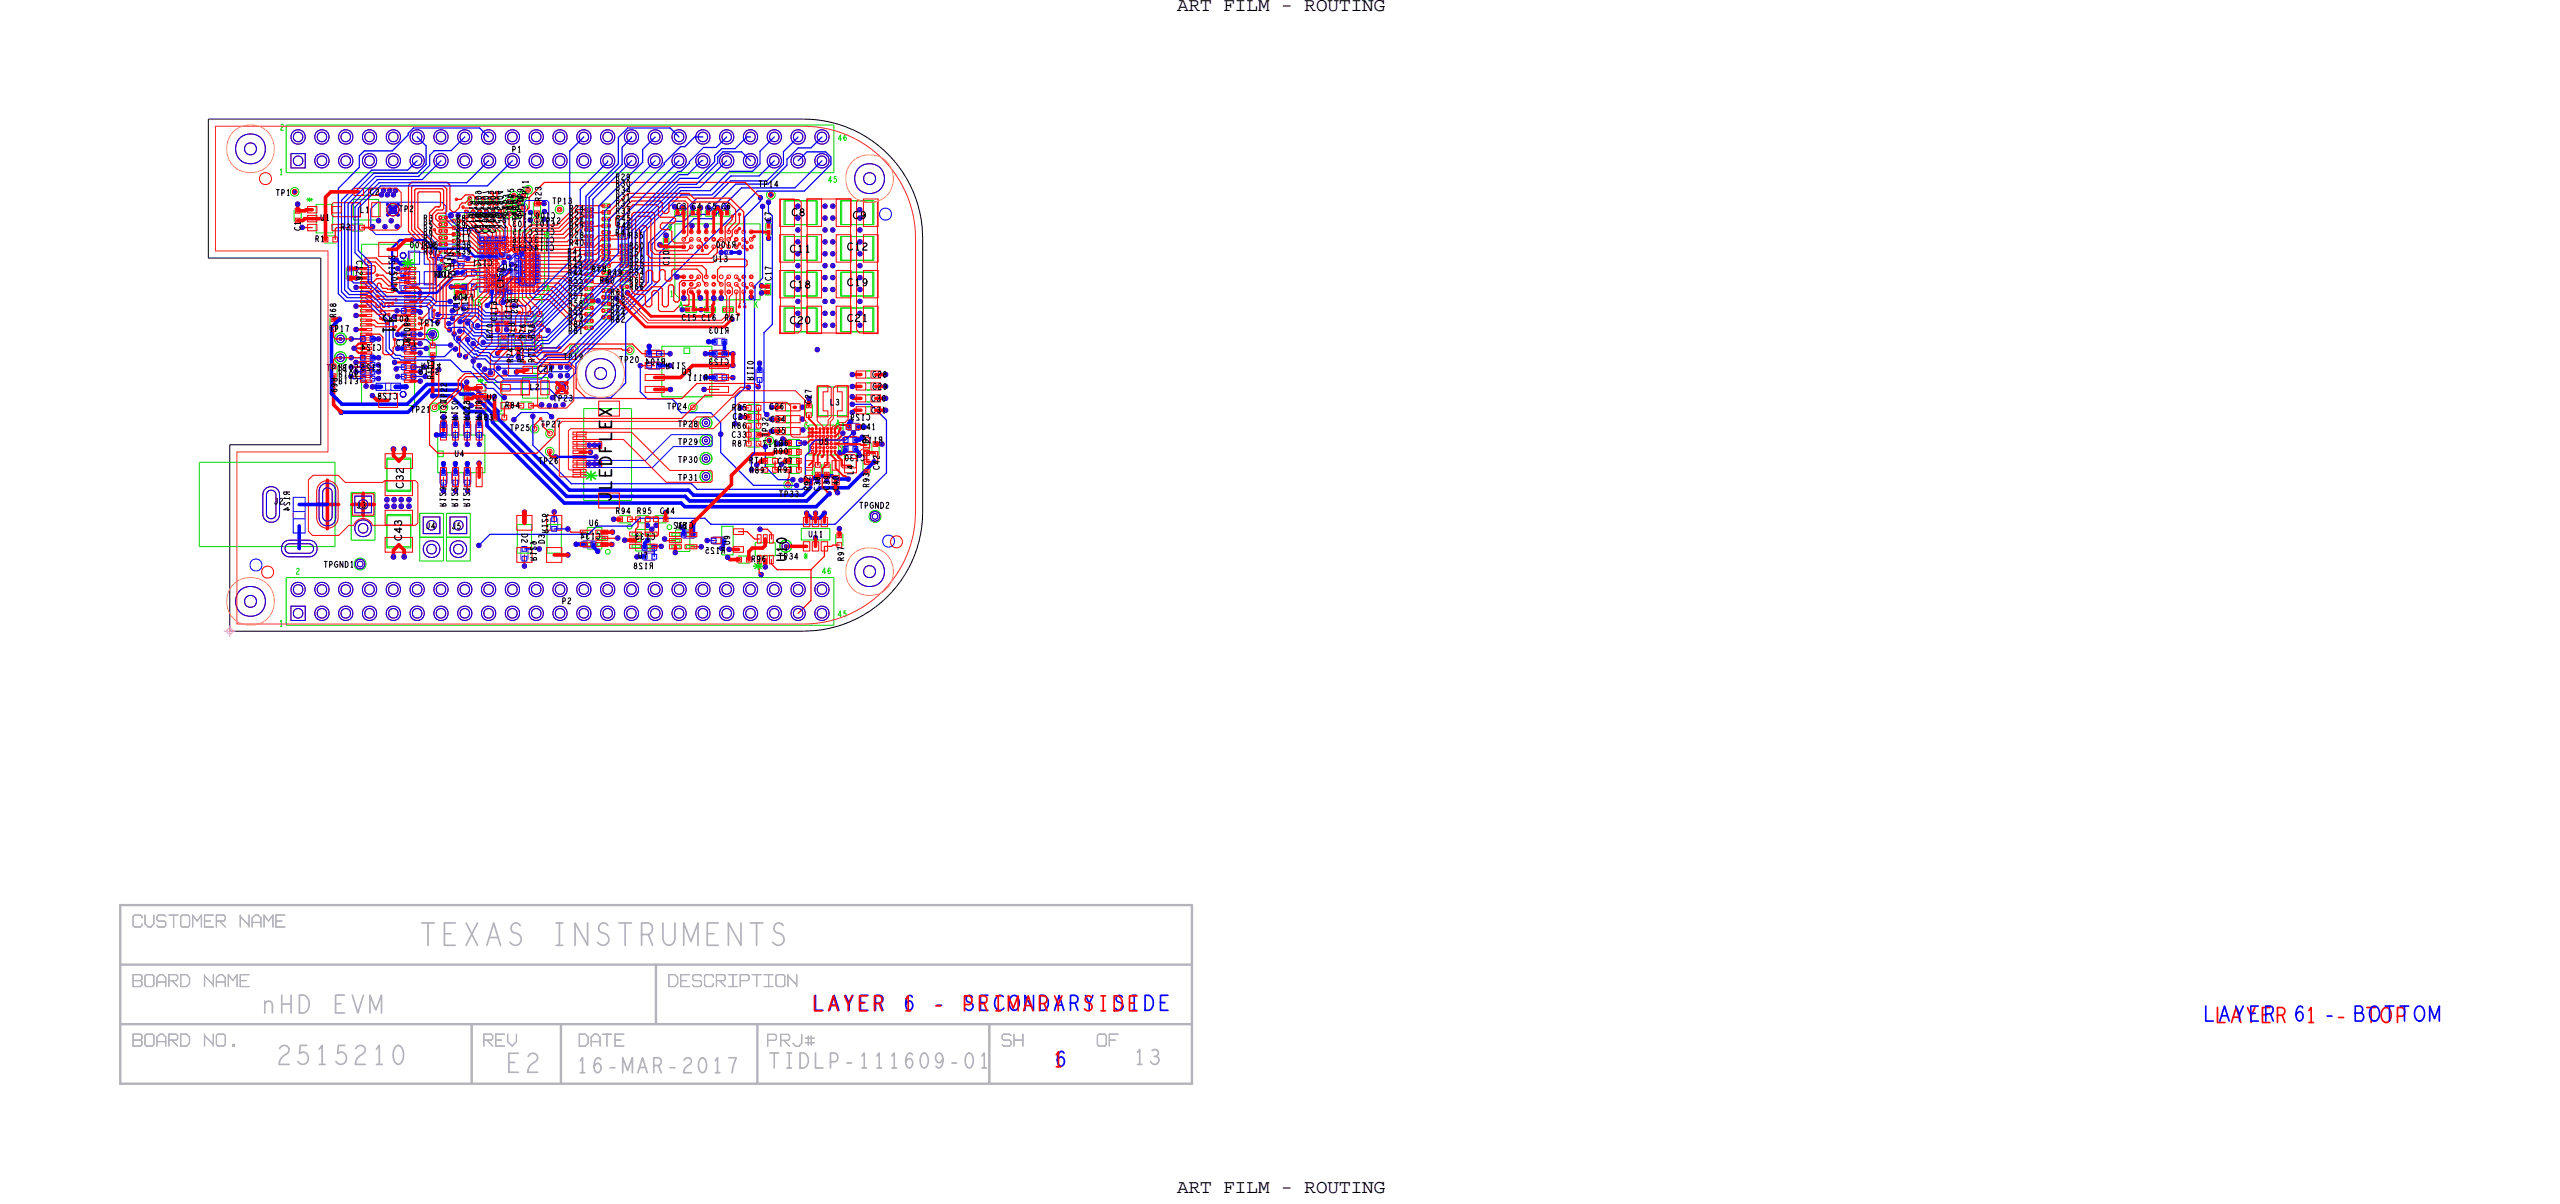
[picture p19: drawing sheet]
<svg xmlns="http://www.w3.org/2000/svg" width="273mm" height="128mm" viewBox="0 0 273 128" stroke-linecap="round" stroke-linejoin="round" font-family="sans-serif">
<defs><g id="words">
<text font-size="4" fill="#b3b3b9" x="44.8" y="100.8">TEXAS INSTRUMENTS</text>
<g font-size="3.5" fill="#b3b3b9">
<text x="29.5" y="113.5">2515210</text>
<text x="54" y="114.4">E2</text>
</g>
<text font-size="3.2" fill="#b3b3b9" x="27.9" y="108">nHD EVM</text>
<g font-size="2.7" fill="#f00">
<text x="86.7" y="107.8">LAYER 1 - PRIMARY SIDE</text>
<text x="112.6" y="113.7">6</text>
</g>
<g font-size="2.7" fill="#b3b3b9">
<text x="82" y="113.9">TIDLP-111609-01</text>
<text x="121" y="113.5">13</text>
<text x="61.5" y="114.4">16-MAR-2017</text>
</g>
<text font-size="2.7" fill="#00f" x="236.3" y="109">LAYER 1 - TOP</text>
<g font-size="2.2" fill="#0d0">
<text x="43.1" y="27.6" transform="rotate(90 43.1 27.6)">*</text>
<text x="63.5" y="51.2" transform="rotate(-90 63.5 51.2)">*</text>
</g>
<g font-size="2.2">
<text x="40.9" y="33.4" transform="rotate(90 40.9 33.4)">J1</text>
<text x="65.2" y="53.5" transform="rotate(-90 65.2 53.5)">JLEDFLEX</text>
</g>
<g font-size="2.1">
<text x="125.6" y="1.2">ART FILM - ROUTING</text>
<text x="125.6" y="127.2">ART FILM - ROUTING</text>
</g>
<g font-size="1.7">
<text x="83.9" y="59.8" transform="rotate(-90 83.9 59.8)">U10</text>
<text x="81.2" y="60.7" transform="rotate(-90 81.2 60.7)">*</text>
</g>
<g font-size="1.3">
<text x="84.5" y="23">C8</text>
<text x="91" y="23.3">C9</text>
<text x="84.3" y="26.9">C11</text>
<text x="90.4" y="26.7">C12</text>
<text x="84.3" y="30.7">C18</text>
<text x="84.3" y="34.5">C20</text>
<text x="90.4" y="30.5">C19</text>
<text x="90.4" y="34.3">C21</text>
<text x="43" y="52.1" transform="rotate(-90 43 52.1)">C32</text>
<text x="42.8" y="57.7" transform="rotate(-90 42.8 57.7)">C43</text>
</g>
<g font-size="1.1" fill="#0d0">
<text x="29.9" y="13.9">2</text>
<text x="89.4" y="15">46</text>
<text x="29.8" y="18.6">1</text>
<text x="32.8" y="21.1" transform="rotate(90 32.8 21.1)">*</text>
<text x="88.3" y="19.5">45</text>
<text x="58.2" y="25.4">R</text>
<text x="71.3" y="24.6">9</text>
<text x="57.6" y="32.3">1</text>
<text x="58.3" y="31">A</text>
<text x="71.4" y="31.6">1</text>
<text x="72.4" y="32.8">A</text>
<text x="80.4" y="32.8">K</text>
<text x="51" y="40.4" transform="rotate(90 51 40.4)">*</text>
<text x="85.8" y="45.7">G</text>
<text x="89.2" y="45.4">A</text>
<text x="89.7" y="45.8">1</text>
<text x="89.6" y="48.2">7</text>
<text x="31.6" y="61.2">2</text>
<text x="87.7" y="61.2">46</text>
<text x="89.4" y="65.8">45</text>
<text x="29.8" y="66.8">1</text>
</g>
<g font-size="1.1">
<text x="54.6" y="16.2">P1</text>
<text x="29.4" y="20.9">TP1</text>
<text x="34.2" y="23.5">U1</text>
<text x="38.4" y="22.7">L1</text>
<text x="39.5" y="20.8">C2</text>
<text x="42.6" y="22.6">TP2</text>
<text x="45.2" y="23.6">R3</text>
<text x="48.7" y="23.6">R8</text>
<text x="49.8" y="22.9" transform="rotate(90 49.8 22.9)">R12</text>
<text x="50.1" y="21.4" transform="rotate(90 50.1 21.4)">R13</text>
<text x="50.5" y="22.9" transform="rotate(90 50.5 22.9)">R14</text>
<text x="50.8" y="21.4" transform="rotate(90 50.8 21.4)">R15</text>
<text x="51.2" y="22.9" transform="rotate(90 51.2 22.9)">R16</text>
<text x="51.4" y="22.4" transform="rotate(-90 51.4 22.4)">C109</text>
<text x="51.5" y="21.4" transform="rotate(90 51.5 21.4)">R17</text>
<text x="51.9" y="22.9" transform="rotate(90 51.9 22.9)">R18</text>
<text x="52.1" y="22.4" transform="rotate(-90 52.1 22.4)">C107</text>
<text x="52.2" y="21.4" transform="rotate(90 52.2 21.4)">R19</text>
<text x="52.6" y="22.9" transform="rotate(90 52.6 22.9)">R20</text>
<text x="52.9" y="22.4" transform="rotate(-90 52.9 22.4)">C105</text>
<text x="53" y="21.4" transform="rotate(90 53 21.4)">R21</text>
<text x="53.3" y="22.9" transform="rotate(90 53.3 22.9)">R22</text>
<text x="53.6" y="22.4" transform="rotate(-90 53.6 22.4)">C104</text>
<text x="54.3" y="23.5" transform="rotate(-90 54.3 23.5)">TP4TP3</text>
<text x="54.8" y="22.9" transform="rotate(-90 54.8 22.9)">TP6TP5</text>
<text x="55.3" y="23.5" transform="rotate(-90 55.3 23.5)">TP8TP7</text>
<text x="55.8" y="23.2" transform="rotate(-90 55.8 23.2)">TP10</text>
<text x="55.8" y="21.6" transform="rotate(-90 55.8 21.6)">TP9</text>
<text x="56.3" y="21.3" transform="rotate(-90 56.3 21.3)">TP11</text>
<text x="57.7" y="23.9">TP12</text>
<text x="57.7" y="21.4" transform="rotate(-90 57.7 21.4)">R23</text>
<text x="58.9" y="21.7">TP13</text>
<text x="59.2" y="23.5" transform="rotate(-180 59.2 23.5)">C101 C103</text>
<text x="59.2" y="22.7" transform="rotate(-180 59.2 22.7)">C100 C102</text>
<text x="60.7" y="24">R26</text>
<text x="60.7" y="22.5">R24</text>
<text x="60.7" y="23.2">R25</text>
<text x="65.7" y="19.2">R29</text>
<text x="65.7" y="21.3">R31</text>
<text x="65.7" y="19.9">R30</text>
<text x="65.7" y="22">R32</text>
<text x="65.7" y="22.8">R33</text>
<text x="65.7" y="20.6">R34</text>
<text x="65.7" y="23.6">R45</text>
<text x="72.2" y="22.3">C3</text>
<text x="73.8" y="22.3">C4 C5 C6</text>
<text x="80.9" y="19.9">TP14</text>
<text x="82.2" y="23.6" transform="rotate(-90 82.2 23.6)">C7</text>
<text x="32.1" y="24.6" transform="rotate(-90 32.1 24.6)">C1</text>
<text x="33.6" y="25.8">R1</text>
<text x="36.4" y="24.5">R2</text>
<text x="38" y="27.8" transform="rotate(90 38 27.8)">C126</text>
<text x="45.2" y="24.3">R5</text>
<text x="45.2" y="27.1">R37</text>
<text x="45.2" y="26.4">R36</text>
<text x="45.2" y="25.7">R7</text>
<text x="45.2" y="25">R6</text>
<text x="46.4" y="25.8" transform="rotate(-180 46.4 25.8)">XD100</text>
<text x="48.1" y="28.9" transform="rotate(-90 48.1 28.9)">C111</text>
<text x="48.4" y="28.4" transform="rotate(-90 48.4 28.4)">R101</text>
<text x="48.6" y="28.9" transform="rotate(-180 48.6 28.9)">F100</text>
<text x="48.7" y="24.3">R9</text>
<text x="48.7" y="27.1">R39</text>
<text x="48.7" y="26.4">R38</text>
<text x="48.7" y="25.7">R11</text>
<text x="48.7" y="25">R10</text>
<text x="52.1" y="24.8" transform="rotate(-90 52.1 24.8)">C108</text>
<text x="52.5" y="27.7" transform="rotate(-180 52.5 27.7)">C121</text>
<text x="52.9" y="24.8" transform="rotate(-90 52.9 24.8)">C106</text>
<text x="53.7" y="28.8">U12</text>
<text x="59.1" y="26.1" transform="rotate(-180 59.1 26.1)">C114 C117</text>
<text x="59.1" y="25.3" transform="rotate(-180 59.1 25.3)">C113 C116</text>
<text x="59.1" y="24.4" transform="rotate(-180 59.1 24.4)">C112 C115</text>
<text x="60.6" y="27.9">R42</text>
<text x="60.6" y="27.2">R41</text>
<text x="60.6" y="28.7">R43</text>
<text x="60.6" y="29.4">R44</text>
<text x="60.7" y="24.7">R27</text>
<text x="60.7" y="26.2">R40</text>
<text x="60.7" y="25.4">R28</text>
<text x="64.7" y="28.3" transform="rotate(-180 64.7 28.3)">R48</text>
<text x="64.8" y="29.4">R49</text>
<text x="65.7" y="25.1">R47</text>
<text x="65.8" y="24.4">R46</text>
<text x="67.1" y="25.4">R35</text>
<text x="67.1" y="27.9">R52</text>
<text x="67.1" y="27.2">R51</text>
<text x="67.1" y="26.5">R50</text>
<text x="67.1" y="29.4">R54</text>
<text x="67.1" y="28.7">R53</text>
<text x="71.4" y="28.3" transform="rotate(-90 71.4 28.3)">C10</text>
<text x="76.1" y="27.9">U13</text>
<text x="78.5" y="25.8" transform="rotate(-180 78.5 25.8)">R100</text>
<text x="82.3" y="29.9" transform="rotate(-90 82.3 29.9)">C17</text>
<text x="35.2" y="35.4">TP17</text>
<text x="35.8" y="33.9" transform="rotate(-90 35.8 33.9)">R68</text>
<text x="41.5" y="34.3">R109</text>
<text x="42.4" y="31.1" transform="rotate(-90 42.4 31.1)">R102C122</text>
<text x="44.8" y="34.7">TP16</text>
<text x="49" y="33.1" transform="rotate(-90 49 33.1)">C13</text>
<text x="49.9" y="33.1" transform="rotate(-90 49.9 33.1)">C14</text>
<text x="50.3" y="32.6">15</text>
<text x="50.4" y="31.4" transform="rotate(-180 50.4 31.4)">F101</text>
<text x="53" y="34.2" transform="rotate(-90 53 34.2)">C119</text>
<text x="53.7" y="30.7" transform="rotate(-90 53.7 30.7)">C120</text>
<text x="54.2" y="34.4" transform="rotate(90 54.2 34.4)">R71</text>
<text x="54.6" y="31.9" transform="rotate(90 54.6 31.9)">R72</text>
<text x="54.6" y="34" transform="rotate(-90 54.6 34)">C118</text>
<text x="60.6" y="34.9">R80</text>
<text x="60.6" y="34.2">R79</text>
<text x="60.6" y="33.5">R59</text>
<text x="60.6" y="35.6">R81</text>
<text x="60.7" y="30.2">R55</text>
<text x="60.7" y="31.1">R56</text>
<text x="60.7" y="32.7">R58</text>
<text x="60.7" y="31.9">R57</text>
<text x="64" y="30.2">R60</text>
<text x="65.1" y="32.2">R62</text>
<text x="65.1" y="34.4">R82</text>
<text x="65.1" y="33.7">R64</text>
<text x="65.1" y="32.9">R63</text>
<text x="65.2" y="31.5">R61</text>
<text x="67.1" y="30.9">R66</text>
<text x="67.1" y="30.2">R65</text>
<text x="72.7" y="34.2">C15 C16</text>
<text x="77.3" y="34.2">R67</text>
<text x="77.7" y="34.9" transform="rotate(-180 77.7 34.9)">R103</text>
<text x="34.8" y="39.5">TP18</text>
<text x="35.3" y="40.3" transform="rotate(90 35.3 40.3)">R69</text>
<text x="36.1" y="39.5">R105</text>
<text x="36.1" y="40.2">R106</text>
<text x="36.1" y="40.9">R113</text>
<text x="40.6" y="38.9" transform="rotate(-180 40.6 38.9)">C125</text>
<text x="40.6" y="36.7" transform="rotate(-180 40.6 36.7)">C124</text>
<text x="42.3" y="36.9">C127</text>
<text x="42.4" y="41.9" transform="rotate(-180 42.4 41.9)">C128</text>
<text x="43.7" y="36.5" transform="rotate(-90 43.7 36.5)">R108</text>
<text x="44.7" y="39.9">R115</text>
<text x="44.9" y="39.3">R114</text>
<text x="46.3" y="40.4" transform="rotate(-90 46.3 40.4)">R107</text>
<text x="52.6" y="36.1" transform="rotate(-90 52.6 36.1)">R70</text>
<text x="54.7" y="38.7" transform="rotate(-90 54.7 38.7)">R74</text>
<text x="55.9" y="38.7" transform="rotate(-90 55.9 38.7)">R75</text>
<text x="56.1" y="36.1" transform="rotate(-90 56.1 36.1)">R76</text>
<text x="56.5" y="41.6">L2</text>
<text x="57" y="38.7" transform="rotate(-90 57 38.7)">R77</text>
<text x="57" y="36.1" transform="rotate(-90 57 36.1)">R78</text>
<text x="57.4" y="39.6">C24</text>
<text x="60.1" y="38.4">TP19</text>
<text x="66.1" y="38.7">TP20</text>
<text x="70.9" y="38.3" transform="rotate(-180 70.9 38.3)">R104</text>
<text x="71" y="39.3">R112</text>
<text x="72.8" y="40">U3</text>
<text x="75.5" y="39.9" transform="rotate(-180 75.5 39.9)">R111</text>
<text x="77.7" y="38.3" transform="rotate(-180 77.7 38.3)">C123</text>
<text x="80.4" y="40.6" transform="rotate(-90 80.4 40.6)">R110</text>
<text x="93.1" y="40.2">C28</text>
<text x="93.1" y="41.5">C29</text>
<text x="43.8" y="44">TP21</text>
<text x="47.6" y="44.7" transform="rotate(-90 47.6 44.7)">C131TP22</text>
<text x="48.8" y="44.8" transform="rotate(-90 48.8 44.8)">R120</text>
<text x="50.1" y="44.8" transform="rotate(-90 50.1 44.8)">R119</text>
<text x="50.1" y="44.3" transform="rotate(-90 50.1 44.3)">C23</text>
<text x="51.1" y="44.8">R83</text>
<text x="51.4" y="44.8" transform="rotate(-90 51.4 44.8)">R118</text>
<text x="52" y="42.7">U2</text>
<text x="53.9" y="43.5">R84</text>
<text x="54.4" y="45.9">TP25</text>
<text x="57.7" y="45.5">TP27</text>
<text x="59" y="42.8">TP23</text>
<text x="71.2" y="43.6">TP24</text>
<text x="72.3" y="47.4">TP29</text>
<text x="72.3" y="45.5">TP28</text>
<text x="78.1" y="46.7">C33</text>
<text x="78.1" y="45.7">R86</text>
<text x="78.1" y="43.8">R85</text>
<text x="78.1" y="47.6">R87</text>
<text x="78.2" y="44.7">C25</text>
<text x="81.9" y="46.6" transform="rotate(-90 81.9 46.6)">TP32</text>
<text x="82.1" y="43.6">C26</text>
<text x="82.2" y="45">C34</text>
<text x="82.2" y="46.2">C35</text>
<text x="82.6" y="47.5">C36</text>
<text x="83.5" y="47" transform="rotate(-180 83.5 47)">R117</text>
<text x="86.5" y="43.1" transform="rotate(-90 86.5 43.1)">C27</text>
<text x="87.4" y="47.4">U5</text>
<text x="88.6" y="43.2">L3</text>
<text x="91.9" y="45.8">C41</text>
<text x="92.6" y="47.2" transform="rotate(-90 92.6 47.2)">D1</text>
<text x="92.8" y="44.2" transform="rotate(-180 92.8 44.2)">C129</text>
<text x="93" y="42.8">C30</text>
<text x="93" y="44">C31</text>
<text x="94.1" y="46.6" transform="rotate(-180 94.1 46.6)">R116</text>
<text x="29.2" y="53.8">J2</text>
<text x="30.3" y="52.4" transform="rotate(90 30.3 52.4)">R124</text>
<text x="48.5" y="48.7">U4</text>
<text x="57.5" y="49.5">TP26</text>
<text x="72.3" y="49.3">TP30</text>
<text x="72.3" y="51.2">TP31</text>
<text x="79.9" y="49.4">RT1</text>
<text x="80" y="50.4">R89</text>
<text x="82.5" y="48.4">R90</text>
<text x="83" y="49.5">C37</text>
<text x="83" y="50.4">R91</text>
<text x="83.1" y="53">TP33</text>
<text x="86.4" y="52.3" transform="rotate(-90 86.4 52.3)">R92</text>
<text x="87.5" y="52.3" transform="rotate(-90 87.5 52.3)">C38</text>
<text x="88.5" y="52.2" transform="rotate(-90 88.5 52.2)">C39</text>
<text x="89.5" y="52.3" transform="rotate(-90 89.5 52.3)">C40</text>
<text x="91" y="50.6" transform="rotate(-90 91 50.6)">L4</text>
<text x="92.2" y="48.5" transform="rotate(-180 92.2 48.5)">C130</text>
<text x="92.7" y="52" transform="rotate(-90 92.7 52)">R93</text>
<text x="93.8" y="50.1" transform="rotate(-90 93.8 50.1)">C42</text>
<text x="38" y="54.2">J3</text>
<text x="45.4" y="56.4">J4</text>
<text x="47.6" y="54" transform="rotate(-90 47.6 54)">R123</text>
<text x="48.2" y="56.4">J5</text>
<text x="48.8" y="54" transform="rotate(-90 48.8 54)">R122</text>
<text x="50.1" y="54" transform="rotate(-90 50.1 54)">R121</text>
<text x="55.7" y="56.9" transform="rotate(90 55.7 56.9)">D2</text>
<text x="57.2" y="59.8" transform="rotate(-90 57.2 59.8)">R129</text>
<text x="58.1" y="58" transform="rotate(-90 58.1 58)">D3</text>
<text x="58.5" y="56.8" transform="rotate(-90 58.5 56.8)">R126</text>
<text x="62.9" y="56.1">U6</text>
<text x="64" y="56.9" transform="rotate(-180 64 56.9)">C134</text>
<text x="65.7" y="54.8">R94 R95</text>
<text x="68.1" y="59.5">U7</text>
<text x="69.9" y="56.9" transform="rotate(-180 69.9 56.9)">C133</text>
<text x="70.4" y="54.8">C44</text>
<text x="72.2" y="56.3">U8</text>
<text x="73.9" y="55.7" transform="rotate(-180 73.9 55.7)">C132</text>
<text x="77.3" y="58.4" transform="rotate(-180 77.3 58.4)">R125</text>
<text x="77.9" y="58.1" transform="rotate(-90 77.9 58.1)">U9</text>
<text x="80.2" y="59.9">R96</text>
<text x="83.1" y="59.6">TP34 *</text>
<text x="86.3" y="57.3">U11</text>
<text x="90" y="59.8" transform="rotate(-90 90 59.8)">R97</text>
<text x="91.7" y="54.2">TPGND2</text>
<text x="34.5" y="60.5">TPGND1</text>
<text x="60" y="64.4">P2</text>
<text x="69.7" y="60" transform="rotate(-180 69.7 60)">R128</text>
</g>
<text font-size=".9" fill="#8d00d9" x="44.5" y="30.6" transform="rotate(-90 44.5 30.6)">*</text>
</g></defs>
<!-- layer: Board Outline -->
<path d="M22.2 12.7v14.8zM22.2 12.7h63.5zM85.7 12.7a12.7 12.7 0 0 1 12.7 12.7M22.2 27.5h12zM34.2 27.5v19.9zM98.4 25.4v29.2zM24.5 47.4h9.7zM24.5 47.4v19.9zM98.4 54.6a12.7 12.7 0 0 1-12.7 12.7M24.5 67.3h61.2z" fill="none" stroke="#000" stroke-width=".11"/>
<!-- layer: Components -->
<g fill="none" stroke="#8d00d9" stroke-width=".11">
<path d="M38.6 40h1.3zM38.6 37.8h1.3zM38.6 35.8h1.3zM43 37.5h1.2zM43 35.3h1.2zM43 39.8h1.2zM43 38.8h1.2zM43 39.5h1.2zM43 32.8h1.2zM43 33.5h1.2zM43.4 29.6v1.2zM43.4 28v1.3z"/>
<path d="M43.7 30.2h2.6zM43.7 26.9h2.6zM43.7 26.9v3.3zM46.3 26.9v3.3zM46.5 27.4v1.2zM49.4 30.2h1.3zM49.4 29.5h1.3zM49.4 28.7h1.3zM49.5 27.2v1.2zM51.1 26.5h.6zM51.1 25.2h.6zM51.1 26.5v1.2z"/>
<path d="M51.1 25.2v1.2zM51.1 26.4h.6zM51.7 26.5v1.2zM51.7 25.2v1.2zM51.9 26.5h.6zM51.9 25.2h.6zM51.9 26.5v1.2zM51.9 25.2v1.2zM51.9 26.4h.6zM52.2 30.8h1.2zM52.2 30.8v.6zM52.2 31.4h1.2z"/>
<path d="M52.3 29.2h.6zM52.3 29.2v1.2zM52.3 30.4h.6zM52.5 26.5v1.2zM52.5 25.2v1.2zM52.7 26.5h.6zM52.7 25.2h.6zM52.7 27.7h.6zM52.7 26.5v1.2zM52.7 25.2v1.2zM52.7 26.4h.6zM53.3 26.5v1.2z"/>
<path d="M53.3 25.2v1.2zM53.4 30.8v.6zM53.4 25.2h.6zM53.4 25.2v1.2zM53.4 26.4h.6zM53.4 30.8h1.2zM53.4 31.4h1.2zM54 25.2v1.2zM54.6 30.8v.6zM54.9 29.7h1.2zM54.9 29h1.2zM54.9 28.4h1.2z"/>
<path d="M54.9 27.8h1.2zM54.9 29.7v.6zM54.9 30.3h1.2zM54.9 29v.6zM54.9 29.6h1.2zM54.9 27.1v.6zM54.9 27.7h1.2zM56.1 29.7v.6zM56.1 29v.6zM56.1 28.4v.6zM56.1 27.8v.6zM56.1 27.1v.6z"/>
<path d="M56.4 29.7h1.2zM56.4 29h1.2zM56.4 28.4h1.2zM56.4 27.8h1.2zM56.4 29.7v.6zM56.4 30.3h1.2zM56.4 29v.6zM56.4 29.6h1.2zM56.4 28.4v.6zM56.4 27.8v.6zM56.4 27.1v.6zM56.4 27.7h1.2z"/>
<path d="M57.6 29.7v.6zM57.6 29v.6zM57.6 28.4v.6zM57.6 27.8v.6zM57.6 27.1v.6zM69.1 37.3h1.3zM69.1 39.4h1.3zM76.1 39.9h1.3zM76.1 36.1h1.3zM76.1 36.8h1.3zM76.1 37.3h1.3zM77.3 26.7h.8v.4h-.8z"/>
<path d="M81.4 39.4v1.2zM38.6 40.8h1.3zM43 40.5h1.2zM46.9 50.3v1.3zM46.9 45.2v1.3zM47.7 50.3v1.3zM47.7 45.2v1.3zM48.2 50.3v1.3zM48.2 45.2v1.3zM49 50.3v1.3zM49 45.2v1.3zM49.5 50.3v1.3z"/>
<path d="M49.5 45.2v1.3zM50.2 50.3v1.3zM50.2 45.2v1.3zM50.7 45.2v1.3zM51.5 45.2v1.3zM55.6 58.4v1.3zM59.5 55.2v1.3zM62.2 58.4h1.2zM68.6 59h1.3zM68.6 58.8h1.3zM68.6 58h1.3zM72.8 57.4h1.3z"/>
<path d="M76 57.3h1.3zM76.1 40.6h1.3zM84.1 46.9h1.2zM84.1 47.6h1.2zM90.1 47.3h1.3zM90.1 46.5h1.3zM90.1 47.5h1.3zM90.4 45.1h1.3zM90.4 45.9h1.3z"/>
</g>
<g fill="none" stroke="#0d0" stroke-width=".11">
<path d="M30.5 13.3h58.5zM30.5 18.4h39.4zM30.5 13.3v5.1zM69.9 18.4h19.1zM89 13.3v5.1zM31.4 22.4v1.2zM32.1 22.4v1.2zM33.7 21.8h1.8v3h-1.8zM34.6 25.2h1.3zM34.6 25.9h1.3zM35.2 39v1.2zM35.2 33.9v1.3z"/>
<path d="M36 39v1.2zM36 33.9v1.3zM36.9 28.5v1.3zM37.5 24.7h1.2zM37.5 23.9h1.2zM37.7 21.3h2.7v2.2h-2.7zM38.6 26h5.6zM38.6 26v17.2zM44.2 26v17.2zM45.8 36.7v1.3zM46.5 36.7v1.3zM46.9 25.1h.8v.5h-.8z"/>
<path d="M46.9 24.4h.8v.4h-.8zM46.9 23.7h.8v.4h-.8zM46.9 26.6h.8v.4h-.8zM46.9 25.9h.8v.4h-.8zM46.9 23h.8v.4h-.8zM48.3 24.1h.8v.4h-.8zM48.3 23.4h.8v.4h-.8zM48.3 26.9h.8v.4h-.8zM48.3 26.2h.8v.4h-.8zM48.3 25.5h.8v.4h-.8zM48.3 24.8h.8v.4h-.8zM48.5 30.3v1.2z"/>
<path d="M48.5 30.3h.6zM49.1 30.3v1.2zM49.2 30.3v1.2zM49.2 30.3h.6zM49.6 22.5h.4v.7h-.4zM49.8 30.3v1.2zM49.9 21.1h.4v.7h-.4zM51 31.7h6.4zM51 24.6v7.1zM51 24.6h7.1zM52.7 33.3v1.3zM53.3 35.9v1.2z"/>
<path d="M53.5 33.3v1.3zM53.7 33.3v1.3zM54.1 35.9v1.2zM54.4 33.3v1.3zM54.9 35.9v1.3zM55.6 35.9v1.3zM56 35.9v1.3zM56.2 33.4v1.2zM56.8 35.9v1.3zM56.9 21.6v1.3zM57 33.4v1.2zM57.2 35.9v1.3z"/>
<path d="M57.2 33.4v1.2zM57.4 31.7l.7-.6zM57.7 21.6v1.3zM57.9 35.9v1.3zM57.9 33.4v1.2zM58.1 24.6v6.5zM62.2 32.4h1.2zM62.2 31.8h1.2zM62.4 34.7h.8v.5h-.8zM62.4 34h.8v.4h-.8zM62.4 33.3h.8v.4h-.8zM62.4 32.6h.8v.4h-.8z"/>
<path d="M62.4 31.3h.8v.4h-.8zM62.4 30.6h.8v.4h-.8zM62.4 29.8h.8v.4h-.8zM62.4 29.1h.8v.4h-.8zM62.4 28.3h.8v.5h-.8zM62.4 27.6h.8v.4h-.8zM62.4 26.9h.8v.4h-.8zM62.4 25.8h.8v.4h-.8zM62.4 25h.8v.4h-.8zM62.4 24.3h.8v.4h-.8zM62.4 23.6h.8v.4h-.8zM62.4 22.9h.8v.4h-.8z"/>
<path d="M62.4 22.1h.8v.5h-.8zM63.4 31.8v.6zM64.3 33.6h.7v.4h-.7zM64.3 32.9h.7v.4h-.7zM64.3 32.2h.7v.4h-.7zM64.3 31.5h.7v.4h-.7zM64.3 30.8h.7v.4h-.7zM64.3 28.9h.7v.4h-.7zM64.3 28.1h.7v.4h-.7zM64.3 27.4h.7v.4h-.7zM64.3 26.7h.7v.4h-.7zM64.3 26h.7v.4h-.7z"/>
<path d="M64.3 25.3h.7v.4h-.7zM64.3 24.6h.7v.4h-.7zM64.3 23.9h.7v.4h-.7zM64.3 22.5h.7v.4h-.7zM64.3 21.7h.7v.4h-.7zM64.3 23.2h.8v.4h-.8zM66.2 30.4h.8v.4h-.8zM66.2 29.7h.8v.4h-.8zM66.2 28.9h.8v.4h-.8zM66.2 28.1h.8v.4h-.8zM66.2 27.4h.8v.4h-.8zM66.2 26.7h.8v.4h-.8z"/>
<path d="M66.2 26h.8v.4h-.8zM70.6 36.9h5.3v5.4h-5.3zM70.8 25.4h.6zM70.8 25.4v1.2zM71.4 25.4v1.2zM72 23.1h1.2zM72 22.5v.6zM72 31.3l.6 .7zM72 23.9v7.4zM72 23.9h9.1zM72.6 32h8.5zM73 37.1h.6v.6h-.6z"/>
<path d="M73.1 32.7v.6zM73.1 32.7h1.2zM73.2 22.5v.6zM73.6 23.1h1.2zM73.6 22.5v.6zM74.3 32.7v.6zM74.8 22.5v.6zM75.1 32.7v.6zM75.1 32.7h1.2zM75.2 23.1h1.2zM75.2 22.5v.6zM76.3 32.7v.6z"/>
<path d="M76.4 22.5v.6zM76.7 23.1h1.2zM76.7 22.5v.6zM77.1 32.7v.6zM77.1 32.7h1.2zM77.9 22.5v.6zM78.3 32.7v.6zM81.1 23.9v8.1zM81.6 31.5h.6zM81.6 30.3v1.2zM81.6 30.3h.6zM81.7 25h.6z"/>
<path d="M81.7 23.8v1.2zM82.2 30.3v1.2zM82.3 23.8v1.2zM83.6 21.4h3.6v2.6h-3.6zM83.6 32.8h3.6v2.6h-3.6zM83.6 29h3.6v2.6h-3.6zM83.6 25.2h3.6v2.6h-3.6zM83.8 21.4h3.3v2.6h-3.3zM83.8 32.8h3.3v2.6h-3.3zM83.8 29h3.3v2.6h-3.3zM83.8 25.2h3.3v2.6h-3.3zM89.7 21.4h3.5v2.6h-3.5z"/>
<path d="M89.7 32.8h3.5v2.6h-3.5zM89.7 29h3.5v2.6h-3.5zM89.7 25.2h3.5v2.6h-3.5zM89.8 21.4h3.3v2.6h-3.3zM89.8 32.8h3.3v2.6h-3.3zM89.8 29h3.3v2.6h-3.3zM89.8 25.2h3.3v2.6h-3.3zM21.3 49.3v9zM21.3 49.3h14.4zM21.3 58.3h14.4zM35.7 49.3v9zM37.5 55.1h2.5z"/>
<path d="M37.5 52.5h2.5zM37.5 57.6h2.5zM37.5 55.1v2.5zM37.5 52.5v2.6zM38.6 43.2h5.6zM40 55.1v2.5zM40 52.5v2.6zM41.3 54.9h2.5v3.5h-2.5zM41.3 55h2.5v3.3h-2.5zM41.3 48.8h2.5v3.6h-2.5zM41.3 49h2.5v3.3h-2.5zM44.8 57.3h2.5z"/>
<path d="M44.8 54.7h2.5zM44.8 59.8h2.5zM44.8 57.3v2.5zM44.8 54.7v2.6zM46.7 48.1h.6v.6h-.6zM46.7 46.4h5v4h-5zM47.3 57.3v2.5zM47.3 54.7v2.6zM47.6 57.3h2.6zM47.6 54.7h2.6zM47.6 59.8h2.6zM47.6 57.3v2.5z"/>
<path d="M47.6 54.7v2.6zM49.4 41.4v1.2zM50.2 57.3v2.5zM50.2 54.7v2.6zM50.2 41.4v1.2zM51.8 40.8h1.7v3h-1.7zM52.6 44.1h1.3zM52.6 44.9h1.3zM55.2 55.9h1.5zM55.2 59h1.5zM55.2 55.9v3.1zM55.5 43.6h1.3z"/>
<path d="M55.5 42.9h1.3zM55.7 40.3h2.7v2.2h-2.7zM56.7 55.9v3.1zM58.4 55.9h1.5zM58.4 59h1.5zM58.4 55.9v3.1zM59.9 55.9v3.1zM62.2 57.9h.8zM62.2 58.2h.8zM62.2 57.9v.3zM62.3 53.4h5.1zM62.3 43.6h5.1z"/>
<path d="M62.3 43.6v9.8zM62.6 56.3h1.6zM62.6 58.6h1.6zM62.6 56.3v2.3zM63 57.9v.3zM63.7 57.9v.3zM63.7 58.2h.9zM63.7 57.6h.9zM63.7 56.9h.9zM63.7 57.9h.9zM63.7 57.3h.9zM63.7 56.6h.9z"/>
<path d="M64.2 56.3v2.3zM64.6 57.9v.3zM64.6 57.3v.3zM64.6 56.6v.3zM64.6 58.7l.2-.1 .2 .1 .1 .1-.1 .2-.2 .1-.2-.1v-.2zM66 55.8h1.3zM67 56l.2-.1 .2 .1v.2v.1l-.2 .1-.2-.1-.1-.1zM67.4 43.6v9.8zM67.4 57.1h.9zM67.4 56.8v.3zM67.4 57.8h.9zM67.4 57.5v.3z"/>
<path d="M67.4 58.4h.9zM67.4 58.1v.3zM67.4 56.8h.9zM67.4 57.5h.9zM67.4 58.1h.9zM67.8 56.5h1.6zM67.8 56.5v2.3zM67.9 55.8h1.3zM68.3 58.1v.3zM69 58.1h.8zM69 58.4h.8zM69 58.1v.3z"/>
<path d="M69.4 56.5v2.3zM69.8 58.1v.3zM69.9 55h1.2zM69.9 55.8h1.2zM71.2 56h.2h.2l.1 .2-.1 .2-.2 .1-.2-.1v-.2zM71.7 57.2h.8zM71.7 56.9v.3zM71.7 57.8h.8zM71.7 57.5v.3zM71.7 58.5h.8zM71.7 58.2v.3zM71.7 56.9h.8z"/>
<path d="M71.7 57.5h.8zM71.7 58.2h.8zM72 56.5v2.3zM72 58.8h1.6zM72.5 56.9v.3zM72.5 57.5v.3zM72.5 58.2v.3zM73.2 56.9h.9zM73.2 58.2h.9zM73.2 57.2h.9zM73.2 56.9v.3zM73.2 58.5h.9z"/>
<path d="M73.2 58.2v.3zM73.6 56.5v2.3zM74.1 56.9v.3zM74.1 58.2v.3zM77 56.1h1.2v3.1h-1.2zM78.7 59.3h1.3zM79.8 45h1.2zM79.8 45.8h1.2zM79.8 44.1h1.2zM79.8 44.8h1.2zM79.8 47.7h1.2zM79.8 46.9h1.2z"/>
<path d="M79.8 43.9h1.2zM79.8 43.1h1.2zM79.8 46.7h1.2zM79.8 46h1.2zM80.6 59.3h2.1zM80.6 57.9h2.1zM80.6 57.9v1.4zM81.5 48.8h1.3zM81.5 49.5h1.3zM81.5 49.7h1.3zM81.5 50.5h1.3zM84.1 50.5h1.2z"/>
<path d="M84.1 49.7h1.2zM84.1 48.6h1.2zM84.1 47.8h1.2zM84.1 47.6h1.2zM84.1 46.9h1.2zM84.1 48.8h1.2zM84.1 49.5h1.2zM85.5 56.4h3v1.2h-3zM85.9 43.1v1.3zM86.3 45.3h2.7zM86.3 48.5h3.2zM86.3 45.3v3.2z"/>
<path d="M86.7 43.1v1.3zM86.9 49.5v1.2zM87.3 41.3h3v3h-3zM87.6 49.5v1.2zM87.8 49.5v1.2zM88.6 49.5v1.2zM89 45.3l.5 .5zM89.2 57v1.2zM89.5 45.8v2.7zM89.9 57v1.2zM90.4 45.1h1.3zM90.4 45.9h1.3z"/>
<path d="M92.1 49.1v1.3zM92.1 47.4h.7v1h-.7zM93 47.2v1.3zM93.8 47.2v1.3zM30.5 61.6h58.5zM30.5 66.7h39.4zM30.5 61.6v5.1zM69.9 66.7h19.1zM78.7 60.1h1.3zM89 61.6v5.1z"/>
<circle cx="31.4" cy="20.5" r=".46"/>
<circle cx="36.3" cy="38.2" r=".64"/>
<circle cx="36.3" cy="36.1" r=".64"/>
<circle cx="41.9" cy="22.4" r=".64"/>
<circle cx="46.2" cy="35.7" r=".64"/>
<circle cx="47.2" cy="28.5" r=".46"/>
<circle cx="54.8" cy="20.9" r=".46"/>
<circle cx="55.8" cy="22.2" r=".46"/>
<circle cx="56.3" cy="20.2" r=".46"/>
<circle cx="57.3" cy="23.5" r=".46"/>
<circle cx="59.7" cy="22.4" r=".46"/>
<circle cx="61.2" cy="37.2" r=".46"/>
<circle cx="67.2" cy="37.3" r=".46"/>
<circle cx="82.2" cy="20.8" r=".46"/>
<circle cx="46.4" cy="43.4" r=".46"/>
<circle cx="57" cy="45.7" r=".46"/>
<circle cx="58.6" cy="48.2" r=".46"/>
<circle cx="58.7" cy="46.2" r=".46"/>
<circle cx="59.9" cy="41.4" r=".64"/>
<circle cx="73.9" cy="43.4" r=".46"/>
<circle cx="75.3" cy="47" r=".64"/>
<circle cx="75.3" cy="45.1" r=".64"/>
<circle cx="75.3" cy="48.9" r=".64"/>
<circle cx="75.3" cy="50.8" r=".64"/>
<circle cx="82.1" cy="47" r=".46"/>
<circle cx="84.1" cy="51.7" r=".46"/>
<circle cx="93.3" cy="55.1" r=".64"/>
<circle cx="38.4" cy="60.2" r=".64"/>
</g>
<g fill="none" stroke="#0d0" stroke-width=".15">
<path d="M38.9 20.1h.3zM38.9 20.8h.3zM56.9 39.1h.4zM56.9 39.8h.4zM92.5 39.6h.3zM83.9 45.6h.3zM83.9 46.4h.3zM83.9 44.3h.3zM83.9 45.1h.3zM83.9 43.1h.3zM83.9 43.8h.3zM85.9 50.2v.4z"/>
<path d="M86.7 50.2v.4zM88.8 50.2v.4zM89.5 50.2v.4zM92.5 43.4h.3zM92.5 42.9h.3zM92.5 42.1h.3zM92.5 41.6h.3zM92.5 40.8h.3zM92.5 40.3h.3z"/>
</g>
<path d="M51.2 29.7v.3zM51.9 29.7v.3zM31.3 54.7v.5zM32.6 54.7v.5zM41.2 40.9h.4z" fill="none" stroke="#8d00d9" stroke-width=".15"/>
<g fill="none" stroke="#b3b3b9" stroke-width=".13">
<path d="M14.2 97.7l.2-.1zM14.2 98.7l.2 .2zM14.2 97.7v1zM14.4 98.9h.6zM14.4 97.6h.6zM15 97.6l.1 .1zM15.1 98.7l-.1 .2zM15.1 98.5v.2zM15.1 97.7v.2zM15.5 98.5l.3 .4zM15.5 97.6v.9zM15.8 98.9h.3z"/>
<path d="M16.4 97.6v.9zM16.4 98.5l-.3 .4zM16.7 98.1l.2 .1zM16.7 97.7l.2-.1zM16.7 97.7v.4zM16.7 98.7l.2 .2zM16.9 97.6h.6zM16.9 98.9h.6zM16.9 98.2h.6zM17.5 97.6l.2 .1zM17.5 98.2l.2 .2zM17.7 98.7l-.2 .2z"/>
<path d="M17.7 98.4v.3zM18 97.6h.5zM18.5 97.6v1.3zM18.5 97.6h.5zM19.3 97.7v1zM19.3 98.7l.1 .2zM19.3 97.7l.1-.1zM19.4 97.6h.7zM19.4 98.9h.7zM20.1 97.6l.1 .1zM20.2 98.7l-.1 .2zM20.2 97.7v1z"/>
<path d="M20.5 97.6l.5 .6zM20.5 97.6v1.3zM21.5 97.6l-.5 .6zM21.5 97.6v1.3zM21.8 98.2h.7zM21.8 97.6h1zM21.8 97.6v1.3zM21.8 98.9h1zM23.1 97.6h.8zM23.1 97.6v1.3zM23.1 98.2h.8zM23.4 98.2l.6 .7z"/>
<path d="M23.9 98.2l.1-.1zM23.9 97.6l.1 .1zM24 97.7v.4zM25.6 97.6v1.3zM25.6 97.7l1 1zM26.6 97.6v1.3zM26.9 97.9l.3-.3zM26.9 98.4h.9zM26.9 97.9v1zM27.2 97.6h.3zM27.5 97.6l.3 .3zM27.8 97.9v1z"/>
<path d="M28.2 97.6l.5 .6zM28.2 97.6v1.3zM29.1 97.6l-.4 .6zM29.1 97.6v1.3zM29.4 98.2h.7zM29.4 97.6h1zM29.4 97.6v1.3zM29.4 98.9h1zM14.2 104.6h.8zM14.2 103.9h.8zM14.2 110.3h.8zM14.2 103.9v1.3z"/>
<path d="M14.2 105.2h.8zM14.2 110.3v1.3zM14.2 111.6h.8zM14.2 110.9h.8zM15 104.6l.1-.2zM15 110.9l.1-.1zM15 103.9l.1 .2zM15 104.6l.1 .1zM15 110.3l.1 .1zM15 110.9l.1 .2zM15.1 105l-.1 .2zM15.1 111.4l-.1 .2z"/>
<path d="M15.1 104.1v.3zM15.1 104.7v.3zM15.1 110.4v.4zM15.1 111.1v.3zM15.5 104.1v.9zM15.5 105l.1 .2zM15.5 110.4v1zM15.5 111.4l.1 .2zM15.6 103.9l-.1 .2zM15.6 105.2h.7zM15.6 110.3l-.1 .1zM15.6 111.6h.7z"/>
<path d="M15.6 103.9h.7zM15.6 110.3h.7zM16.3 103.9l.1 .2zM16.3 110.3l.1 .1zM16.4 104.1v.9zM16.4 110.4v1zM16.4 105l-.1 .2zM16.4 111.4l-.1 .2zM16.7 104.2v1zM16.7 104.7h1zM16.7 110.6l.4-.3zM16.7 110.6v1z"/>
<path d="M16.7 111.1h1zM16.7 104.2l.4-.3zM17.1 103.9h.3zM17.1 110.3h.3zM17.4 103.9l.3 .3zM17.4 110.3l.3 .3zM17.7 104.2v1zM17.7 110.6v1zM18 103.9v1.3zM18 104.6h.8zM18 110.3h.8zM18 110.3v1.3z"/>
<path d="M18 103.9h.8zM18 110.9h.8zM18.3 104.6l.6 .6zM18.3 110.9l.6 .7zM18.8 103.9l.1 .2zM18.8 104.6l.1-.2zM18.8 110.3l.1 .1zM18.9 104.1v.3zM18.9 110.8l-.1 .1zM18.9 110.4v.4zM19.3 103.9v1.3zM19.3 105.2h.6z"/>
<path d="M19.3 110.3v1.3zM19.3 111.6h.6zM19.3 103.9h.6zM19.3 110.3h.6zM19.9 103.9l.3 .3zM19.9 110.3l.3 .3zM20.2 104.2v.7zM20.2 110.6v.6zM20.2 104.9l-.3 .3zM20.2 111.2l-.3 .4zM21.8 103.9v1.3zM21.8 110.3v1.3z"/>
<path d="M21.8 110.4l1 1zM21.8 104.1l1 .9zM22.8 103.9v1.3zM22.8 110.3v1.3zM23.1 110.4l.1-.1zM23.1 104.2v1zM23.1 104.7h.9zM23.1 110.4v1zM23.1 111.4l.1 .2zM23.1 104.2l.3-.3zM23.2 111.6h.7zM23.2 110.3h.7z"/>
<path d="M23.4 103.9h.3zM23.7 103.9l.3 .3zM23.9 110.3l.1 .1zM24 111.4l-.1 .2zM24 104.2v1zM24 110.4v1zM24.4 103.9v1.3zM24.4 103.9l.4 .7zM24.8 111.4h.2zM24.8 111.4v.2zM24.8 111.6h.2zM25 111.4v.2z"/>
<path d="M25.3 103.9l-.5 .7zM25.3 103.9v1.3zM25.6 105.2h1zM25.6 103.9v1.3zM25.6 103.9h1zM25.6 104.6h.7zM51.6 110.3h.8zM51.6 110.3v1.3zM51.6 110.9h.8zM51.9 110.9l.7 .7zM52.4 110.9l.2-.1zM52.4 110.3l.2 .1z"/>
<path d="M52.6 110.4v.4zM52.9 110.3h.9zM52.9 110.3v1.3zM52.9 110.9h.6zM52.9 111.6h.9zM54.2 110.3v.8zM55.1 110.3v.8zM61.8 110.3v1.3zM61.8 111.6h.6zM61.8 110.3h.6zM62.4 110.3l.3 .3zM62.7 110.6v.6z"/>
<path d="M62.7 111.2l-.3 .4zM63.1 110.6l.3-.3zM63.1 110.6v1zM63.1 111.1h.9zM63.4 110.3h.3zM63.7 110.3l.3 .3zM64 110.6v1zM64.3 110.3h.4zM64.7 110.3h.5zM64.7 110.3v1.3zM65.6 110.3h.9zM65.6 110.3v1.3z"/>
<path d="M65.6 110.9h.6zM65.6 111.6h.9zM71.3 103.9h.7zM71.3 103.9v1.3zM71.3 105.2h.7zM72 103.9l.3 .3zM72.3 104.9l-.3 .3zM72.3 104.2v.7zM72.6 104.6h.7zM72.6 103.9h1zM72.6 103.9v1.3zM72.6 105.2h1z"/>
<path d="M73.9 104.4l.1 .2zM73.9 104.1l.1-.2zM73.9 104.1v.3zM73.9 105l.1 .2zM74 103.9h.7zM74 105.2h.7zM74 104.6h.7zM74.7 103.9l.1 .2zM74.7 104.6l.1 .1zM74.8 105l-.1 .2zM74.8 104.7v.3zM75.2 105l.1 .2z"/>
<path d="M75.2 104.1v.9zM75.3 105.2h.6zM75.3 103.9l-.1 .2zM75.3 103.9h.6zM75.9 103.9l.2 .2zM76.1 104.9v.1zM76.1 104.1v.1zM76.1 105l-.2 .2zM76.4 103.9h.8zM76.4 103.9v1.3zM76.4 104.6h.8zM76.8 104.6l.6 .6z"/>
<path d="M77.2 104.6l.2-.2zM77.2 103.9l.2 .2zM77.4 104.1v.3zM77.7 105.2h.9zM77.7 103.9h.9zM78.2 103.9v1.3zM79 103.9h.8zM79 103.9v1.3zM79 104.6h.8zM79.8 103.9l.1 .2zM79.9 104.4l-.1 .2zM79.9 104.1v.3z"/>
<path d="M80.2 103.9h.5zM80.7 103.9h.5zM80.7 103.9v1.3zM81.5 105.2h.9zM81.5 103.9h.9zM81.9 110.3h.8zM81.9 110.3v1.3zM81.9 110.9h.8zM82 103.9v1.3zM82.7 110.3l.1 .2zM82.8 104.1v.9zM82.8 105l.1 .2z"/>
<path d="M82.8 110.8l-.1 .1zM82.8 110.5v.3zM82.9 103.9h.7zM82.9 103.9l-.1 .2zM82.9 105.2h.7zM83.3 110.3h.8zM83.3 110.3v1.3zM83.3 110.9h.8zM83.6 103.9l.1 .2zM83.6 110.9l.6 .7zM83.7 105l-.1 .2zM83.7 104.1v.9z"/>
<path d="M84 103.9v1.3zM84 104.1l1 .9zM84.1 110.9l.1-.1zM84.1 110.3l.1 .2zM84.2 110.5v.3zM85 103.9v1.3zM85.5 110.3v1zM85.9 111.2h1zM85.9 110.7h1zM86.2 110.5v1zM86.5 110.5v1zM106.9 110.4l.2-.1z"/>
<path d="M106.9 110.4v.4zM106.9 111.4l.2 .2zM106.9 110.8l.2 .1zM107.1 110.3h.6zM107.1 111.6h.6zM107.1 110.9h.6zM107.7 110.9l.1 .2zM107.7 110.3l.1 .1zM107.8 111.1v.3zM107.8 111.4l-.1 .2zM108.2 110.3v1.3zM108.2 110.9h.9z"/>
<path d="M109.1 110.3v1.3zM117.1 110.4v1zM117.1 111.4l.1 .2zM117.2 110.3h.7zM117.2 110.3l-.1 .1zM117.2 111.6h.7zM117.9 110.3l.1 .1zM118 111.4l-.1 .2zM118 110.4v1zM118.3 110.3h1zM118.3 110.3v1.3zM118.3 110.9h.7z"/>
</g>
<path d="M12.8 96.5v19.1zM12.8 96.5h114.3zM127.2 96.5v19.1zM12.8 102.9h114.3zM12.8 109.2h114.3zM12.8 115.6h114.4zM50.3 109.2v6.4zM59.8 109.2v6.4zM70 102.9v6.3zM80.8 109.2v6.4zM105.5 109.2v6.4z" fill="none" stroke="#b3b3b9" stroke-width=".25"/>
<!-- layer: Nets -->
<g fill="none" stroke="#00f" stroke-width=".13">
<path d="M38.3 17.9l-2.2 2.2zM38.3 16.6v1.3zM38.9 16.1l-.6 .5zM38.9 16.1h2.9zM39.7 18.1h3.8zM39.9 18.5h4.6zM40.1 18.8h4.6zM40.3 19.2h4.7zM40.5 19.5h9.3zM40.6 19.8l-2.4 2.4zM40.6 19.8h11.4zM43.5 18.1l1-1z"/>
<path d="M43.5 14.4l-1.7 1.7zM43.5 14.2v.2zM44.1 13.6l-.6 .6zM44.1 13.6h7.1zM44.5 14.6l1 1zM44.5 18.5l1-1zM44.7 18.8l1.1-1.2zM45 19.2l2-2.1zM45.5 15.6v1.9zM45.8 16.6v1zM46.3 16.1h1.8zM46.3 16.1l-.5 .5z"/>
<path d="M48.1 16.1l1.5-1.5zM49.8 19.5l2.3-2.4zM51.2 13.7l.9 .9zM52 19.8l2.7-2.7zM60.8 16.1l1.5-1.5zM60.8 16.1v11.8zM64.8 17.1v.2zM66 17.5l-3.5 3.4zM66 14.7v2.8zM66.4 17.5l-3.6 3.6zM66.4 15.7l1-1zM66.4 15.7v1.8z"/>
<path d="M67 13.6l-1 1.1zM67 13.6h4.5zM67.4 17.1l-4.2 4.2zM67.4 14.6v.1zM68.6 16l1.3-1.4zM68.6 16v1.3zM69.9 17.1l-5.4 5.5zM70.9 17.4v.1zM71.5 13.7l.9 .9zM72.3 18.3h.4zM72.4 19.7h1.9zM72.5 18.6h.9z"/>
<path d="M72.5 20h2.2zM72.5 19h2zM72.6 15.6h.5zM72.6 15.6l-1.7 1.8zM72.7 18.3l.8-.9zM73.4 18.6l1.4-1.5zM73.5 17.2v.2zM74.1 14.6h.9zM74.1 14.6l-1 1zM74.3 19.7l2.3-2.3zM74.5 19l1.7-1.8zM74.7 20l2.8-2.9z"/>
<path d="M74.8 17.1h.2zM75.1 15.7h1.3zM75.1 15.7l-1.6 1.5zM76.2 16.6l.8-.7zM76.2 16.6v.6zM76.4 15.7l1.1-1.1zM76.6 16.7v.7zM77 15.9h1.4zM77.1 16.2h2zM77.1 16.2l-.5 .5zM77.8 18.3h2.5zM77.9 19.3h3.9z"/>
<path d="M78 18.8h3zM78 18.8l-2.1 2zM78.4 15.9l1.3-1.3zM78.5 19.6h3.4zM79.1 16.2l1 .9zM79.7 14.6h.4zM81.1 17.5l-.8 .8zM81.1 16.1v1.4zM81.8 19.3l1.8-1.8zM81.9 19.6l2.1-2zM82.6 17.1l-1.6 1.7zM82.6 14.6l-1.5 1.5z"/>
<path d="M83.6 16.2l1.5-1.6zM83.6 16.2v1.3zM84 17l1.2-1.2zM84 17v.6zM85.2 15.8h1.3zM86.1 16.2l-1 .9zM86.1 16.2h2zM86.5 15.8l1.2-1.2zM88.1 16.2l.5 .5zM88.6 16.7v.8zM36.1 31.3l.8 .8zM36.1 20.1v11.2z"/>
<path d="M36.4 31.1l.7 .6zM36.4 21.4l3.3-3.3zM36.4 21.4v9.7zM36.8 21.6l3.1-3.1zM36.8 21.6v9.3zM36.8 30.9l.5 .5zM36.9 32.1h2zM37.1 31.7h1.9zM37.1 21.7l3-2.9zM37.1 21.7v9zM37.1 30.7l.4 .4zM37.3 31.4h1.8z"/>
<path d="M37.5 38.2h.1M37.5 36.1h1.2zM37.5 38.2h1.2zM37.5 29.9l.2 .3zM37.5 21.9l2.8-2.7zM37.5 21.9v8zM37.5 31.1h1.8zM37.7 30.2h1.2zM37.9 27l1.4 1.4zM37.9 22.1l2.6-2.6zM37.9 22.1v4.9zM38 39.6h.7z"/>
<path d="M38.2 22.2v4.5zM38.2 26.7l1.4 1.4zM38.7 36.1h.1M38.9 30.2l2.1 2.1zM38.9 32.1l2.3 2.3zM39 31.7l2.5 2.6zM39.1 31.4l2.8 2.8zM39.3 30.1l1.8 1.9zM39.3 29.8h.1M39.3 29.8v.3zM39.3 28.4v1.4zM39.3 31.1l1.6 1.6z"/>
<path d="M39.6 28.1v1.9zM39.6 30l1.7 1.6zM40.9 32.7h4.6zM41 32.3h4.7zM41.1 32h4.7zM41.2 37.4l.8 .8zM41.2 34.4v3zM41.3 31.6h4.7zM41.5 37.2l.7 .7zM41.5 34.3v2.9zM42 38.2h.6zM42.1 36.2h3.4z"/>
<path d="M42.2 37.9h.5zM42.3 39.3l.1-.1zM42.3 39.3h.1M42.4 33.1h.7zM42.4 39.2h.7zM42.6 38.2l.1 .2zM42.7 37.9l.2 .1zM42.7 38.4h5.4zM42.9 38h4.5zM43 29.7h1.2zM43 29.1v.6zM43 30.7h3.5z"/>
<path d="M43.1 33.1h.1M44.1 39.1h.1M44.1 39.1h1.2zM44.1 37.1h1.4zM44.1 35.6h.7zM44.2 29.7h.1M44.8 35.6h1.3zM45.5 37.2h.1M45.5 36.2l.6 .6zM45.5 32.7l.3 .2zM45.7 32.3l.4 .4zM45.8 32.9v1z"/>
<path d="M45.8 32l.5 .5zM46 31.6l.5 .5zM46.1 36.8h2zM46.1 32.7v1.1zM46.3 34h2zM46.4 32.5h.1M46.4 32.5l.1 .1zM46.5 30.7l1.9-1.9zM46.5 32.6h2.1zM46.5 32.1h1.5zM46.7 33.5h1.4zM46.9 27.5h.4z"/>
<path d="M47.5 27.3h1.6zM47.9 34.5h.1M47.9 34.5h.4zM48 35.2h.1M48 35.2l.2-.3zM48.1 38.4l1.2 1.2zM48.1 36.8h.1M48.1 33.5h.1M48.1 33.6h1.1zM48.2 37.2h.4zM48.2 37.2l-.8 .8zM48.2 34.9h1.4z"/>
<path d="M48.3 34.5l.6-.6zM48.5 35.6h.1M48.5 35.6v.6zM48.5 36.2l.2 .3zM48.7 27.9l.4 .4zM48.7 36.5h.1M48.7 36.5l1.7 1.6zM48.9 33.9h.5zM48.9 36.1l1.6 1.7zM48.9 36.1h.1M49 35.3h.1M49.1 35.3h.4z"/>
<path d="M49.1 34.2v.1zM49.1 34.2h.4zM49.2 33.6l.2-.2zM49.3 32.5h1.7zM49.3 39.6h.9zM49.4 33.9l.2-.2zM49.4 32.9h1.6zM49.4 33.4h1.5zM49.5 35.3l.9 .8zM49.6 33.7h1.2zM49.6 34.9l.9 .9zM49.6 27.3l.3 .3z"/>
<path d="M49.7 34h.3zM49.7 34l-.2 .2zM49.9 34.4l.2 .3zM49.9 36.6l.8 .8zM49.9 36.2v.4zM50 34l.5 .5zM50.1 34.9l.6 .6zM50.1 34.7v.2zM50.2 39.6l1.8 1.8zM50.4 38.1h.2zM50.4 36.1h.2zM50.5 36.6l.4 .5z"/>
<path d="M50.5 39.2l1.6 1.6zM50.5 38.5v.7zM50.5 34.5v.3zM50.5 34.8l.3 .3zM50.5 35.8h1zM50.5 37.8h.3zM50.6 30.6h.9zM50.6 29.1h1zM50.6 29.1h.1M50.6 36.1l.8 .8zM50.6 38.1l.2 .2zM50.7 35.5h1z"/>
<path d="M50.7 37.4h.2zM50.8 33.7l.6 .7zM50.8 37.8h.1M50.8 37.8l.2 .1zM50.8 35.1h1zM50.8 38.3h.9zM50.9 37.1h.2zM50.9 33.4l.7 .6zM50.9 37.4h.1M50.9 37.4l.2 .2zM51 34.7h5.8zM51 37.9h.9z"/>
<path d="M51 32.9l.7 .8zM51 32.5l.8 .8zM51.1 37.1l.1 .2zM51.1 37.6h1.1zM51.1 39.3l1.1 1.1zM51.1 39v.3zM51.2 37.3h5.9zM51.4 36.9h5.6zM51.4 34.4h5.3zM51.5 35.8l.5 .5zM51.5 30.6h.1M51.5 36.5h.3z"/>
<path d="M51.6 34h5zM51.6 29.1h.5zM51.6 30.6h.5zM51.7 33.7h4.7zM51.7 39.4h.4zM51.7 38.3l.6 .5zM51.8 36.5v.1zM51.8 36.6h5.1zM51.8 33.3h4.5zM51.9 37.9l.6 .6zM52 36.3h4.7zM52.1 29.1l.5 .4z"/>
<path d="M52.1 30.6l.5-.5zM52.1 35.9h4.5zM52.1 39.4h.1M52.1 39.4h.5zM52.2 37.6l.4 .5zM52.2 35.6h4.2zM52.3 38.8h5zM52.5 38.5h3zM52.6 29.5l.4-.4zM52.6 29.5h.1M52.6 30.1h.2zM52.6 39.4l1.1 1z"/>
<path d="M52.6 38.1h2.1zM53.2 39.3h4.1zM53.8 28l-.8 .8zM53.8 39.7h.1M53.8 39.7l.4 .4zM54.7 38.1l.5-.5zM54.8 32.6h1.3zM55.2 37.6h2zM56 38h1.4zM56.1 32.6l4.7-4.7zM56.3 33.3l5.6-5.5zM56.6 34l6.2-6.2z"/>
<path d="M56.7 36.3l9.3-9.3zM56.7 34.4l6.5-6.6zM56.8 34.7l7.1-7zM56.9 36.6l.6-.6zM57 36.9l.6-.6zM57.1 37.3l.7-.7zM57.2 37.6l.6-.5zM57.4 38l.5-.6zM57.5 36h.8zM57.6 36.3h.8zM57.8 36.6h.8zM57.8 37.1h1.5z"/>
<path d="M57.9 37.4h1.6zM58.3 37.8h2.1zM58.3 37.8l-1 1zM58.5 38.1h2.1zM58.5 38.1l-1.2 1.2zM58.5 39.6h2.1zM58.6 36.6l8.4-8.4zM58.7 38.7h1.8zM59.3 37.1l5.3-5.3zM59.5 37.4l5.5-5.4zM60.5 38.7l8.7-8.7zM60.6 39.6l.3-.3z"/>
<path d="M60.9 38.8l8.6-8.6zM60.9 38.8v.5zM61.4 39.7l-1 1zM61.4 38.8v.9zM61.9 20.2l2.9-2.9zM61.9 20.2v7.6zM62.5 27.6l-6.1 6.1zM62.5 20.9v6.7zM62.8 21.1v6.7zM63.2 21.3v6.5zM63.9 22l4.7-4.7zM63.9 22v5.7z"/>
<path d="M64.5 27.5l-8.1 8.1zM64.5 22.6v4.9zM64.6 31.3l2.8-2.8zM64.6 31.3v.5zM64.9 23.4l6-5.9zM64.9 27.5l-8.3 8.4zM64.9 23.4v4.1zM65 31.4l2.8-2.8zM66 23.6l6.4-6.5zM66 23.6v3.4zM66.3 31.8l-5.9 6zM66.3 24.3l6-6z"/>
<path d="M66.3 24.3v3.6zM66.3 27.9l-8 8.1zM66.7 28.1l-8.3 8.2zM66.7 24.4l5.8-5.8zM66.7 24.4v3.7zM66.7 34.4l14.1-14zM66.7 34.4v6.4zM67 24.5l5.5-5.5zM67 24.5v3.7zM67.4 24.6l5-4.9zM67.4 24.6v3.9zM67.8 24.7l4.7-4.7z"/>
<path d="M67.8 24.7v3.9zM68.3 39h1zM68.3 39v2.8zM68.4 28.5l-2.1 2zM68.4 24.6v3.9zM68.7 30.1l-8.1 8zM68.7 24.8v5.3zM69.2 25.9v4.1zM69.5 26v4.2zM70.3 37.7h.1M70.3 37.7h1.2zM70.4 29.8l-9 9z"/>
<path d="M70.4 27v2.8zM72 23.6h.9zM72 23.6l-2.5 2.4zM72.1 23h.4zM72.1 23l-2.9 2.9zM72.5 23l1.8-1.8zM72.6 20.3h3.2zM72.6 20.3l-4.2 4.3zM72.7 20.8h3.2zM72.7 20.8l-4 4zM72.9 23.6l.8-.7zM73.7 22.9h1.7z"/>
<path d="M74 23.3h1.9zM74 23.3l-3.6 3.7zM74.3 21.2h1.8zM75.4 22.9l.5-.6zM75.8 20.3l2-2zM75.9 22.2l2.6-2.6zM75.9 23.3l1.1-1zM76.1 21.2l1.8-1.9zM79.1 20h5.7zM79.1 20l-2.1 2.1zM79.4 23.1l1.7-1.7zM79.4 23.1v18.3z"/>
<path d="M80.5 32v16.3zM80.5 30.5l.8-.8zM80.5 30.5v1.4zM80.8 20.4h5zM81.1 21.1v.3zM81.3 22v7.7zM81.5 35.5l.9-.9zM81.5 35.5v8.4zM82 21.6v1zM82.4 23v11.6zM84.8 20l2.9-2.9zM85.8 20.4l2.8-2.9z"/>
<path d="M37.7 40.4h1zM39.7 40.4h.7zM42.4 40.2h.7zM44.1 40.1h1.3zM44.1 40.1h.1M47.3 51.5h.1M47.3 51.5v.8zM48.6 51.5h.1M48.6 46.4v1zM48.6 51.5v.9zM49.8 46.4h.1M49.8 46.4v1z"/>
<path d="M49.8 47.4h.1M49.8 51.5v.8zM51.1 58.2l1.2-1.2zM51.1 46.4h.1M51.1 46.4v1zM52 41.4h.6zM52.1 40.8h.5zM52.2 40.4h.5zM52.3 57h10.5zM52.6 40.8l.7 .7zM52.6 41.4l1 1zM52.7 40.4l.3 .3z"/>
<path d="M53 40.7h7.4zM53.3 41.5h5.3zM53.6 42.4h.2zM53.7 40.4h4zM54.2 40.1h3.1zM54.8 44.8l.8-.8zM55.6 44h2.8zM55.9 58.5h1.6zM55.9 59.6v.8zM56.8 47.5l4.2 4.1zM56.8 44.4v3.1zM57.3 40.1l1.4-1.4z"/>
<path d="M57.7 40.4l.8-.8zM58.4 44l.4 .4zM58.6 41.5l1 .9zM59.1 54.6v.8zM59.1 56.4h1.5zM59.6 42.4h5.6zM60.6 56.4h.1M61 51.6h12.8zM62.8 57l.8-.9zM63.6 56.1h3.8zM65.2 42.4l1.5-1.5zM67.4 56.1l.8-.8z"/>
<path d="M68.2 55.3h7zM68.3 41.8l.8 .7zM69.1 42.5h2.6zM69.8 58.4l.2-.1zM69.8 58.4v1zM70 58.3h.5zM71.7 42.5l.6 .6zM72.3 43.6l.4 .4zM72.7 44h3.1zM73.8 51.6l.6 .6zM74.4 52.2h11.2zM75.2 55.3l.6 .6z"/>
<path d="M75.4 57.6h.7zM75.8 44l1.1 1.1zM75.8 55.9h13.3zM76.9 48.3l3.5 3.5zM76.9 46.3v2zM76.9 45.1v1.2zM77.3 40.3h.1M77.3 40.3h.9zM78.4 42.4l1-1zM78.4 42.4v2.8zM80.2 48.6l.3-.3zM80.2 48.6v1.5z"/>
<path d="M80.4 51.8h4.6zM81 41.1l-.1 .1zM81 40.5v.6zM81.5 43.9l.3 .3zM81.6 49.8l1.4 1.4zM81.6 47.6v2.2zM83 51.2h1.6zM85.2 47.2h.6zM85.9 48.6l.5-.5zM85.9 48.6v3.2zM86.4 47.5l.6-.6zM86.4 47.5v.6z"/>
<path d="M87 46.9h3.2zM89.1 55.9l5.5-5.5zM90.9 43.1h2zM90.9 46.2h.1zM90.9 46.2l-.7 .7zM91 46.2h.1M92.9 43.1l1.7 1.7zM94.6 44.8v5.6z"/>
</g>
<g fill="none" stroke="#00f" stroke-width=".11">
<path d="M31 16.4h1.6v1.5h-1.6zM31.3 20.3l.1-.1 .2 .1v.3l-.2 .1-.1-.1zM31.3 20.4h.1l.1 .1-.1 .1zM31.6 21.6l.2-.1 .1 .1v.3l-.1 .1-.2-.1zM31.7 21.7h.1v.1v.1zM32.1 24.1l.1-.1 .2 .1v.3l-.2 .1-.1-.1zM36 33.9l.2-.1 .2 .1v.3l-.2 .1-.2-.1zM36.1 34l.1-.1 .1 .2-.1 .1zM36.2 38.1l.1-.1 .2 .1v.1l-.2 .1-.1-.1zM36.2 36.1l.1-.1 .2 .1v.1l-.2 .1-.1-.1zM37.3 38l.2-.1 .1 .1v.3l-.1 .1-.2-.1zM37.3 36l.2-.1 .1 .1v.3l-.1 .1-.2-.1z"/>
<path d="M37.4 38.1l.1-.1 .1 .2h-.1zM37.4 36.1l.1-.1 .1 .2h-.1zM37.6 37l.2-.1 .1 .1v.3l-.1 .1-.2-.1zM37.7 37.1l.1-.1 .1 .2h-.1zM37.8 38.5l.2-.1 .1 .1v.3l-.1 .1-.2-.1zM37.8 32.5l.2-.1 .2 .1v.3l-.2 .1-.2-.1zM37.8 35l.2-.1 .2 .1v.3l-.2 .1-.2-.1zM37.8 33.5l.2-.1 .2 .1v.3l-.2 .1-.2-.1zM37.8 30.5l.2-.1 .2 .1v.3l-.2 .1-.2-.1zM37.9 32.6l.1-.1 .1 .2h-.1zM37.9 35.1l.1-.1 .1 .2h-.1zM37.9 33.6l.1-.1 .1 .2h-.1z"/>
<path d="M37.9 30.6l.1-.1 .1 .2h-.1zM38.4 37.9h.6v.5h-.6zM38.4 35.9h.6v.5h-.6zM39.5 35.9h.5v.5h-.5zM39.5 37.9h.5v.5h-.5zM39.6 24h.2h.1v.3l-.1 .1-.2-.1zM39.7 24.1h.1v.1v.1zM40.2 23.4l.2-.1 .2 .1v.3l-.2 .1-.2-.1zM40.2 36l.2-.1 .2 .1v.3l-.2 .1-.2-.1zM40.2 38l.2-.1 .2 .1v.3l-.2 .1-.2-.1zM40.3 21.6h6.8l.5 .4v1.4l1.2 1.2h1.7l.5 .5v.7l.1 .1h2.8v1.4l-.1 .1h-.4l-.1-.1v-.3h-.1h-2.2l-1-1h-3.4l-1-1h-5.5l-.6-.5v-2.2zM40.3 23.5l.1-.1 .1 .2h-.1z"/>
<path d="M40.3 38.1l.1-.1 .1 .2-.1 .1zM40.5 20.6l.2-.1 .2 .1v.3l-.2 .1-.2-.1zM40.6 20.7h.1l.1 .1-.1 .1zM40.7 20.1h.2h.2v.4h-.2h-.2zM40.8 20.2h.1l.1 .1-.1 .1zM40.9 24h.2h.1v.3l-.1 .1-.2-.1zM41 24.1h.1l.1 .1-.1 .1zM41.2 20.6l.1-.1 .2 .1v.3l-.2 .1-.1-.1zM41.2 20.7h.1l.1 .1-.1 .1zM41.4 20.1h.2h.2v.4h-.2h-.2zM41.5 20.2h.1l.1 .1-.1 .1zM41.6 23.4l.1-.1 .2 .1v.3l-.2 .1-.1-.1z"/>
<path d="M41.6 23.5l.1-.1 .1 .2h-.1zM41.8 22.3l.1-.1 .1 .1v.1l-.1 .1-.1-.1zM41.8 20.6l.2-.1 .1 .1v.3l-.1 .1-.2-.1zM41.9 20.7h.1l.1 .1-.1 .1zM41.9 38.5l.2-.1 .2 .1v.3l-.2 .1-.2-.1zM42 38.6l.1-.1 .1 .2h-.1zM42 20.1h.2h.2v.4h-.2h-.2zM42.1 39.2l.2-.1 .1 .1v.3l-.1 .1-.2-.1zM42.1 20.2h.1l.1 .1-.1 .1zM42.2 39.3l.1-.1 .1 .2h-.1zM42.2 24l.2-.1 .1 .1v.3l-.1 .1-.2-.1zM42.2 37l.2-.1 .2 .1v.3l-.2 .1-.2-.1z"/>
<path d="M42.3 24.1h.1l.1 .1-.1 .1zM42.8 29.4h.5v.5h-.5zM42.8 28.9h.5v.5h-.5zM42.8 30.5h.5v.5h-.5zM42.8 27.9h.5v.5h-.5zM42.8 27l.2-.1 .2 .1 .1 .2-.1 .3h-.2h-.2l-.1-.3zM42.8 36.9h.5v.5h-.5zM42.8 39.9h.5v.5h-.5zM42.8 38.9h.5v.5h-.5zM42.8 32.9h.5v.5h-.5zM43.6 29h1.2v1.4h-1.2zM43.6 26.8h1.2v1.4h-1.2z"/>
<path d="M43.8 25.4h.1h.2v.4h-.2h-.1zM43.9 32.9h.5v.5h-.5zM43.9 39.9h.5v.5h-.5zM43.9 38.9h.5v.5h-.5zM43.9 35.4h.5v.5h-.5zM43.9 36.9h.5v.5h-.5zM44.6 31.1l.2-.1 .2 .1v.3l-.2 .1-.2-.1zM44.6 37.5l.2-.1 .2 .1v.3l-.2 .1-.2-.1zM44.6 36.5l.2-.1 .2 .1v.3l-.2 .1-.2-.1zM44.7 35.5l.1-.1 .2 .1v.3l-.2 .1-.1-.1zM44.7 33.1h.1h.2v.4h-.2h-.1zM44.7 31.2h.1l.1 .1-.1 .1z"/>
<path d="M44.7 37.6l.1-.1 .1 .2h-.1zM44.7 36.6l.1-.1 .1 .2h-.1zM44.7 35.6l.1-.1 .1 .2h-.1zM44.7 33.2h.1l.1 .1-.1 .1zM45.2 40l.2-.1 .1 .1v.3l-.1 .1-.2-.1zM45.3 29h1.2v1.4h-1.2zM45.3 26.8h1.2v1.4h-1.2zM45.3 37l.2-.1 .1 .1v.3l-.1 .1-.2-.1zM45.4 37.1h.1l.1 .1-.1 .1zM46 35.5l.1-.1 .2 .1v.3l-.2 .1-.1-.1zM46 35.6l.2-.1 .1 .1v.1l-.1 .1-.2-.1zM46 35.6l.1-.1 .1 .2h-.1z"/>
<path d="M46.5 33.4l.2-.1 .2 .1v.3l-.2 .1-.2-.1zM46.6 33.5l.1-.1 .1 .2h-.1zM46.6 27.2h.5v.5h-.5zM46.6 28.3h.5v.5h-.5zM47.7 34.4l.2-.1 .2 .1v.3h-.2h-.2zM47.8 35l.2-.1 .1 .1v.3l-.1 .1-.2-.1zM47.8 34.5l.1-.1 .1 .2h-.1zM47.9 32l.1-.1 .2 .1v.3l-.2 .1-.1-.1zM47.9 35.1h.1v.1v.1zM47.9 36.6h.2h.1v.4h-.1h-.2zM47.9 32.1l.1-.1 .1 .2-.1 .1zM48 30.4h.1h.2v.4h-.2h-.1z"/>
<path d="M48 22.8h.1h.2v.3l-.2 .1-.1-.1zM48 36.8l.1-.1 .1 .1-.1 .1zM48 22.7h5.2l.7 .6v2.3l-.1 .1h-2.5l-.1-.1v-.6l-.6-.6h-1.6l-1.2-1.3v-.2zM48 30.6l.1-.1 .1 .1-.1 .1zM48 22.9h.1l.1 .1-.1 .1zM48.1 33.8l.2-.1 .1 .1v.3l-.1 .1-.2-.1zM48.2 33.9h.1l.1 .1-.1 .1zM48.3 35.5l.1-.1 .2 .1v.3h-.2h-.1zM48.4 35.6v-.1l.1 .2h-.1zM48.4 37.1l.2-.1 .2 .1v.3h-.2h-.2zM48.5 37.2l.1-.1 .1 .2h-.1zM48.6 28.9h.2h.1v.3l-.1 .1-.2-.1z"/>
<path d="M48.7 35.9l.2-.1 .2 .1v.3l-.2 .1-.2-.1zM48.8 36h.1l.1 .1-.1 .1zM48.8 37.7l.2-.1 .2 .1v.3l-.2 .1-.2-.1zM48.9 35.1h.1h.2v.4h-.2h-.1zM48.9 28.1h.5v.5h-.5zM48.9 27h.5v.5h-.5zM48.9 34.1h.2h.2v.4h-.2h-.2zM48.9 37.8h.1l.1 .1-.1 .1zM49 35.3v-.1l.1 .2h-.1zM49 34.2h.1l.1 .1-.1 .1zM49.3 30.4h.5v.5h-.5zM49.3 28.8h.5v.5h-.5z"/>
<path d="M49.5 37.9l.2-.1 .1 .1v.3l-.1 .1-.2-.1zM49.6 38h.1v.1v.1zM49.7 34.3l.2-.1 .2 .1v.3l-.2 .1-.2-.1zM49.7 36.1l.2-.1 .2 .1v.3l-.2 .1-.2-.1zM49.7 27.4l.2-.1 .2 .1v.3l-.2 .1-.2-.1zM49.8 34.4l.1-.1 .1 .2h-.1zM49.8 36.2l.1-.1 .1 .2h-.1zM49.8 27.5h.1l.1 .1-.1 .1zM50.3 36.5l.2-.1 .1 .1v.3l-.1 .1-.2-.1zM50.3 30.4h.5v.5h-.5zM50.3 28.8h.5v.5h-.5zM50.3 38.3h.2h.1v.4h-.1h-.2z"/>
<path d="M50.4 36.6l.1-.1 .1 .2h-.1zM50.4 38.4h.1l.1 .1-.1 .1zM50.8 34.6l.2-.1 .1 .1v.3l-.1 .1-.2-.1zM50.9 34.7l.1-.1v.2zM50.9 38.8l.2-.1 .2 .1v.3l-.2 .1-.2-.1zM51 38.9h.1l.1 .1-.1 .1zM51.2 28.5h.7v1.1h-.7zM51.2 30.1h.7v1h-.7zM51.3 25.9h.3v.4h-.3zM51.3 25.3h.3v.4h-.3zM51.3 26.6h.3v.3h-.3zM51.3 27.2h.3v.3h-.3z"/>
<path d="M51.4 36.4l.1-.1 .2 .1v.3h-.2h-.1zM51.5 36.5v-.1l.1 .2h-.1zM51.5 39.2l.2-.1 .2 .1v.3l-.2 .1-.2-.1zM51.6 39.3h.1l.1 .1-.1 .1zM51.8 32.4l.2-.1 .2 .1v.3l-.2 .1-.2-.1zM51.9 32.5h.1l.1 .1-.1 .1zM52 25.9h.3v.4h-.3zM52 25.3h.3v.4h-.3zM52 26.6h.3v.3h-.3zM52 27.2h.3v.3h-.3zM52.1 39.6l.2-.1 .2 .1v.3l-.2 .1-.2-.1zM52.2 39.7h.1l.1 .1-.1 .1z"/>
<path d="M52.3 31h.3v.3h-.3zM52.4 29.4h.3v.3h-.3zM52.4 30h.3v.3h-.3zM52.8 26.6h.3v.3h-.3zM52.8 27.2h.3v.3h-.3zM52.8 25.9h.3v.4h-.3zM52.8 25.3h.3v.4h-.3zM52.9 31h.3v.3h-.3zM52.9 37.5h.2h.1v.3l-.1 .1-.2-.1zM52.9 35h.2h.2v.3l-.2 .1-.2-.1zM53 37.6h.1l.1 .1-.1 .1zM53 39.1l.2-.1 .1 .1v.3l-.1 .1-.2-.1z"/>
<path d="M53 35.1h.1l.1 .1-.1 .1zM53.1 39.2h.1v.1v.1zM53.4 27l.2-.1 .1 .1v.3l-.1 .1-.2-.1zM53.5 27.1h.1l.1 .1-.1 .1zM53.5 32.1l.2-.1 .1 .1v.3h-.1h-.2zM53.6 31h.3v.3h-.3zM53.6 25.9h.3v.4h-.3zM53.6 25.3h.3v.4h-.3zM53.6 27.8h.2h.1v.3l-.1 .1-.2-.1zM53.7 39.5h.1h.2v.3l-.2 .1-.1-.1zM53.8 39.6l.1 .1-.1 .1zM53.9 35l.1-.1 .2 .1v.3l-.2 .1-.1-.1z"/>
<path d="M54.1 27l.6-.6h1.8l.4 .4v3.4l-.1 .1h-1.1l-.2-.1v-3.1h-.6l-.6 .5h-.2l-.1-.1zM54.1 27.2h.2h.2v.4h-.2h-.2zM54.2 31h.3v.3h-.3zM54.2 28.7h.1l.2 .1v.8l-.6 .6v2.1l-.2 .2h-.6l-.2-.2v-1.9l.6-.6v-.5zM54.2 27.4l.1-.1 .1 .2h-.1zM54.9 39.5h.2h.2v.3l-.2 .1-.2-.1zM55 39.6h.1l.1 .1-.1 .1zM55 27.3h.4v.3h-.4zM55 29.2h.4v.3h-.4zM55 29.8h.4v.3h-.4zM55.5 26.8l.2-.1 .1 .1v.3l-.1 .1-.2-.1zM55.6 27.3h.4v.3h-.4z"/>
<path d="M55.6 27.9h.4v.3h-.4zM55.6 29.2h.4v.3h-.4zM55.6 29.8h.4v.3h-.4zM55.6 28.5h.4v.4h-.4zM55.8 27.1v.3zM55.9 21.6l.2-.2h2.2l.2 .2v8.1l-1.5 1.6h-2.8l-.1-.1v-.9l.6-.6v-.9l-.4-.4v-.6l.6-.5h.4v2.9l.3 .3h1.3l.3-.2-.1-3.6-1.2-1.2zM56.5 27.3h.4v.3h-.4zM56.5 27.9h.4v.3h-.4zM56.5 29.8h.4v.3h-.4zM56.5 29.2h.4v.3h-.4zM56.5 28.5h.4v.4h-.4zM57.1 27.3h.4v.3h-.4z"/>
<path d="M57.1 27.9h.4v.3h-.4zM57.1 29.8h.4v.3h-.4zM57.1 29.2h.4v.3h-.4zM57.1 28.5h.4v.4h-.4zM57.9 21.5h.1h.2v.4h-.2h-.1zM57.9 21.7l.1-.1 .1 .2h-.1zM58.3 35.1l.2-.1 .1 .1v.3l-.1 .1-.2-.1zM58.4 35.2l.1-.1 .1 .2h-.1zM58.6 39.9l.1-.1 .2 .1v.3l-.2 .1-.1-.1zM59.6 39.9h.2h.2v.3l-.2 .1-.2-.1zM59.6 39l.2-.1 .2 .1v.3l-.2 .1-.2-.1zM59.7 39.1l.1-.1 .1 .2h-.1z"/>
<path d="M60.3 39l.2-.1 .2 .1v.3l-.2 .1-.2-.1zM60.4 39.9l.1-.1 .2 .1v.3l-.2 .1-.1-.1zM60.4 39.1l.1-.1 .1 .2h-.1zM63.6 31.9h.2h.2v.3l-.2 .1-.2-.1zM63.7 32h.1l.1 .1-.1 .1zM66.8 31.1l.1-.1 .2 .1 .1 .1-.1 .2-.2 .1-.1-.1-.1-.2zM66.8 31.2l.1-.1 .1 .1v.1l-.1 .1-.1-.1zM68.1 38.8h.2h.2v.3l-.2 .1-.2-.1zM68.2 38.9h.1l.1 .1-.1 .1zM69 37.5h.5v.5h-.5zM69.1 36.8l.2-.1 .1 .1v.3l-.1 .1-.2-.1zM69.2 36.9l.1-.1v.2z"/>
<path d="M70 37.5h.5v.5h-.5zM70.2 25.9h.2h.2v.2v.2l-.2 .1-.2-.1v-.2zM70.3 26h.1h.1v.2h-.1h-.1zM70.9 24.9h.2h.1l.1 .2-.1 .2h-.1h-.2l-.1-.2zM70.9 25h.2h.1v.2h-.1h-.2zM71.3 37.6l.2-.1 .1 .1v.3l-.1 .1-.2-.1zM71.4 37.7l.1-.1 .1 .2h-.1zM71.8 21.9l.2-.1 .2 .1v.2v.1l-.2 .1-.2-.1-.1-.1zM71.9 22l.1-.1 .1 .1v.1l-.1 .1-.1-.1zM72 29.4l.2-.1 .2 .1 .1 .1-.1 .2-.2 .1-.2-.1v-.2zM72.1 29.5l.1-.1 .1 .1v.1l-.1 .1-.1-.1zM72.6 32.9l.2-.1 .2 .1v.3h-.2h-.2z"/>
<path d="M72.8 31.6h.1h.2l.1 .2-.1 .2h-.2h-.1l-.1-.2zM72.8 31.7h.1h.2v.2h-.2h-.1zM73.6 23.9l.2-.1 .2 .1v.3l-.2 .1-.2-.1zM73.7 24h.1l.1 .1-.1 .1zM74.5 31.6l.2-.1 .2 .1 .1 .2-.1 .1-.2 .1-.2-.1v-.1zM74.6 31.7l.1-.1 .1 .1v.1l-.1 .1-.1-.1zM74.6 32.9l.2-.1 .2 .1v.3h-.2h-.2zM74.7 33l.1-.1 .1 .2h-.1zM75.1 37.6l.1-.1 .2 .1v.3h-.2h-.1zM75.2 37.7v-.1l.1 .2h-.1zM75.2 23.9l.1-.1 .2 .1v.3l-.2 .1-.1-.1zM75.2 24h.1l.1 .1-.1 .1z"/>
<path d="M75.4 36.3l.2-.1 .2 .1v.3l-.2 .1-.2-.1zM75.5 36.4l.1-.1 .1 .2h-.1zM76 31.6h.1h.2l.1 .2-.1 .2h-.2h-.1l-.1-.2zM76 36.2h.5v.5h-.5zM76 37.5h.5v.5h-.5zM76 31.7h.1h.2v.2h-.2h-.1zM76.8 31.6h.1h.2l.1 .2-.1 .2h-.2h-.1l-.1-.2zM76.8 26.8l.1-.1 .2 .1v.3l-.2 .1-.1-.1zM76.8 31.7h.1h.2v.2h-.2h-.1zM76.8 26.9l.1-.1 .1 .2h-.1zM77 36.2h.5v.5h-.5zM77 37.5h.5v.5h-.5z"/>
<path d="M77.3 26.8h.2l.1 .2-.3 .1zM77.8 26.9l.3-.1 .1 .2-.2 .1zM78 37.6l.2-.1 .2 .1v.3l-.2 .1-.2-.1zM78 38.8l.2-.1 .2 .1v.3l-.2 .1-.2-.1zM78.1 37.7l.1-.1 .1 .2h-.1zM78.1 38.9h.1l.1 .1-.1 .1zM78.7 26.8l.2-.1 .1 .1v.3l-.1 .1-.2-.1zM78.8 26.9l.1-.1 .1 .2h-.1zM80 31.6l.1-.1 .2 .1v.3h-.2h-.1zM80 31.7l.1-.1 .1 .2h-.1zM80.8 39.2h.5v.5h-.5zM80.9 38.6l.1-.1 .2 .1v.3l-.2 .1-.1-.1z"/>
<path d="M80.9 38.7l.1-.1 .1 .2h-.1zM81 20.9h.1h.2v.3l-.2 .1-.1-.1zM81 21h.1l.1 .1-.1 .1zM81.1 30.3h.1h.2v.3l-.2 .1-.1-.1zM81.1 31.1l.1-.1 .2 .1v.3l-.2 .1-.1-.1zM81.1 30.4h.1l.1 .1-.1 .1zM81.1 31.2l.1-.1 .1 .2h-.1zM81.2 21.9l.1-.1 .2 .1v.3h-.2h-.1zM81.3 22v-.1l.1 .2h-.1zM81.8 21.4l.2-.1 .1 .1v.3l-.1 .1-.2-.1zM81.8 25.3l.2-.1 .2 .1v.3l-.2 .1-.2-.1zM81.9 21.5h.1l.1 .1-.1 .1z"/>
<path d="M81.9 25.4l.1-.1 .1 .2h-.1zM82.1 20.6l.1-.1 .2 .1v.3l-.2 .1-.1-.1zM82.1 20.7h.1l.1 .1-.1 .1zM84.9 24.4l.2-.1 .2 .1v.3l-.2 .1-.2-.1zM84.9 25.6h.2h.2v.4h-.2h-.2zM84.9 28.2l.2-.1 .2 .1v.3l-.2 .1-.2-.1zM84.9 29.4h.2h.2v.4h-.2h-.2zM84.9 32l.2-.1 .2 .1v.3l-.2 .1-.2-.1zM84.9 33.3l.2-.1 .2 .1v.3h-.2h-.2zM85 24.5l.1-.1 .1 .2h-.1zM85 28.3l.1-.1 .1 .2h-.1zM85 32.1l.1-.1 .1 .2h-.1z"/>
<path d="M87 37.1h.2h.2v.3l-.2 .1-.2-.1zM87.1 37.2h.1l.1 .1-.1 .1zM87.8 24.4l.2-.1 .2 .1v.3l-.2 .1-.2-.1zM87.8 21.8h.2h.2v.3l-.2 .1-.2-.1zM87.8 23.1l.2-.1 .2 .1v.3l-.2 .1-.2-.1zM87.8 26.9l.2-.1 .2 .1v.3l-.2 .1-.2-.1zM87.8 25.6h.2h.2v.4h-.2h-.2zM87.8 29.4h.2h.2v.4h-.2h-.2zM87.8 30.7l.2-.1 .2 .1v.3l-.2 .1-.2-.1zM87.8 28.2l.2-.1 .2 .1v.3l-.2 .1-.2-.1zM87.8 34.5h.2h.2v.3l-.2 .1-.2-.1zM87.8 32l.2-.1 .2 .1v.3l-.2 .1-.2-.1z"/>
<path d="M87.8 33.3l.2-.1 .2 .1v.3h-.2h-.2zM87.9 24.5l.1-.1 .1 .2h-.1zM87.9 21.9h.1l.1 .1-.1 .1zM87.9 23.2h.1l.1 .1-.1 .1zM87.9 27h.1l.1 .1-.1 .1zM87.9 25.7h.1l.1 .1-.1 .1zM87.9 29.6l.1-.1 .1 .2h-.1zM87.9 30.8h.1l.1 .1-.1 .1zM87.9 28.3l.1-.1 .1 .2h-.1zM87.9 34.6h.1l.1 .1-.1 .1zM87.9 32.1l.1-.1 .1 .2h-.1zM87.9 33.4l.1-.1 .1 .2h-.1z"/>
<path d="M88.7 24.4l.1-.1 .2 .1v.3l-.2 .1-.1-.1zM88.7 21.8h.1h.2v.3l-.2 .1-.1-.1zM88.7 23.1l.1-.1 .2 .1v.3l-.2 .1-.1-.1zM88.7 26.9l.1-.1 .2 .1v.3l-.2 .1-.1-.1zM88.7 25.6h.1h.2v.4h-.2h-.1zM88.7 29.4h.1h.2v.4h-.2h-.1zM88.7 30.7l.1-.1 .2 .1v.3l-.2 .1-.1-.1zM88.7 28.2l.1-.1 .2 .1v.3l-.2 .1-.1-.1zM88.7 34.5h.1h.2v.3l-.2 .1-.1-.1zM88.7 32l.1-.1 .2 .1v.3l-.2 .1-.1-.1zM88.7 33.3l.1-.1 .2 .1v.3h-.2h-.1zM88.7 24.5l.1-.1 .1 .2h-.1z"/>
<path d="M88.7 21.9h.1l.1 .1-.1 .1zM88.7 23.2h.1l.1 .1-.1 .1zM88.7 27h.1l.1 .1-.1 .1zM88.7 25.7h.1l.1 .1-.1 .1zM88.7 29.6l.1-.1 .1 .2h-.1zM88.7 30.8h.1l.1 .1-.1 .1zM88.7 28.3l.1-.1 .1 .2h-.1zM88.7 34.6h.1l.1 .1-.1 .1zM88.7 32.1l.1-.1 .1 .2h-.1zM88.7 33.4l.1-.1 .1 .2h-.1zM90.7 39.8l.2-.1 .2 .1v.3l-.2 .1-.2-.1zM90.8 39.9l.1-.1 .1 .2h-.1z"/>
<path d="M91.6 24.4l.1-.1 .2 .1v.3l-.2 .1-.1-.1zM91.6 26.9l.1-.1 .2 .1v.3l-.2 .1-.1-.1zM91.6 30.7l.1-.1 .2 .1v.3l-.2 .1-.1-.1zM91.6 28.2l.1-.1 .2 .1v.3l-.2 .1-.1-.1zM91.6 34.5h.1h.2v.3l-.2 .1-.1-.1zM91.6 32l.1-.1 .2 .1v.3l-.2 .1-.1-.1zM91.6 24.5l.1-.1 .1 .2h-.1zM91.6 27h.1l.1 .1-.1 .1zM91.6 30.8h.1l.1 .1-.1 .1zM91.6 28.3l.1-.1 .1 .2h-.1zM91.6 34.6h.1l.1 .1-.1 .1zM91.6 32.1l.1-.1 .1 .2h-.1z"/>
<path d="M28.4 52.1a.9 .9 0 0 1 1.4 .7v2a.89 .89 0 0 1-.9 .9 .89 .89 0 0 1-.9-.9v-2l.1-.5zM28.5 52.5l.3-.2h.3l.2 .2 .1 .3v2l-.1 .3-.2 .2h-.3l-.3-.2-.1-.3v-2zM30.2 58l.3-.3 .4-.1h2a.89 .89 0 0 1 .9 .9 .89 .89 0 0 1-.9 .9h-2a.89 .89 0 0 1-.8-.5 .89 .89 0 0 1 .1-.9zM30.6 58.1l.3-.1h2l.4 .1 .1 .2v.3l-.1 .3-.4 .1h-2l-.3-.1-.2-.3v-.3zM31.3 55.3h1.3v1.5h-1.3zM31.3 53h1.3v1.6h-1.3zM34.4 51.7a.9 .9 0 0 1 1.4 .7v2.8a.89 .89 0 0 1-.9 .9 .89 .89 0 0 1-.9-.9v-2.8l.1-.4zM34.5 52.2l.3-.2h.3l.2 .2 .1 .3v2.6l-.1 .3-.2 .2h-.3l-.3-.2-.1-.3v-2.6zM36.2 43.8l.2-.1 .2 .1v.3l-.2 .1-.2-.1zM36.3 43.9h.1l.1 .1-.1 .1zM37.8 52.9h1.8v1.8h-1.8zM38.2 59.9l.2-.1 .2 .1 .1 .2-.1 .3-.2 .1-.2-.1-.1-.3z"/>
<path d="M38.4 40.1h.6v.5h-.6zM38.9 41l.2-.1 .1 .1v.3l-.1 .1-.2-.1zM39 41.1h.1v.1v.1zM39.5 40.1h.5v.5h-.5zM39.6 41.1l.1-.1 .2 .1v.3l-.2 .1-.1-.1zM39.6 42h.1h.2v.3l-.2 .1-.1-.1zM39.6 41.2l.1-.1 .1 .2-.1 .1zM39.6 42.1h.1l.1 .1-.1 .1zM40.1 40.9h1v.7h-1zM40.2 40.2l.2-.1 .1 .1v.3l-.1 .1-.2-.1zM40.3 40.3h.1l.1 .1-.1 .1zM41.1 53.1l.2-.1 .2 .1v.2v.2h-.2h-.2l-.1-.2z"/>
<path d="M41.1 53.8l.2-.1 .2 .1v.2v.2h-.2h-.2l-.1-.2zM41.2 53.2h.1l.1 .1-.1 .1zM41.2 53.9h.1l.1 .1-.1 .1zM41.7 40.9h1v.7h-1zM41.8 47.7h.2h.2v.2v.2h-.2h-.2l-.1-.2zM41.8 59.2l.2-.1 .2 .1v.2v.2h-.2h-.2l-.1-.2zM41.9 53.8l.1-.1 .2 .1 .1 .2-.1 .2h-.2h-.1l-.1-.2zM41.9 53.1l.1-.1 .2 .1 .1 .2-.1 .2h-.2h-.1l-.1-.2zM41.9 47.8h.1l.1 .1-.1 .1zM41.9 59.3h.1l.1 .1-.1 .1zM41.9 53.9h.1l.1 .1-.1 .1zM41.9 53.2h.1l.1 .1-.1 .1z"/>
<path d="M42.2 40l.2-.1 .2 .1v.3l-.2 .1-.2-.1zM42.3 40.1h.1l.1 .1-.1 .1zM42.6 53.8l.2-.1 .2 .1v.2v.2h-.2h-.2v-.2zM42.6 53.1l.2-.1 .2 .1v.2v.2h-.2h-.2v-.2zM42.7 53.9h.1l.1 .1-.1 .1zM42.7 53.2h.1l.1 .1-.1 .1zM42.8 41.8l.2-.1 .2 .1 .1 .2-.1 .3h-.2h-.2l-.1-.3zM42.9 47.7h.2h.2l.1 .2-.1 .2h-.2h-.2v-.2zM42.9 59.2l.2-.1 .2 .1 .1 .2-.1 .2h-.2h-.2v-.2zM43 47.8h.1l.1 .1-.1 .1zM43 59.3h.1l.1 .1-.1 .1zM43.1 41.1l.2-.1 .2 .1v.3l-.2 .1-.2-.1z"/>
<path d="M43.2 41.2l.1-.1 .1 .2h-.1zM43.4 53.8l.2-.1 .2 .1 .1 .2-.1 .2h-.2h-.2v-.2zM43.4 53.1l.2-.1 .2 .1 .1 .2-.1 .2h-.2h-.2v-.2zM43.5 53.9h.1l.1 .1-.1 .1zM43.5 53.2h.1l.1 .1-.1 .1zM44.7 40.5l.1-.1 .2 .1v.3l-.2 .1-.1-.1zM44.7 40.6l.1-.1 .1 .2h-.1zM45.1 55.1h1.8v1.8h-1.8zM46 42.1l.2-.1 .1 .1v.3h-.1h-.2zM46.1 42.2l.1-.1v.2zM46.4 46.2h.2h.1v.3l-.1 .1-.2-.1zM46.5 46.3h.1v.1v.1z"/>
<path d="M47.1 50.2h.5v.5h-.5zM47.1 51.2h.5v.5h-.5zM47.1 45.1h.5v.5h-.5zM47.1 46.1h.5v.5h-.5zM47.1 49.3l.2-.1 .2 .1v.3l-.2 .1-.2-.1zM47.2 49.4l.1-.1 .1 .2h-.1zM48 55.1h1.8v1.8h-1.8zM48.3 45.1h.5v.5h-.5zM48.3 50.2h.5v.5h-.5zM48.3 51.2h.5v.5h-.5zM48.3 46.1h.5v.5h-.5zM48.4 49.3l.2-.1 .1 .1v.3l-.1 .1-.2-.1z"/>
<path d="M48.4 47.2l.2-.1 .1 .1v.3l-.1 .1-.2-.1zM48.5 49.4l.1-.1 .1 .2h-.1zM48.5 47.3h.1l.1 .1-.1 .1zM49.6 45.1h.5v.5h-.5zM49.6 50.2h.5v.5h-.5zM49.6 51.2h.5v.5h-.5zM49.6 46.1h.5v.5h-.5zM49.6 40.6l.2-.1 .2 .1v.3l-.2 .1-.2-.1zM49.7 47.2h.1h.2v.3l-.2 .1-.1-.1zM49.7 49.3l.2-.1 .1 .1v.3l-.1 .1-.2-.1zM49.7 40.7h.1l.1 .1-.1 .1zM49.8 47.3l.1 .1-.1 .1z"/>
<path d="M49.8 49.4l.1-.1v.2zM50.9 45.1h.5v.5h-.5zM50.9 46.1h.5v.5h-.5zM50.9 58l.2-.1 .2 .1v.3l-.2 .1-.2-.1zM50.9 49.2h.2h.2v.3l-.2 .1-.2-.1zM51 47.2h.1h.2v.3l-.2 .1-.1-.1zM51 58.1h.1l.1 .1-.1 .1zM51 49.3h.1l.1 .1-.1 .1zM51 47.3h.1l.1 .1-.1 .1zM53.6 42.2h.2h.2v.4h-.2h-.2zM53.7 42.4l.1-.1 .1 .1-.1 .1zM54.6 44.6l.2-.1 .2 .1v.3l-.2 .1-.2-.1z"/>
<path d="M54.7 44.7h.1l.1 .1-.1 .1zM55.7 58.3h.5v.5h-.5zM55.7 59.3h.5v.5h-.5zM55.8 54.5l.1-.1 .2 .1v.3l-.2 .1-.1-.1zM55.9 54.6v-.1l.1 .2h-.1zM56.7 44.2h.1h.2v.3l-.2 .1-.1-.1zM56.7 44.3h.1l.1 .1-.1 .1zM57.4 58.4l.1-.1 .2 .1v.3l-.2 .1-.1-.1zM57.6 43l.2-.1 .2 .1v.3l-.2 .1-.2-.1zM57.7 43.1h.1l.1 .1-.1 .1zM58.4 43.1l.2-.1 .2 .1v.3l-.2 .1-.2-.1zM58.5 43.2h.1l.1 .1-.1 .1z"/>
<path d="M58.6 40h.1l.1 .1-.1 .1zM58.7 44.3l.1-.1 .2 .1v.3l-.2 .1-.1-.1zM58.7 44.4l.1-.1 .1 .2h-.1zM58.9 55.1h.5v.5h-.5zM58.9 56.1h.5v.6h-.5zM58.9 54.4h.2h.2v.4h-.2h-.2zM59 54.5h.1l.1 .1-.1 .1zM59.1 43.1l.2-.1 .1 .1v.3l-.1 .1-.2-.1zM59.2 43.2h.1l.1 .1-.1 .1zM59.7 40h.1l.1 .1-.1 .1zM59.8 41.3l.1-.1 .2 .1v.1l-.2 .1-.1-.1zM59.9 43l.2-.1 .1 .1v.3l-.1 .1-.2-.1z"/>
<path d="M60 43.1h.1l.1 .1-.1 .1zM60.4 56.3l.2-.1 .2 .1v.3h-.2h-.2zM60.4 59h.2h.2v.3l-.2 .1-.2-.1zM60.4 40h.1l.1 .1-.1 .1zM60.5 56.4l.1-.1 .1 .2h-.1zM60.5 59.1h.1l.1 .1-.1 .1zM61.3 57.9l.2-.1 .1 .1v.3l-.1 .1-.2-.1zM61.4 58l.1-.1v.2zM62 57.8h.5v.5h-.5zM62.6 49.1h6.3l2.7-2.7h4.2l.2 .1v1l-.2 .1h-4l-2.2 2.3h-7zM62.7 49.3h.2h.1v.3l-.1 .1-.2-.1zM62.7 47.3l.2-.1 .1 .1v.3l-.1 .1-.2-.1z"/>
<path d="M62.8 49.4h.1l.1 .1-.1 .1zM62.8 47.4h.1l.1 .1-.1 .1zM62.8 48.1l.2-.1 .2 .1v.3l-.2 .1-.2-.1zM62.9 48.2l.1-.1 .1 .2h-.1zM63.1 57.8h.5v.5h-.5zM63.3 49.3h.1h.2v.3l-.2 .1-.1-.1zM63.3 47.3l.1-.1 .2 .1v.3l-.2 .1-.1-.1zM63.6 58.6h.2h.1v.3l-.1 .1-.2-.1zM63.7 58.7h.1l.1 .1-.1 .1zM65.1 57.9l.2-.1 .1 .1v.3l-.1 .1-.2-.1zM65.2 56.6l.1-.1 .2 .1v.3l-.2 .1-.1-.1zM65.2 58h.1l.1 .1-.1 .1z"/>
<path d="M65.3 56.7v-.1l.1 .2h-.1zM65.3 55.2l.2-.1 .1 .1v.3l-.1 .1-.2-.1zM65.4 55.3h.1v.1v.1zM65.7 57.2l.2-.1 .2 .1v.3l-.2 .1-.2-.1zM65.8 57.3h.1l.1 .1-.1 .1zM66.5 57.5l.1-.1 .2 .1v.3h-.2h-.1zM66.5 57.6l.1-.1 .1 .2h-.1zM67.8 59.2h.1h.2v.3l-.2 .1-.1-.1zM68.5 58.2h.5v.5h-.5zM68.9 55.9l.2-.1 .1 .1v.3l-.1 .1-.2-.1zM69 56l.1-.1 .1 .2h-.1zM69.4 56.3l.1-.1 .2 .1v.3l-.2 .1-.1-.1z"/>
<path d="M69.4 56.4l.1-.1 .1 .2h-.1zM69.5 58.2h.6v.5h-.6zM69.5 59.1h.6v.5h-.6zM69.8 55.9l.2-.1 .2 .1v.3l-.2 .1-.2-.1zM69.9 56l.1-.1 .1 .2h-.1zM70.4 58.1l.1-.1 .2 .1v.3l-.2 .1-.1-.1zM70.4 58.2h.1l.1 .1-.1 .1zM70.7 57.3h.2h.2v.3l-.2 .1-.2-.1zM70.8 57.4h.1l.1 .1-.1 .1zM71.4 41.4l.1-.1 .2 .1v.3l-.2 .1-.1-.1zM71.4 41.5l.1-.1 .1 .2h-.1zM71.9 58.8l.1-.1 .2 .1v.3l-.2 .1-.1-.1z"/>
<path d="M71.9 58.9l.1-.1 .1 .2h-.1zM72.7 56.8h.5v.5h-.5zM73.7 56.8h.5v.5h-.5zM74.6 58.2l.2-.1 .2 .1v.3h-.2h-.2zM74.7 58.3l.1-.1 .1 .2h-.1zM74.9 41.4l.2-.1 .2 .1v.3l-.2 .1-.2-.1zM75 41.5l.1-.1 .1 .2h-.1zM75.2 46.9l.1-.1 .1 .1v.2h-.1h-.1zM75.2 45l.1-.1 .1 .1v.2h-.1h-.1zM75.2 48.8l.1-.1 .1 .1v.2h-.1h-.1zM75.2 50.7l.1-.1 .1 .1v.2l-.1 .1-.1-.1zM75.3 57.5l.1-.1 .2 .1v.3l-.2 .1-.1-.1z"/>
<path d="M75.3 57.6l.1-.1 .1 .2h-.1zM75.9 57.4h.5v.5h-.5zM76 40h.5v.5h-.5zM76.7 46.1h.2h.2v.4h-.2h-.2zM76.8 46.2h.1l.1 .1-.1 .1zM77 40h.5v.5h-.5zM77.5 59.3l.1-.1 .2 .1v.3l-.2 .1-.1-.1zM77.5 59.4l.1-.1 .1 .2h-.1zM77.6 58.4h.2h.1v.3l-.1 .1-.2-.1zM77.7 58.5h.1l.1 .1-.1 .1zM78 40.1l.2-.1 .1 .1v.3l-.1 .1-.2-.1zM78.1 40.2h.1l.1 .1-.1 .1z"/>
<path d="M79.7 41.1h.1h.2v.4h-.2h-.1zM79.7 41.3l.1-.1 .1 .2h-.1zM80.5 49.4h.2h.2v.3l-.2 .1-.2-.1zM80.7 41.1l.2-.1 .2 .1v.3l-.2 .1-.2-.1zM80.8 40.3h.5v.5h-.5zM80.8 41.2l.1-.1 .1 .2h-.1zM80.9 56.3l.2-.1 .1 .1v.3l-.1 .1-.2-.1zM81 56.4l.1-.1 .1 .2h-.1zM81.6 44h.2h.2v.4h-.2h-.2zM81.7 44.2l.1-.1 .1 .2h-.1zM83.9 47h.5v.5h-.5zM84.4 51l.2-.1 .2 .1v.3l-.2 .1-.2-.1z"/>
<path d="M84.5 51.1h.1l.1 .1-.1 .1zM84.8 51.6l.2-.1 .1 .1v.3l-.1 .1-.2-.1zM84.9 51.7h.1l.1 .1-.1 .1zM85 47h.5v.5h-.5zM85.3 51h.1h.2v.4h-.2h-.1zM85.3 51.2l.1-.1 .1 .2h-.1zM85.4 43.3l.2-.1 .2 .1v.3h-.2h-.2zM85.4 44.5h.2h.2v.3l-.2 .1-.2-.1zM85.5 45.7l.1-.1 .2 .1v.3l-.2 .1-.1-.1zM85.5 43.4l.1-.1 .1 .2h-.1zM85.5 44.6h.1l.1 .1-.1 .1zM85.7 47.1l.1-.1 .2 .1v.3l-.2 .1-.1-.1z"/>
<path d="M85.7 47.2l.1-.1 .1 .2h-.1zM85.9 54.6l.1-.1 .2 .1v.3l-.2 .1-.1-.1zM86 54.7v-.1l.1 .2h-.1zM86.8 54.6l.2-.1 .2 .1v.3l-.2 .1-.2-.1zM86.9 54.7l.1-.1 .1 .2h-.1zM87.8 54.6l.1-.1 .2 .1v.3l-.2 .1-.1-.1zM87.9 54.7v-.1l.1 .2h-.1zM88.3 52.5l.2-.1 .1 .1v.3l-.1 .1-.2-.1zM88.4 52.6h.1v.1v.1zM89.2 52.4l.1-.1 .2 .1v.3l-.2 .1-.1-.1zM89.3 52.5v-.1l.1 .2h-.1zM89.4 56.2l.1-.1 .2 .1v.3l-.2 .1-.1-.1z"/>
<path d="M89.4 56.3h.1l.1 .1-.1 .1zM89.7 46h.2h.2v.3l-.2 .1-.2-.1zM89.8 46.1h.1l.1 .1-.1 .1zM90 47.6h.5v.5h-.5zM90 46.7h.5v.5h-.5zM90.3 45.3h.5v.5h-.5zM90.3 50.9h.2h.2v.3l-.2 .1-.2-.1zM90.4 51h.1l.1 .1-.1 .1zM90.7 43.8h.2h.2v.3l-.2 .1-.2-.1zM90.7 42.1h.2h.2v.4h-.2h-.2zM90.7 43l.2-.1 .2 .1v.3h-.2h-.2zM90.7 41.1l.2-.1 .2 .1v.3h-.2h-.2z"/>
<path d="M90.8 42.3l.1-.1 .1 .2h-.1zM90.8 43.1l.1-.1 .1 .2h-.1zM90.8 41.2l.1-.1 .1 .2h-.1zM90.9 46l.1-.1 .2 .1v.3l-.2 .1-.1-.1zM91 46.1l.1 .1-.1 .1zM91 46.7h.5v.5h-.5zM91 47.6h.5v.5h-.5zM91.3 45.3h.5v.5h-.5zM93.1 54.9l.2-.1 .3 .1v.2v.2l-.3 .1-.2-.1-.1-.2zM31 64.6h1.6v1.6h-1.6zM55.8 60.2l.1-.1 .2 .1v.3l-.2 .1-.1-.1zM55.9 60.3l.1 .1-.1 .1z"/>
<path d="M81 61.1l.2-.1 .2 .1v.3l-.2 .1-.2-.1zM81.1 61.2h.1l.1 .1-.1 .1zM81.5 60.3l.1-.1 .2 .1v.3l-.2 .1-.1-.1zM81.5 60.4h.1l.1 .1-.1 .1z"/>
<circle cx="26.7" cy="15.9" r=".64"/>
<circle cx="26.7" cy="15.9" r="1.6"/>
<circle cx="31.8" cy="17.1" r=".51"/>
<circle cx="31.8" cy="14.6" r=".51"/>
<circle cx="31.8" cy="14.6" r=".77"/>
<circle cx="34.3" cy="17.1" r=".51"/>
<circle cx="34.3" cy="14.6" r=".51"/>
<circle cx="34.3" cy="17.2" r=".77"/>
<circle cx="34.3" cy="14.6" r=".77"/>
<circle cx="36.9" cy="17.1" r=".51"/>
<circle cx="36.9" cy="14.6" r=".51"/>
<circle cx="36.9" cy="17.2" r=".77"/>
<circle cx="36.9" cy="14.6" r=".77"/>
<circle cx="39.4" cy="14.6" r=".51"/>
<circle cx="39.4" cy="17.1" r=".51"/>
<circle cx="39.4" cy="17.2" r=".77"/>
<circle cx="39.4" cy="14.6" r=".77"/>
<circle cx="42" cy="17.1" r=".51"/>
<circle cx="42" cy="14.6" r=".51"/>
<circle cx="42" cy="14.6" r=".77"/>
<circle cx="42" cy="17.2" r=".77"/>
<circle cx="44.5" cy="17.1" r=".51"/>
<circle cx="44.5" cy="14.6" r=".51"/>
<circle cx="44.5" cy="17.2" r=".77"/>
<circle cx="44.5" cy="14.6" r=".77"/>
<circle cx="47" cy="14.6" r=".51"/>
<circle cx="47" cy="17.1" r=".51"/>
<circle cx="47" cy="14.6" r=".77"/>
<circle cx="47" cy="17.2" r=".77"/>
<circle cx="49.6" cy="17.1" r=".51"/>
<circle cx="49.6" cy="14.6" r=".51"/>
<circle cx="49.6" cy="17.2" r=".77"/>
<circle cx="49.6" cy="14.6" r=".77"/>
<circle cx="52.1" cy="14.6" r=".51"/>
<circle cx="52.1" cy="17.1" r=".51"/>
<circle cx="52.1" cy="14.6" r=".77"/>
<circle cx="52.1" cy="17.2" r=".77"/>
<circle cx="54.7" cy="14.6" r=".51"/>
<circle cx="54.7" cy="17.1" r=".51"/>
<circle cx="54.7" cy="17.2" r=".77"/>
<circle cx="54.7" cy="14.6" r=".77"/>
<circle cx="57.2" cy="17.1" r=".51"/>
<circle cx="57.2" cy="14.6" r=".51"/>
<circle cx="57.2" cy="14.6" r=".77"/>
<circle cx="57.2" cy="17.2" r=".77"/>
<circle cx="59.7" cy="17.1" r=".51"/>
<circle cx="59.7" cy="14.6" r=".51"/>
<circle cx="59.7" cy="17.2" r=".77"/>
<circle cx="59.7" cy="14.6" r=".77"/>
<circle cx="62.3" cy="17.1" r=".51"/>
<circle cx="62.3" cy="14.6" r=".51"/>
<circle cx="62.3" cy="14.6" r=".77"/>
<circle cx="62.3" cy="17.2" r=".77"/>
<circle cx="64.8" cy="17.1" r=".51"/>
<circle cx="64.8" cy="14.6" r=".51"/>
<circle cx="64.8" cy="17.2" r=".77"/>
<circle cx="64.8" cy="14.6" r=".77"/>
<circle cx="67.4" cy="17.1" r=".51"/>
<circle cx="67.4" cy="14.6" r=".51"/>
<circle cx="67.4" cy="17.2" r=".77"/>
<circle cx="67.4" cy="14.6" r=".77"/>
<circle cx="69.9" cy="14.6" r=".51"/>
<circle cx="69.9" cy="17.1" r=".51"/>
<circle cx="69.9" cy="17.2" r=".77"/>
<circle cx="69.9" cy="14.6" r=".77"/>
<circle cx="72.4" cy="14.6" r=".51"/>
<circle cx="72.4" cy="17.1" r=".51"/>
<circle cx="72.4" cy="17.2" r=".77"/>
<circle cx="72.4" cy="14.6" r=".77"/>
<circle cx="75" cy="14.6" r=".51"/>
<circle cx="75" cy="17.1" r=".51"/>
<circle cx="75" cy="14.6" r=".77"/>
<circle cx="75" cy="17.2" r=".77"/>
<circle cx="77.5" cy="14.6" r=".51"/>
<circle cx="77.5" cy="17.1" r=".51"/>
<circle cx="77.5" cy="17.2" r=".77"/>
<circle cx="77.5" cy="14.6" r=".77"/>
<circle cx="80.1" cy="14.6" r=".51"/>
<circle cx="80.1" cy="17.1" r=".51"/>
<circle cx="80.1" cy="14.6" r=".77"/>
<circle cx="80.1" cy="17.2" r=".77"/>
<circle cx="82.6" cy="14.6" r=".51"/>
<circle cx="82.6" cy="17.1" r=".51"/>
<circle cx="82.6" cy="17.2" r=".77"/>
<circle cx="82.6" cy="14.6" r=".77"/>
<circle cx="85.1" cy="14.6" r=".51"/>
<circle cx="85.1" cy="17.1" r=".51"/>
<circle cx="85.1" cy="17.2" r=".77"/>
<circle cx="85.1" cy="14.6" r=".77"/>
<circle cx="87.7" cy="14.6" r=".51"/>
<circle cx="87.7" cy="17.1" r=".51"/>
<circle cx="87.7" cy="14.6" r=".77"/>
<circle cx="87.7" cy="17.2" r=".77"/>
<circle cx="92.8" cy="19.1" r=".64"/>
<circle cx="92.8" cy="19.1" r="1.6"/>
<circle cx="36.3" cy="38.2" r=".41"/>
<circle cx="36.3" cy="36.1" r=".41"/>
<circle cx="41.9" cy="22.4" r=".41"/>
<circle cx="41.9" cy="22.4" r=".67"/>
<circle cx="46.1" cy="35.7" r=".41"/>
<circle cx="64.1" cy="39.8" r="1.6"/>
<circle cx="64.1" cy="39.8" r=".64"/>
<circle cx="94.5" cy="22.8" r=".64"/>
<circle cx="38.7" cy="56.3" r=".89"/>
<circle cx="38.7" cy="56.3" r=".51"/>
<circle cx="46" cy="58.6" r=".89"/>
<circle cx="46" cy="58.6" r=".51"/>
<circle cx="48.9" cy="58.6" r=".89"/>
<circle cx="48.9" cy="58.6" r=".51"/>
<circle cx="59.9" cy="41.4" r=".41"/>
<circle cx="75.3" cy="50.8" r=".41"/>
<circle cx="75.3" cy="47" r=".41"/>
<circle cx="75.3" cy="48.9" r=".41"/>
<circle cx="75.3" cy="45.1" r=".41"/>
<circle cx="93.3" cy="55.1" r=".51"/>
<circle cx="94.8" cy="57.7" r=".64"/>
<circle cx="26.7" cy="64.1" r="1.6"/>
<circle cx="26.7" cy="64.1" r=".64"/>
<circle cx="27.3" cy="60.3" r=".64"/>
<circle cx="31.8" cy="65.4" r=".51"/>
<circle cx="31.8" cy="62.9" r=".51"/>
<circle cx="31.8" cy="62.9" r=".77"/>
<circle cx="34.3" cy="65.4" r=".51"/>
<circle cx="34.3" cy="62.9" r=".51"/>
<circle cx="34.3" cy="62.9" r=".77"/>
<circle cx="34.3" cy="65.4" r=".77"/>
<circle cx="36.9" cy="62.9" r=".51"/>
<circle cx="36.9" cy="65.4" r=".51"/>
<circle cx="36.9" cy="65.4" r=".77"/>
<circle cx="36.9" cy="62.9" r=".77"/>
<circle cx="38.4" cy="60.2" r=".51"/>
<circle cx="39.4" cy="65.4" r=".51"/>
<circle cx="39.4" cy="62.9" r=".51"/>
<circle cx="39.4" cy="62.9" r=".77"/>
<circle cx="39.4" cy="65.4" r=".77"/>
<circle cx="42" cy="62.9" r=".51"/>
<circle cx="42" cy="65.4" r=".51"/>
<circle cx="42" cy="65.4" r=".77"/>
<circle cx="42" cy="62.9" r=".77"/>
<circle cx="44.5" cy="62.9" r=".51"/>
<circle cx="44.5" cy="65.4" r=".51"/>
<circle cx="44.5" cy="65.4" r=".77"/>
<circle cx="44.5" cy="62.9" r=".77"/>
<circle cx="47" cy="65.4" r=".51"/>
<circle cx="47" cy="62.9" r=".51"/>
<circle cx="47" cy="62.9" r=".77"/>
<circle cx="47" cy="65.4" r=".77"/>
<circle cx="49.6" cy="65.4" r=".51"/>
<circle cx="49.6" cy="62.9" r=".51"/>
<circle cx="49.6" cy="65.4" r=".77"/>
<circle cx="49.6" cy="62.9" r=".77"/>
<circle cx="52.1" cy="62.9" r=".51"/>
<circle cx="52.1" cy="65.4" r=".51"/>
<circle cx="52.1" cy="62.9" r=".77"/>
<circle cx="52.1" cy="65.4" r=".77"/>
<circle cx="54.7" cy="65.4" r=".51"/>
<circle cx="54.7" cy="62.9" r=".51"/>
<circle cx="54.7" cy="65.4" r=".77"/>
<circle cx="54.7" cy="62.9" r=".77"/>
<circle cx="57.2" cy="65.4" r=".51"/>
<circle cx="57.2" cy="62.9" r=".51"/>
<circle cx="57.2" cy="62.9" r=".77"/>
<circle cx="57.2" cy="65.4" r=".77"/>
<circle cx="59.7" cy="65.4" r=".51"/>
<circle cx="59.7" cy="62.9" r=".51"/>
<circle cx="59.7" cy="62.9" r=".77"/>
<circle cx="59.7" cy="65.4" r=".77"/>
<circle cx="62.3" cy="65.4" r=".51"/>
<circle cx="62.3" cy="62.9" r=".51"/>
<circle cx="62.3" cy="65.4" r=".77"/>
<circle cx="62.3" cy="62.9" r=".77"/>
<circle cx="64.8" cy="65.4" r=".51"/>
<circle cx="64.8" cy="62.9" r=".51"/>
<circle cx="64.8" cy="65.4" r=".77"/>
<circle cx="64.8" cy="62.9" r=".77"/>
<circle cx="67.4" cy="62.9" r=".51"/>
<circle cx="67.4" cy="65.4" r=".51"/>
<circle cx="67.4" cy="62.9" r=".77"/>
<circle cx="67.4" cy="65.4" r=".77"/>
<circle cx="69.9" cy="65.4" r=".51"/>
<circle cx="69.9" cy="62.9" r=".51"/>
<circle cx="69.9" cy="62.9" r=".77"/>
<circle cx="69.9" cy="65.4" r=".77"/>
<circle cx="72.4" cy="62.9" r=".51"/>
<circle cx="72.4" cy="65.4" r=".51"/>
<circle cx="72.4" cy="65.4" r=".77"/>
<circle cx="72.4" cy="62.9" r=".77"/>
<circle cx="75" cy="62.9" r=".51"/>
<circle cx="75" cy="65.4" r=".51"/>
<circle cx="75" cy="62.9" r=".77"/>
<circle cx="75" cy="65.4" r=".77"/>
<circle cx="77.5" cy="62.9" r=".51"/>
<circle cx="77.5" cy="65.4" r=".51"/>
<circle cx="77.5" cy="65.4" r=".77"/>
<circle cx="77.5" cy="62.9" r=".77"/>
<circle cx="80.1" cy="65.4" r=".51"/>
<circle cx="80.1" cy="62.9" r=".51"/>
<circle cx="80.1" cy="62.9" r=".77"/>
<circle cx="80.1" cy="65.4" r=".77"/>
<circle cx="82.6" cy="65.4" r=".51"/>
<circle cx="82.6" cy="62.9" r=".51"/>
<circle cx="82.6" cy="62.9" r=".77"/>
<circle cx="82.6" cy="65.4" r=".77"/>
<circle cx="85.1" cy="62.9" r=".51"/>
<circle cx="85.1" cy="65.4" r=".51"/>
<circle cx="85.1" cy="65.4" r=".77"/>
<circle cx="85.1" cy="62.9" r=".77"/>
<circle cx="87.7" cy="65.4" r=".51"/>
<circle cx="87.7" cy="62.9" r=".51"/>
<circle cx="87.7" cy="65.4" r=".77"/>
<circle cx="87.7" cy="62.9" r=".77"/>
<circle cx="92.8" cy="61" r=".64"/>
<circle cx="92.8" cy="61" r="1.6"/>
</g>
<g fill="none" stroke="#f00" stroke-width=".11">
<path d="M31 16.4h1.6v1.5h-1.6zM31.3 20.3l.1-.1 .2 .1v.3l-.2 .1-.1-.1zM31.3 20.4h.1l.1 .1-.1 .1zM31.5 22.2h.5v.5h-.5zM31.5 23.3h.5v.5h-.5zM31.6 21.6l.2-.1 .1 .1v.3l-.1 .1-.2-.1zM31.7 21.7h.1v.1v.1zM32.1 24.1l.1-.1 .2 .1v.3l-.2 .1-.1-.1zM32.8 22h1v.7h-1zM32.8 23.9h1v.7h-1zM32.8 23h1v.7h-1zM34.5 25.3h.5v.5h-.5z"/>
<path d="M35.3 33.8h.5v.5h-.5zM35.3 39.9h.5v.5h-.5zM35.4 21.8l.2-.2h2.8v1.5h-2.8l-.2-.2zM35.4 22h1v.7h-1zM35.4 23.9h1v.7h-1zM35.5 25.3h.5v.5h-.5zM36 33.9l.2-.1 .2 .1v.3l-.2 .1-.2-.1zM36.1 34l.1-.1 .1 .2-.1 .1zM36.2 38.1l.1-.1 .2 .1v.1l-.2 .1-.1-.1zM36.2 36.1l.1-.1 .2 .1v.1l-.2 .1-.1-.1zM37.1 28.4h.5v.5h-.5zM37.1 29.4h.5v.5h-.5z"/>
<path d="M37.3 38l.2-.1 .1 .1v.3l-.1 .1-.2-.1zM37.3 36l.2-.1 .1 .1v.3l-.1 .1-.2-.1zM37.3 24h.5v.5h-.5zM37.4 38.1l.1-.1 .1 .2h-.1zM37.4 36.1l.1-.1 .1 .2h-.1zM37.6 21.6h.9v1.5h-.9zM37.6 37l.2-.1 .1 .1v.3l-.1 .1-.2-.1zM37.7 37.1l.1-.1 .1 .2h-.1zM37.8 20.1h1v.7h-1zM37.8 38.5l.2-.1 .1 .1v.3l-.1 .1-.2-.1zM37.8 32.5l.2-.1 .2 .1v.3l-.2 .1-.2-.1zM37.8 35l.2-.1 .2 .1v.3l-.2 .1-.2-.1z"/>
<path d="M37.8 33.5l.2-.1 .2 .1v.3l-.2 .1-.2-.1zM37.8 30.5l.2-.1 .2 .1v.3l-.2 .1-.2-.1zM37.9 32.6l.1-.1 .1 .2h-.1zM37.9 35.1l.1-.1 .1 .2h-.1zM37.9 33.6l.1-.1 .1 .2h-.1zM37.9 30.6l.1-.1 .1 .2h-.1zM38.4 24h.5v.5h-.5zM38.5 28.5h1.2v.3h-1.2zM38.5 33.5h1.2v.3h-1.2zM38.5 38h1.2v.3h-1.2zM38.5 36h1.2v.3h-1.2zM38.5 35.5h1.2v.3h-1.2z"/>
<path d="M38.5 33h1.2v.3h-1.2zM38.5 34h1.2v.3h-1.2zM38.5 32h1.2v.3h-1.2zM38.5 31.5h1.2v.3h-1.2zM38.5 31h1.2v.3h-1.2zM38.5 30h1.2v.3h-1.2zM38.5 29h1.2v.3h-1.2zM38.5 34.5h1.2v.3h-1.2zM38.5 29.5h1.2v.3h-1.2zM38.5 30.5h1.2v.3h-1.2zM38.5 32.5h1.2v.3h-1.2zM38.5 35h1.2v.3h-1.2z"/>
<path d="M38.5 37.5h1.2v.3h-1.2zM39.2 27.9l.1-.1 .2 .1v.1l-.2 .1-.1-.1zM39.3 20.3l.2-.2h2.8l.5 .4v3.6l-.4 .4h-2.9l-.2-.1zM39.6 24h.2h.1v.3l-.1 .1-.2-.1zM39.7 21.6h.9v1.5h-.9zM39.7 24.1h.1v.1v.1zM40.1 29.3l.1-.1 .1 .1v.1l-.1 .1-.1-.1zM40.1 31.5l.1-.1 .1 .1v.1l-.1 .1-.1-.1zM40.1 31l.1-.1 .2 .1v.1l-.2 .1-.1-.1zM40.2 23.4l.2-.1 .2 .1v.3l-.2 .1-.2-.1zM40.2 36l.2-.1 .2 .1v.3l-.2 .1-.2-.1zM40.2 38l.2-.1 .2 .1v.3l-.2 .1-.2-.1z"/>
<path d="M40.3 23.5l.1-.1 .1 .2h-.1zM40.3 38.1l.1-.1 .1 .2-.1 .1zM40.4 25.8h2v1.5h-2zM40.5 20.6l.2-.1 .2 .1v.3l-.2 .1-.2-.1zM40.6 20.7h.1l.1 .1-.1 .1zM40.7 20.1h.2h.2v.4h-.2h-.2zM40.8 20.2h.1l.1 .1-.1 .1zM40.9 24h.2h.1v.3l-.1 .1-.2-.1zM41 24.1h.1l.1 .1-.1 .1zM41.2 20.6l.1-.1 .2 .1v.3l-.2 .1-.1-.1zM41.2 20.7h.1l.1 .1-.1 .1zM41.4 32.6l.1-.1 .1 .1v.1l-.1 .1-.1-.1z"/>
<path d="M41.4 20.1h.2h.2v.4h-.2h-.2zM41.5 20.2h.1l.1 .1-.1 .1zM41.6 23.4l.1-.1 .2 .1v.3l-.2 .1-.1-.1zM41.6 23.5l.1-.1 .1 .2h-.1zM41.8 32.3l.1-.1 .1 .1v.1l-.1 .1-.1-.1zM41.8 22.3l.1-.1 .1 .1v.1l-.1 .1-.1-.1zM41.8 20.6l.2-.1 .1 .1v.3l-.1 .1-.2-.1zM41.9 20.7h.1l.1 .1-.1 .1zM41.9 38.5l.2-.1 .2 .1v.3l-.2 .1-.2-.1zM42 38.6l.1-.1 .1 .2h-.1zM42 20.1h.2h.2v.4h-.2h-.2zM42.1 39.2l.2-.1 .1 .1v.3l-.1 .1-.2-.1z"/>
<path d="M42.1 20.2h.1l.1 .1-.1 .1zM42.2 31.9h.1h.1v.1l-.1 .1-.1-.1zM42.2 39.3l.1-.1 .1 .2h-.1zM42.2 24l.2-.1 .1 .1v.3l-.1 .1-.2-.1zM42.2 37l.2-.1 .2 .1v.3l-.2 .1-.2-.1zM42.3 24.1h.1l.1 .1-.1 .1zM42.8 27l.2-.1 .2 .1 .1 .2-.1 .3h-.2h-.2l-.1-.3zM43.2 33.5h1.2v.3h-1.2zM43.2 38.5h1.2v.3h-1.2zM43.2 38h1.2v.3h-1.2zM43.2 35.5h1.2v.3h-1.2zM43.2 34h1.2v.3h-1.2z"/>
<path d="M43.2 39h1.2v.3h-1.2zM43.2 33h1.2v.3h-1.2zM43.2 32.5h1.2v.3h-1.2zM43.2 29h1.2v.3h-1.2zM43.2 30h1.2v.3h-1.2zM43.2 31h1.2v.3h-1.2zM43.2 31.5h1.2v.3h-1.2zM43.2 35h1.2v.3h-1.2zM43.2 29.5h1.2v.3h-1.2zM43.2 30.5h1.2v.3h-1.2zM43.2 32h1.2v.3h-1.2zM43.2 34.5h1.2v.3h-1.2z"/>
<path d="M43.2 37.5h1.2v.3h-1.2zM43.2 39.5h1.2v.3h-1.2zM43.8 25.4h.1h.2v.4h-.2h-.1zM44.6 31.1l.2-.1 .2 .1v.3l-.2 .1-.2-.1zM44.6 37.5l.2-.1 .2 .1v.3l-.2 .1-.2-.1zM44.6 36.5l.2-.1 .2 .1v.3l-.2 .1-.2-.1zM44.7 35.5l.1-.1 .2 .1v.3l-.2 .1-.1-.1zM44.7 33.1h.1h.2v.4h-.2h-.1zM44.7 31.2h.1l.1 .1-.1 .1zM44.7 37.6l.1-.1 .1 .2h-.1zM44.7 36.6l.1-.1 .1 .2h-.1zM44.7 35.6l.1-.1 .1 .2h-.1z"/>
<path d="M44.7 33.2h.1l.1 .1-.1 .1zM44.7 32.6h.2h.1v.2h-.1h-.2zM44.8 32.1h.1h.1v.1l-.1 .1-.1-.1zM45.2 40l.2-.1 .1 .1v.3l-.1 .1-.2-.1zM45.3 37l.2-.1 .1 .1v.3l-.1 .1-.2-.1zM45.4 37.1h.1l.1 .1-.1 .1zM45.9 37.6h.5v.5h-.5zM45.9 36.6h.5v.5h-.5zM46 35.5l.1-.1 .2 .1v.3l-.2 .1-.1-.1zM46 35.6l.2-.1 .1 .1v.1l-.1 .1-.2-.1zM46 35.6l.1-.1 .1 .2h-.1zM46.2 33h.1h.1v.2h-.1h-.1z"/>
<path d="M46.2 24.4h.1h.2v.2h-.2h-.1zM46.5 33.4l.2-.1 .2 .1v.3l-.2 .1-.2-.1zM46.6 33.5l.1-.1 .1 .2h-.1zM46.8 25.9h.2l.2 .2-.3 .1zM46.8 23.1h.2l.2 .2-.3 .1zM46.8 23.8h.2l.2 .2-.3 .1zM46.8 25.2h.2l.2 .2-.3 .1zM46.8 24.5h.2l.2 .2-.3 .1zM46.8 26.7l.2-.1 .2 .2-.3 .1zM46.9 26l.1-.1 .1 .1v.1l-.1 .1-.1-.1zM46.9 23.2l.1-.1 .1 .1v.1h-.1h-.1zM46.9 23.9l.1-.1 .1 .1v.1l-.1 .1-.1-.1z"/>
<path d="M46.9 25.3l.1-.1 .1 .1v.1l-.1 .1-.1-.1zM46.9 24.6l.1-.1 .1 .1v.1l-.1 .1-.1-.1zM47 27.7h.1h.1v.2h-.1h-.1zM47.1 28.3l.1-.1 .2 .1 .1 .1-.1 .2-.2 .1-.1-.1-.1-.2zM47.4 26l.3-.1v.3h-.2zM47.4 23.2l.3-.1v.2l-.2 .1zM47.4 23.9l.3-.1v.2l-.2 .1zM47.4 25.3l.3-.1v.3h-.2zM47.4 24.6l.3-.1v.3h-.2zM47.4 26l.1-.1 .2 .1v.1l-.2 .1-.1-.1zM47.4 23.2l.1-.1 .2 .1v.1h-.2h-.1zM47.4 23.9l.1-.1 .2 .1v.1l-.2 .1-.1-.1z"/>
<path d="M47.4 25.3l.1-.1 .2 .1v.1l-.2 .1-.1-.1zM47.4 24.6l.1-.1 .2 .1v.1l-.2 .1-.1-.1zM47.7 34.4l.2-.1 .2 .1v.3h-.2h-.2zM47.8 35l.2-.1 .1 .1v.3l-.1 .1-.2-.1zM47.8 34.5l.1-.1 .1 .2h-.1zM47.9 32l.1-.1 .2 .1v.3l-.2 .1-.1-.1zM47.9 35.1h.1v.1v.1zM47.9 36.6h.2h.1v.4h-.1h-.2zM47.9 32.1l.1-.1 .1 .2-.1 .1zM48 30.4h.1h.2v.4h-.2h-.1zM48 22.8h.1h.2v.3l-.2 .1-.1-.1zM48 36.8l.1-.1 .1 .1-.1 .1z"/>
<path d="M48 30.6l.1-.1 .1 .1-.1 .1zM48 22.9h.1l.1 .1-.1 .1zM48.1 33.8l.2-.1 .1 .1v.3l-.1 .1-.2-.1zM48.2 33.9h.1l.1 .1-.1 .1zM48.2 23.5l.3-.1 .1 .2-.3 .1zM48.2 24.2l.3-.1 .1 .2-.3 .1zM48.2 24.9l.3-.1 .1 .2-.3 .2zM48.2 25.6l.3-.1 .1 .3-.3 .1zM48.3 35.5l.1-.1 .2 .1v.3h-.2h-.1zM48.3 24.9h.1h.1v.2h-.1h-.1zM48.4 35.6v-.1l.1 .2h-.1zM48.4 37.1l.2-.1 .2 .1v.3h-.2h-.2z"/>
<path d="M48.5 37.2l.1-.1 .1 .2h-.1zM48.6 21.2l.1-.1 .1 .1v.1l-.1 .1-.1-.1zM48.6 28.9h.2h.1v.3l-.1 .1-.2-.1zM48.6 30.4h.3v.3h-.3zM48.7 35.9l.2-.1 .2 .1v.3l-.2 .1-.2-.1zM48.8 36h.1l.1 .1-.1 .1zM48.8 37.7l.2-.1 .2 .1v.3l-.2 .1-.2-.1zM48.9 35.1h.1h.2v.4h-.2h-.1zM48.9 34.1h.2h.2v.4h-.2h-.2zM48.9 37.8h.1l.1 .1-.1 .1zM49 35.3v-.1l.1 .2h-.1zM49 34.2h.1l.1 .1-.1 .1z"/>
<path d="M49.3 22h.1h.1v.1l-.1 .1-.1-.1zM49.4 30.4h.3v.3h-.3zM49.5 37.9l.2-.1 .1 .1v.3l-.1 .1-.2-.1zM49.6 38h.1v.1v.1zM49.6 22.5h.3l-.1 .3-.2-.2zM49.6 22.5h.2h.1v.1l-.1 .1-.2-.1zM49.7 34.3l.2-.1 .2 .1v.3l-.2 .1-.2-.1zM49.7 36.1l.2-.1 .2 .1v.3l-.2 .1-.2-.1zM49.7 27.4l.2-.1 .2 .1v.3l-.2 .1-.2-.1zM49.8 34.4l.1-.1 .1 .2h-.1zM49.8 36.2l.1-.1 .1 .2h-.1zM49.8 27.5h.1l.1 .1-.1 .1z"/>
<path d="M50 21h.3l-.1 .3-.3-.1zM50.3 36.5l.2-.1 .1 .1v.3l-.1 .1-.2-.1zM50.3 38.3h.2h.1v.4h-.1h-.2zM50.4 36.6l.1-.1 .1 .2h-.1zM50.4 38.4h.1l.1 .1-.1 .1zM50.8 34.6l.2-.1 .1 .1v.3l-.1 .1-.2-.1zM50.9 34.7l.1-.1v.2zM50.9 38.8l.2-.1 .2 .1v.3l-.2 .1-.2-.1zM51 38.9h.1l.1 .1-.1 .1zM51.4 36.4l.1-.1 .2 .1v.3h-.2h-.1zM51.5 36.5v-.1l.1 .2h-.1zM51.5 39.2l.2-.1 .2 .1v.3l-.2 .1-.2-.1z"/>
<path d="M51.6 30.9h.1h.1v.1l-.1 .1-.1-.1zM51.6 30.5h.1h.1v.1l-.1 .1-.1-.1zM51.6 30.1h.1h.1v.1l-.1 .1-.1-.1zM51.6 29.7h.1h.1v.1l-.1 .1-.1-.1zM51.6 27.3h.1h.1v.1l-.1 .1-.1-.1zM51.6 26.9h.1h.1v.1l-.1 .1-.1-.1zM51.6 25.3h.1h.1v.1l-.1 .1-.1-.1zM51.6 25.7h.1h.1v.1l-.1 .1-.1-.1zM51.6 26.1h.1h.1v.1l-.1 .1-.1-.1zM51.6 26.5h.1h.1v.1l-.1 .1-.1-.1zM51.6 29.3h.1h.1v.1l-.1 .1-.1-.1zM51.6 28.9h.1h.1v.1l-.1 .1-.1-.1z"/>
<path d="M51.6 39.3h.1l.1 .1-.1 .1zM51.8 32.4l.2-.1 .2 .1v.3l-.2 .1-.2-.1zM51.9 32.5h.1l.1 .1-.1 .1zM52 30.9h.1h.1v.1l-.1 .1-.1-.1zM52 30.5h.1h.1v.1l-.1 .1-.1-.1zM52 30.1h.1h.1v.1l-.1 .1-.1-.1zM52 29.7h.1h.1v.1l-.1 .1-.1-.1zM52 27.3h.1h.1v.1l-.1 .1-.1-.1zM52 25.3h.1h.1v.1l-.1 .1-.1-.1zM52 26.9h.1h.1v.1l-.1 .1-.1-.1zM52 25.7h.1h.1v.1l-.1 .1-.1-.1zM52 26.5h.1h.1v.1l-.1 .1-.1-.1z"/>
<path d="M52 26.1h.1h.1v.1l-.1 .1-.1-.1zM52 29.3h.1h.1v.1l-.1 .1-.1-.1zM52 28.9h.1h.1v.1l-.1 .1-.1-.1zM52.1 39.6l.2-.1 .2 .1v.3l-.2 .1-.2-.1zM52.2 39.7h.1l.1 .1-.1 .1zM52.4 30.9h.1h.1v.1l-.1 .1-.1-.1zM52.4 30.5h.1h.1v.1l-.1 .1-.1-.1zM52.4 29.7h.1h.1v.1l-.1 .1-.1-.1zM52.4 30.1h.1h.1v.1l-.1 .1-.1-.1zM52.4 27.3h.1h.1v.1l-.1 .1-.1-.1zM52.4 26.5h.1h.1v.1l-.1 .1-.1-.1zM52.4 25.3h.1h.1v.1l-.1 .1-.1-.1z"/>
<path d="M52.4 26.1h.1h.1v.1l-.1 .1-.1-.1zM52.4 25.7h.1h.1v.1l-.1 .1-.1-.1zM52.4 26.9h.1h.1v.1l-.1 .1-.1-.1zM52.4 29.3h.1h.1v.1l-.1 .1-.1-.1zM52.4 28.9h.1h.1v.1l-.1 .1-.1-.1zM52.8 28.1h.1h.1v.1l-.1 .1-.1-.1zM52.8 30.9h.1h.1v.1l-.1 .1-.1-.1zM52.8 26.5h.1h.1v.1l-.1 .1-.1-.1zM52.8 27.3h.1h.1v.1l-.1 .1-.1-.1zM52.8 26.1h.1h.1v.1l-.1 .1-.1-.1zM52.8 27.7h.1h.1v.1l-.1 .1-.1-.1zM52.8 25.7h.1h.1v.1l-.1 .1-.1-.1z"/>
<path d="M52.8 25.3h.1h.1v.1l-.1 .1-.1-.1zM52.8 26.9h.1h.1v.1l-.1 .1-.1-.1zM52.8 34.2h.5v.5h-.5zM52.9 37.5h.2h.1v.3l-.1 .1-.2-.1zM52.9 35h.2h.2v.3l-.2 .1-.2-.1zM52.9 27.8l.3 .3zM53 37.6h.1l.1 .1-.1 .1zM53 39.1l.2-.1 .1 .1v.3l-.1 .1-.2-.1zM53 35.1h.1l.1 .1-.1 .1zM53.1 39.2h.1v.1v.1zM53.2 28.1h.1M53.2 26.5h.1h.1v.1l-.1 .1-.1-.1z"/>
<path d="M53.2 30.9h.1h.1v.1l-.1 .1-.1-.1zM53.2 26.1h.1h.1v.1l-.1 .1-.1-.1zM53.2 25.3h.1h.1v.1l-.1 .1-.1-.1zM53.2 25.7h.1h.1v.1l-.1 .1-.1-.1zM53.2 28.1v.7zM53.4 27l.2-.1 .1 .1v.3l-.1 .1-.2-.1zM53.5 36.8h.5v.5h-.5zM53.5 35.7h.5v.5h-.5zM53.5 27.1h.1l.1 .1-.1 .1zM53.5 32.1l.2-.1 .1 .1v.3h-.1h-.2zM53.6 27.8h.2h.1v.3l-.1 .1-.2-.1zM53.6 35.9h.1h.1v.2h-.1h-.1z"/>
<path d="M53.6 30.9h.1h.1v.1l-.1 .1-.1-.1zM53.6 25.3h.1h.1v.1l-.1 .1-.1-.1zM53.6 25.7h.1h.1v.1l-.1 .1-.1-.1zM53.6 26.1h.1h.1v.1l-.1 .1-.1-.1zM53.6 26.5h.1h.1v.1l-.1 .1-.1-.1zM53.7 39.5h.1h.2v.3l-.2 .1-.1-.1zM53.8 39.6l.1 .1-.1 .1zM53.8 34.2h.5v.5h-.5zM53.9 35l.1-.1 .2 .1v.3l-.2 .1-.1-.1zM54 25.3h.1h.1v.1l-.1 .1-.1-.1zM54 26.1h.1h.1v.1l-.1 .1-.1-.1zM54 26.5h.1h.1v.1l-.1 .1-.1-.1z"/>
<path d="M54 29.7h.1h.1v.1l-.1 .1-.1-.1zM54 30.9h.1h.1v.1l-.1 .1-.1-.1zM54 30.5h.1h.1v.1l-.1 .1-.1-.1zM54 30.1h.1h.1v.1l-.1 .1-.1-.1zM54 25.7h.1h.1v.1l-.1 .1-.1-.1zM54.1 29.8h.1M54.1 27.2h.2h.2v.4h-.2h-.2zM54.2 27.4l.1-.1 .1 .2h-.1zM54.4 29l-.5 .5zM54.4 29.5h1.1zM54.4 29.5l-.3 .3zM54.4 30.1h.1h.1v.1l-.1 .1-.1-.1z"/>
<path d="M54.4 30.9h.1h.1v.1l-.1 .1-.1-.1zM54.4 30.5h.1h.1v.1l-.1 .1-.1-.1zM54.4 29.7h.1h.1v.1l-.1 .1-.1-.1zM54.8 30.9h.1h.1v.1l-.1 .1-.1-.1zM54.8 30.1h.1h.1v.1l-.1 .1-.1-.1zM54.8 30.5h.1h.1v.1l-.1 .1-.1-.1zM54.8 29.7h.1h.1v.1l-.1 .1-.1-.1zM54.9 39.5h.2h.2v.3l-.2 .1-.2-.1zM55 35.8h.5v.5h-.5zM55 39.6h.1l.1 .1-.1 .1zM55.2 30.5h.1h.1v.1l-.1 .1-.1-.1zM55.2 29.7h.1h.1v.1l-.1 .1-.1-.1z"/>
<path d="M55.2 30.1h.1h.1v.1l-.1 .1-.1-.1zM55.2 30.9h.1h.1v.1l-.1 .1-.1-.1zM55.5 29.5l.2 .3zM55.5 26.8l.2-.1 .1 .1v.3l-.1 .1-.2-.1zM55.6 30.5h.1h.1v.1l-.1 .1-.1-.1zM55.6 29.7h.1h.1v.1l-.1 .1-.1-.1zM55.6 30.1h.1h.1v.1l-.1 .1-.1-.1zM55.6 30.9h.1h.1v.1l-.1 .1-.1-.1zM55.8 39.1h1v.7h-1zM56 30.5h.1h.1v.1l-.1 .1-.1-.1zM56 30.1h.1h.1v.1l-.1 .1-.1-.1zM56 29.3h.1h.1v.1l-.1 .1-.1-.1z"/>
<path d="M56 27.7h.1h.1v.1l-.1 .1-.1-.1zM56 28.9h.1h.1v.1l-.1 .1-.1-.1zM56 30.9h.1h.1v.1l-.1 .1-.1-.1zM56 27.3h.1h.1v.1l-.1 .1-.1-.1zM56 28.1h.1h.1v.1l-.1 .1-.1-.1zM56 29.7h.1h.1v.1l-.1 .1-.1-.1zM56 28.5h.1h.1v.1l-.1 .1-.1-.1zM56.1 27l.4 .4zM56.3 33.2h.5v.5h-.5zM56.4 30.5h.1h.1v.1l-.1 .1-.1-.1zM56.4 27.3h.1h.1v.1l-.1 .1-.1-.1zM56.4 28.5h.1h.1v.1l-.1 .1-.1-.1z"/>
<path d="M56.4 27.7h.1h.1v.1l-.1 .1-.1-.1zM56.4 30.9h.1h.1v.1l-.1 .1-.1-.1zM56.4 29.7h.1h.1v.1l-.1 .1-.1-.1zM56.4 29.3h.1h.1v.1l-.1 .1-.1-.1zM56.4 28.9h.1h.1v.1l-.1 .1-.1-.1zM56.4 28.1h.1h.1v.1l-.1 .1-.1-.1zM56.4 30.1h.1h.1v.1l-.1 .1-.1-.1zM56.8 29.7h.1h.1v.1l-.1 .1-.1-.1zM56.8 30.5h.1h.1v.1l-.1 .1-.1-.1zM56.8 27.7h.1h.1v.1l-.1 .1-.1-.1zM56.8 27.3h.1h.1v.1l-.1 .1-.1-.1zM56.8 28.9h.1h.1v.1l-.1 .1-.1-.1z"/>
<path d="M56.8 29.3h.1h.1v.1l-.1 .1-.1-.1zM56.8 30.9h.1h.1v.1l-.1 .1-.1-.1zM56.8 28.5h.1h.1v.1l-.1 .1-.1-.1zM56.8 28.1h.1h.1v.1l-.1 .1-.1-.1zM56.8 30.1h.1h.1v.1l-.1 .1-.1-.1zM57 21.5h.5v.5h-.5zM57.2 28.1h.1h.1v.1l-.1 .1-.1-.1zM57.2 27.7h.1h.1v.1l-.1 .1-.1-.1zM57.2 29.7h.1h.1v.1l-.1 .1-.1-.1zM57.2 29.3h.1h.1v.1l-.1 .1-.1-.1zM57.2 30.1h.1h.1v.1l-.1 .1-.1-.1zM57.2 30.5h.1h.1v.1l-.1 .1-.1-.1z"/>
<path d="M57.2 30.9h.1h.1v.1l-.1 .1-.1-.1zM57.2 28.5h.1h.1v.1l-.1 .1-.1-.1zM57.2 27.3h.1h.1v.1l-.1 .1-.1-.1zM57.2 28.9h.1h.1v.1l-.1 .1-.1-.1zM57.3 36.8h.5v.6h-.5zM57.3 35.8h.5v.5h-.5zM57.3 34.3h.5v.5h-.5zM57.3 33.2h.5v.5h-.5zM57.3 29.8h.4zM57.3 29.4h.4zM57.4 39.3l.5-.4h2.8l.5 .5v3.3l-.8 .8h-2.9l-.1-.2zM57.6 35.2l.1-.1 .1 .1v.1l-.1 .1-.1-.1z"/>
<path d="M57.7 29.4h.1M57.7 29.7h2.5zM57.7 29.7v.1zM57.7 29.4h2.6zM57.9 21.5h.1h.2v.4h-.2h-.1zM57.9 21.7l.1-.1 .1 .2h-.1zM58 37.9l.2-.1 .1 .1v.1l-.1 .1-.2-.1zM58.3 35.1l.2-.1 .1 .1v.3l-.1 .1-.2-.1zM58.4 35.2l.1-.1 .1 .2h-.1zM58.6 39.9l.1-.1 .2 .1v.3l-.2 .1-.1-.1zM59.5 22.2l.2-.1 .2 .1v.2v.1l-.2 .1-.2-.1-.1-.1zM59.6 22.3l.1-.1 .1 .1v.1l-.1 .1-.1-.1z"/>
<path d="M59.6 37h.1h.1v.2h-.1h-.1zM59.6 39.9h.2h.2v.3l-.2 .1-.2-.1zM59.6 39l.2-.1 .2 .1v.3l-.2 .1-.2-.1zM59.7 39.1l.1-.1 .1 .2h-.1zM60.2 29.7l.8 .8zM60.3 29.4l.8 .8zM60.3 39l.2-.1 .2 .1v.3l-.2 .1-.2-.1zM60.4 39.9l.1-.1 .2 .1v.3l-.2 .1-.1-.1zM60.4 39.1l.1-.1 .1 .2h-.1zM61 37h.2h.2l.1 .2-.1 .2-.2 .1-.2-.1v-.2zM62.3 30.5l.2 .3zM62.3 32h.4v.3h-.4z"/>
<path d="M62.4 27.7h.2l.1 .2-.3 .1zM62.4 25.1l.2-.1 .1 .2-.3 .2zM62.4 30.7l.2-.1 .1 .2-.3 .1zM62.4 29.9l.2-.1 .1 .2-.3 .1zM62.4 31.4l.2-.1 .1 .2-.3 .2zM62.4 22.2h.2l.1 .2-.3 .1zM62.4 24.4l.2-.1 .1 .2-.3 .1zM62.4 25.9l.2-.1 .1 .3-.3 .1zM62.4 34.8h.2l.1 .2-.3 .1zM62.4 34.1h.2l.1 .2-.3 .1zM62.4 32.7h.2l.1 .2-.3 .1zM62.4 33.4h.2l.1 .2-.3 .1z"/>
<path d="M62.4 22.9h.2l.1 .2-.3 .1zM62.4 23.7l.2-.1 .1 .2-.3 .1zM62.4 28.4h.2l.1 .2-.3 .1zM62.4 27h.2l.1 .2-.3 .1zM62.4 29.1h.2l.1 .2-.3 .1zM62.4 25.1h.1h.1v.2h-.1h-.1zM62.4 24.4h.1h.1v.1l-.1 .1-.1-.1zM62.4 25.9h.1h.1v.2h-.1h-.1zM62.5 30l-.2 .2zM62.5 30h.1M62.9 27.1l.3-.1 .1 .2-.2 .1zM62.9 29.2l.3-.1 .1 .3h-.2z"/>
<path d="M62.9 27.8l.3-.1 .1 .3h-.2zM62.9 25.1l.3-.1 .1 .3-.2 .1zM62.9 30.7l.3-.1 .1 .3h-.2zM62.9 29.9l.3-.1 .1 .3h-.2zM62.9 31.4l.3-.1 .1 .3-.2 .1zM62.9 22.3l.3-.1 .1 .3h-.2zM62.9 24.4l.3-.1 .1 .3h-.2zM62.9 26l.3-.2 .1 .3-.2 .1zM62.9 34.9l.3-.1 .1 .3h-.2zM62.9 34.2l.3-.1 .1 .3h-.2zM62.9 32.8l.3-.1 .1 .2-.2 .1zM62.9 33.5l.3-.1 .1 .2-.2 .1z"/>
<path d="M62.9 23l.3-.1 .1 .3h-.2zM62.9 23.7l.3-.1 .1 .3h-.2zM62.9 32h.4v.3h-.4zM63 25.1h.1h.1v.2h-.1h-.1zM63 31.4h.1h.1v.2h-.1h-.1zM63 22.3l.1-.1 .1 .1v.1l-.1 .1-.1-.1zM63 24.4h.1h.1v.1l-.1 .1-.1-.1zM63 25.9h.1h.1v.2h-.1h-.1zM63 34.9l.1-.1 .1 .1v.1l-.1 .1-.1-.1zM63 34.2l.1-.1 .1 .1v.1l-.1 .1-.1-.1zM63 32.8l.1-.1 .1 .1v.1h-.1h-.1zM63 33.5l.1-.1 .1 .1v.1l-.1 .1-.1-.1z"/>
<path d="M63 23l.1-.1 .1 .1v.1l-.1 .1-.1-.1zM63 23.7l.1-.1 .1 .1v.1l-.1 .1-.1-.1zM63.1 30l.3 .2zM63.4 30.5l-.3 .3zM63.4 30.5h1.8zM63.4 30.2h1.9zM63.6 31.9h.2h.2v.3l-.2 .1-.2-.1zM63.7 32h.1l.1 .1-.1 .1zM64.2 21.8h.2l.2 .2-.4 .1zM64.2 31.6l.2-.1 .2 .2-.4 .2zM64.2 33h.2l.2 .2-.4 .1zM64.2 32.3l.2-.1 .2 .3-.4 .1z"/>
<path d="M64.2 33.7h.2l.2 .2-.4 .1zM64.2 24.7l.2-.1 .2 .2-.4 .2zM64.2 22.5h.2l.2 .2-.4 .1zM64.2 24l.2-.1 .2 .2-.4 .1zM64.2 26.1l.2-.1 .2 .3-.4 .1zM64.2 27.5h.2l.2 .2-.4 .1zM64.2 25.4l.2-.1 .2 .3-.4 .1zM64.2 30.9l.2-.1 .2 .2-.4 .2zM64.2 23.3l.2-.1 .2 .2-.3 .1zM64.2 31.6h.2h.1v.2h-.1h-.2zM64.2 33.1l.2-.1 .1 .1v.1h-.1h-.2zM64.2 32.3h.2h.1v.2h-.1h-.2z"/>
<path d="M64.2 33.8l.2-.1 .1 .1v.1l-.1 .1-.2-.1zM64.2 24.7h.2h.1v.2h-.1h-.2zM64.2 27.6l.2-.1 .1 .1v.1l-.1 .1-.2-.1zM64.2 26.9l.2-.1 .1 .1v.1h-.1h-.2zM64.2 30.9h.2h.1v.1l-.1 .1-.2-.1zM64.2 26.8h.2l.2 .2-.4 .1zM64.3 23.3l.1-.1 .1 .1v.1l-.1 .1-.1-.1zM64.8 26.2l.3-.2v.3l-.2 .1zM64.8 27.6l.3-.1v.2l-.2 .1zM64.8 26.9l.3-.1v.2l-.2 .1zM64.8 25.4l.3-.1v.3l-.2 .1zM64.8 30.9l.3-.1v.3l-.2 .1z"/>
<path d="M64.8 21.9l.3-.1v.3h-.2zM64.8 28.3l.3-.1v.3h-.2zM64.8 31.6l.3-.1v.3l-.2 .1zM64.8 33.1l.3-.1v.2l-.2 .1zM64.8 32.4l.3-.2v.3l-.2 .1zM64.8 33.8l.3-.1v.2l-.2 .1zM64.8 24.7l.3-.1v.3l-.2 .1zM64.8 22.6l.3-.1v.3h-.2zM64.8 24l.3-.1v.3h-.2zM64.8 23.3l.3-.1v.3h-.2zM64.8 21.9l.2-.1 .1 .1v.1l-.1 .1-.2-.1zM64.8 24.7h.2h.1v.2h-.1h-.2z"/>
<path d="M64.8 24h.2h.1v.1l-.1 .1-.2-.1zM64.9 26.2l.1-.1 .1 .1v.1h-.1h-.1zM64.9 27.6l.1-.1 .1 .1v.1l-.1 .1-.1-.1zM64.9 26.9l.1-.1 .1 .1v.1h-.1h-.1zM65.2 30.5l3.9 3.9zM65.3 30.2l3.9 4zM66.1 27.5h.2l.2 .2-.3 .1zM66.1 26.8h.2l.2 .2-.3 .1zM66.1 28.2h.2l.2 .2-.3 .1zM66.1 26.1l.2-.1 .2 .3-.3 .1zM66.2 27.6l.1-.1 .1 .1v.1l-.1 .1-.1-.1zM66.2 26.9l.1-.1 .1 .1v.1h-.1h-.1z"/>
<path d="M66.2 29.8l.1-.1 .1 .1v.1l-.1 .1-.1-.1zM66.2 28.3l.1-.1 .1 .1v.1l-.1 .1-.1-.1zM66.2 26.2l.1-.1 .1 .1v.1h-.1h-.1zM66.2 30.4h.1l.2 .2-.3 .1zM66.2 29.7h.1l.2 .2-.3 .1zM66.7 27.6l.3-.1v.2l-.2 .1zM66.7 29l.3-.1v.3h-.2zM66.7 26.9l.3-.1v.2l-.2 .1zM66.7 30.5l.3-.1v.3h-.2zM66.7 29.8l.3-.1v.3h-.2zM66.7 28.3l.3-.1v.3h-.2zM66.7 26.2l.3-.2v.3l-.2 .1z"/>
<path d="M66.7 31.1l.2-.1 .2 .1 .1 .1-.1 .2-.2 .1-.2-.1v-.2zM66.8 27.6l.1-.1 .1 .1v.1l-.1 .1-.1-.1zM66.8 26.9l.1-.1 .1 .1v.1h-.1h-.1zM66.8 30.5h.1h.1v.1l-.1 .1-.1-.1zM66.8 31.2l.1-.1 .1 .1v.1l-.1 .1-.1-.1zM67 37.2l.2-.1 .2 .1v.1v.2l-.2 .1-.2-.1-.1-.2zM68.1 38.8h.2h.2v.3l-.2 .1-.2-.1zM68.2 38.9h.1l.1 .1-.1 .1zM68.8 38.7h2.1v.6h-2.1zM68.8 37.4h2.1v.6h-2.1zM68.8 39.9h2.1v.7h-2.1zM69.1 34.4h8z"/>
<path d="M69.1 36.8l.2-.1 .1 .1v.3l-.1 .1-.2-.1zM69.2 36.9l.1-.1v.2zM69.2 34.2h7.8zM70.2 25.9h.2h.2l.1 .2-.1 .2-.2 .1-.2-.1v-.2zM70.3 26h.1h.1v.2h-.1h-.1zM70.9 24.9l.2-.1 .1 .1 .1 .2-.1 .2-.1 .1-.2-.1-.1-.2zM70.9 26.1h.3v.3h-.3zM70.9 25.5h.3v.3h-.3zM70.9 25h.2h.1v.2h-.1h-.2zM71.3 37.6l.2-.1 .1 .1v.3l-.1 .1-.2-.1zM71.4 37.7l.1-.1 .1 .2h-.1zM71.8 21.9l.2-.1 .2 .1v.2v.1l-.2 .1-.2-.1-.1-.1z"/>
<path d="M71.9 22l.1-.1 .1 .1v.1l-.1 .1-.1-.1zM72 29.3h.2h.2l.1 .2-.1 .2-.2 .1-.2-.1v-.2zM72.1 29.5l.1-.1 .1 .1v.1l-.1 .1-.1-.1zM72.1 22.6h.4v.3h-.4zM72.6 32.9l.2-.1 .2 .1v.3h-.2h-.2zM72.7 22.6h.4v.3h-.4zM72.7 31.6l.2-.1 .2 .1 .1 .2-.1 .2-.2 .1-.2-.1v-.2zM72.8 24.6l.1-.1 .2 .1v.2l-.2 .1-.1-.1zM72.8 26.2l.1-.1 .2 .1v.2l-.2 .1-.1-.1zM72.8 30.2l.1-.1 .2 .1v.2l-.2 .1-.1-.1zM72.8 25.4l.1-.1 .2 .1v.2l-.2 .1-.1-.1zM72.8 31l.1-.1 .2 .1v.2l-.2 .1-.1-.1z"/>
<path d="M72.8 29.4l.1-.1 .2 .1v.2l-.2 .1-.1-.1zM72.8 30.3l.1-.1 .2 .1v.1l-.2 .1-.1-.1zM72.8 31.7h.1h.2v.2h-.2h-.1zM73.2 32.9h.4v.3h-.4zM73.6 31l.1-.1 .2 .1v.2l-.2 .1-.1-.1zM73.6 25.4l.1-.1 .2 .1v.2l-.2 .1-.1-.1zM73.6 29.4l.1-.1 .2 .1v.2l-.2 .1-.1-.1zM73.6 30.2l.1-.1 .2 .1v.2l-.2 .1-.1-.1zM73.6 26.2l.1-.1 .2 .1v.2l-.2 .1-.1-.1zM73.6 24.6l.1-.1 .2 .1v.2l-.2 .1-.1-.1zM73.6 29.5l.1-.1 .2 .1v.1l-.2 .1-.1-.1zM73.6 30.3l.1-.1 .2 .1v.1l-.2 .1-.1-.1z"/>
<path d="M73.6 23.9l.2-.1 .2 .1v.3l-.2 .1-.2-.1zM73.7 22.6h.4v.3h-.4zM73.7 24h.1l.1 .1-.1 .1zM73.8 32.9h.4v.3h-.4zM74.3 22.6h.4v.3h-.4zM74.4 24.6l.1-.1 .2 .1v.2l-.2 .1-.1-.1zM74.4 25.4l.1-.1 .2 .1v.2l-.2 .1-.1-.1zM74.4 26.2l.1-.1 .2 .1v.2l-.2 .1-.1-.1zM74.4 29.4l.1-.1 .2 .1v.2l-.2 .1-.1-.1zM74.4 30.2l.1-.1 .2 .1v.2l-.2 .1-.1-.1zM74.4 31l.1-.1 .2 .1v.2l-.2 .1-.1-.1zM74.4 26.3l.1-.1 .2 .1v.1l-.2 .1-.1-.1z"/>
<path d="M74.5 31.6l.2-.1 .2 .1 .1 .2-.1 .1-.2 .1-.2-.1v-.1zM74.6 31.7l.1-.1 .1 .1v.1l-.1 .1-.1-.1zM74.6 32.9l.2-.1 .2 .1v.3h-.2h-.2zM74.7 33l.1-.1 .1 .2h-.1zM74.8 26.7l.1-.1 .1 .1v.1h-.1h-.1zM75.1 37.6l.1-.1 .2 .1v.3h-.2h-.1zM75.2 37.7v-.1l.1 .2h-.1zM75.2 31l.1-.1 .2 .1v.2l-.2 .1-.1-.1zM75.2 30.2l.1-.1 .2 .1v.2l-.2 .1-.1-.1zM75.2 25.4l.1-.1 .2 .1v.2l-.2 .1-.1-.1zM75.2 26.2l.1-.1 .2 .1v.2l-.2 .1-.1-.1zM75.2 29.4l.1-.1 .2 .1v.2l-.2 .1-.1-.1z"/>
<path d="M75.2 24.6l.1-.1 .2 .1v.2l-.2 .1-.1-.1zM75.2 23.9l.1-.1 .2 .1v.3l-.2 .1-.1-.1zM75.2 25.5l.1-.1 .2 .1v.1l-.2 .1-.1-.1zM75.2 26.3l.1-.1 .2 .1v.1l-.2 .1-.1-.1zM75.2 24h.1l.1 .1-.1 .1zM75.3 32.9h.3v.3h-.3zM75.4 22.6h.3v.3h-.3zM75.4 36.3l.2-.1 .2 .1v.3l-.2 .1-.2-.1zM75.5 36.4l.1-.1 .1 .2h-.1zM75.7 39.9h2v.7h-2zM75.7 37.4h2v.6h-2zM75.7 38.7h2v.6h-2z"/>
<path d="M75.9 32.9h.3v.3h-.3zM75.9 31.6l.2-.1 .2 .1 .1 .2-.1 .2-.2 .1-.2-.1v-.2zM76 22.6h.3v.3h-.3zM76 24.6l.1-.1 .2 .1v.2l-.2 .1-.1-.1zM76 30.2l.1-.1 .2 .1v.2l-.2 .1-.1-.1zM76 25.4l.1-.1 .2 .1v.2l-.2 .1-.1-.1zM76 29.4l.1-.1 .2 .1v.2l-.2 .1-.1-.1zM76 26.2l.1-.1 .2 .1v.2l-.2 .1-.1-.1zM76 31l.1-.1 .2 .1v.2l-.2 .1-.1-.1zM76 30.3l.1-.1 .2 .1v.1l-.2 .1-.1-.1zM76 25.5l.1-.1 .2 .1v.1l-.2 .1-.1-.1zM76 29.5l.1-.1 .2 .1v.1l-.2 .1-.1-.1z"/>
<path d="M76 31.7h.1h.2v.2h-.2h-.1zM76.7 31.6l.2-.1 .2 .1 .1 .2-.1 .2-.2 .1-.2-.1v-.2zM76.8 24.6l.1-.1 .2 .1v.2l-.2 .1-.1-.1zM76.8 30.2l.1-.1 .2 .1v.2l-.2 .1-.1-.1zM76.8 25.4l.1-.1 .2 .1v.2l-.2 .1-.1-.1zM76.8 29.4l.1-.1 .2 .1v.2l-.2 .1-.1-.1zM76.8 31l.1-.1 .2 .1v.2l-.2 .1-.1-.1zM76.8 26.8l.1-.1 .2 .1v.3l-.2 .1-.1-.1zM76.8 22.6h.3v.3h-.3zM76.8 31.7h.1h.2v.2h-.2h-.1zM76.8 26.9l.1-.1 .1 .2h-.1zM76.9 26.3v.6z"/>
<path d="M77.2 32.9h.3v.3h-.3zM77.3 31.4l.2 .2zM77.3 29.9l.4-.4zM77.3 29.9v1.5zM77.4 33l.1-.1zM77.4 33l.1 .2zM77.4 22.6h.3v.3h-.3zM77.5 31.6v1.3zM77.6 24.6l.1-.1 .2 .1v.2l-.2 .1-.1-.1zM77.6 30.2l.1-.1 .2 .1v.2l-.2 .1-.1-.1zM77.6 29.4l.1-.1 .2 .1v.2l-.2 .1-.1-.1zM77.6 31l.1-.1 .2 .1v.2l-.2 .1-.1-.1z"/>
<path d="M77.6 25.4l.1-.1 .2 .1v.2l-.2 .1-.1-.1zM77.6 31.1l.1-.1 .2 .1v.1l-.2 .1-.1-.1zM77.7 30.3l.4 .4zM77.8 32.9h.3v.3h-.3zM77.8 31.7l.3-.4zM77.8 31.7v1.2zM77.8 32.9l.2 .1zM78 33l-.2 .2zM78 23l.1-.1 .1 .1v.1l-.1 .1-.1-.1zM78 37.6l.2-.1 .2 .1v.3l-.2 .1-.2-.1zM78 38.8l.2-.1 .2 .1v.3l-.2 .1-.2-.1zM78.1 37.7l.1-.1 .1 .2h-.1z"/>
<path d="M78.1 38.9h.1l.1 .1-.1 .1zM78.1 30.7v.6zM78.4 24.6l.1-.1 .2 .1v.2l-.2 .1-.1-.1zM78.4 25.4l.1-.1 .2 .1v.2l-.2 .1-.1-.1zM78.4 31l.1-.1 .2 .1v.2l-.2 .1-.1-.1zM78.4 29.4l.1-.1 .2 .1v.2l-.2 .1-.1-.1zM78.4 30.2l.1-.1 .2 .1v.2l-.2 .1-.1-.1zM78.5 31.1v.8zM78.5 29.5l.4 .4zM78.7 26.8l.2-.1 .1 .1v.3l-.1 .1-.2-.1zM78.8 25.9h.1h.1v.2h-.1h-.1zM78.8 22.8l.1-.1 .1 .1v.1l-.1 .1-.1-.1z"/>
<path d="M78.8 24.3h.1h.1v.1l-.1 .1-.1-.1zM78.8 29.8l.1-.1 .1 .1v.1l-.1 .1-.1-.1zM78.8 32.7l.1-.1 .1 .1v.1h-.1h-.1zM78.8 26.9l.1-.1 .1 .2h-.1zM78.9 29.9h.1M79.2 29.4l.1-.1 .2 .1v.2l-.2 .1-.1-.1zM79.2 30.2l.1-.1 .2 .1v.2l-.2 .1-.1-.1zM79.2 31l.1-.1 .2 .1v.2l-.2 .1-.1-.1zM79.2 26.2l.1-.1 .2 .1v.2l-.2 .1-.1-.1zM79.2 24.6l.1-.1 .2 .1v.2l-.2 .1-.1-.1zM79.2 25.4l.1-.1 .2 .1v.2l-.2 .1-.1-.1zM79.2 29.5l.1-.1 .2 .1v.1l-.2 .1-.1-.1z"/>
<path d="M79.3 32.7l.2-.1 .1 .1v.1h-.1h-.2zM79.3 30.3l.4 .4zM79.6 30.6h.1h.1v.1l-.1 .1-.1-.1zM79.6 26.6l.1-.1 .1 .1v.1h-.1h-.1zM79.6 25.8l.1-.1 .1 .1v.1l-.1 .1-.1-.1zM79.7 30.7h.1M80 24.6l.1-.1 .2 .1v.2l-.2 .1-.1-.1zM80 29.4l.1-.1 .2 .1v.2l-.2 .1-.1-.1zM80 30.2l.1-.1 .2 .1v.2l-.2 .1-.1-.1zM80 25.4l.1-.1 .2 .1v.2l-.2 .1-.1-.1zM80 26.2l.1-.1 .2 .1v.2l-.2 .1-.1-.1zM80 31l.1-.1 .2 .1v.2l-.2 .1-.1-.1z"/>
<path d="M80 31.6l.1-.1 .2 .1v.3h-.2h-.1zM80 29.5l.1-.1 .2 .1v.1l-.2 .1-.1-.1zM80 26.3l.1-.1 .2 .1v.1l-.2 .1-.1-.1zM80 31.7l.1-.1 .1 .2h-.1zM80.1 30.3l.3 .3zM80.3 25.2l.1-.1 .2 .1v.1h-.2h-.1zM80.3 30.6l.2-.1 .1 .1v.1l-.1 .1-.2-.1zM80.5 30.6h.1M80.9 38.6l.1-.1 .2 .1v.3l-.2 .1-.1-.1zM80.9 38.7l.1-.1 .1 .2h-.1zM81 20.9h.1h.2v.3l-.2 .1-.1-.1zM81 21h.1l.1 .1-.1 .1z"/>
<path d="M81.1 30.3h.1h.2v.3l-.2 .1-.1-.1zM81.1 31.1l.1-.1 .2 .1v.3l-.2 .1-.1-.1zM81.1 30.4h.1l.1 .1-.1 .1zM81.1 31.2l.1-.1 .1 .2h-.1zM81.2 21.9l.1-.1 .2 .1v.3h-.2h-.1zM81.3 22v-.1l.1 .2h-.1zM81.8 30.4h.3v.3h-.3zM81.8 31h.3v.3h-.3zM81.8 21.4l.2-.1 .1 .1v.3l-.1 .1-.2-.1zM81.8 25.3l.2-.1 .2 .1v.3l-.2 .1-.2-.1zM81.8 24.6h.3v.3h-.3zM81.8 24h.3v.3h-.3z"/>
<path d="M81.9 21.5h.1l.1 .1-.1 .1zM81.9 25.4l.1-.1 .1 .2h-.1zM82 20.6l.2-.1 .2 .1 .1 .2-.1 .2h-.2h-.2v-.2zM82.1 20.6l.1-.1 .2 .1v.3l-.2 .1-.1-.1zM82.1 20.7h.1l.1 .1-.1 .1zM83.2 21.2h1.5v2.9h-1.5zM83.2 25h1.5v3h-1.5zM83.2 28.8h1.5v3h-1.5zM83.2 32.7h1.5v2.9h-1.5zM83.2 21.3h2l.3 .2v13.7l-.3 .3h-2zM84.9 24.4l.2-.1 .2 .1v.3l-.2 .1-.2-.1zM84.9 25.6h.2h.2v.4h-.2h-.2z"/>
<path d="M84.9 28.2l.2-.1 .2 .1v.3l-.2 .1-.2-.1zM84.9 29.4h.2h.2v.4h-.2h-.2zM84.9 32l.2-.1 .2 .1v.3l-.2 .1-.2-.1zM84.9 33.3l.2-.1 .2 .1v.3h-.2h-.2zM85 24.5l.1-.1 .1 .2h-.1zM85 28.3l.1-.1 .1 .2h-.1zM85 32.1l.1-.1 .1 .2h-.1zM86.1 21.2h1.5v2.9h-1.5zM86.1 25h1.5v3h-1.5zM86.1 28.8h1.5v3h-1.5zM86.1 32.7h1.5v2.9h-1.5zM86.1 21.2h4.6v14.3h-4.6z"/>
<path d="M87 37.1h.2h.2v.3l-.2 .1-.2-.1zM87.1 37.2h.1l.1 .1-.1 .1zM87.8 24.4l.2-.1 .2 .1v.3l-.2 .1-.2-.1zM87.8 21.8h.2h.2v.3l-.2 .1-.2-.1zM87.8 23.1l.2-.1 .2 .1v.3l-.2 .1-.2-.1zM87.8 26.9l.2-.1 .2 .1v.3l-.2 .1-.2-.1zM87.8 25.6h.2h.2v.4h-.2h-.2zM87.8 29.4h.2h.2v.4h-.2h-.2zM87.8 30.7l.2-.1 .2 .1v.3l-.2 .1-.2-.1zM87.8 28.2l.2-.1 .2 .1v.3l-.2 .1-.2-.1zM87.8 34.5h.2h.2v.3l-.2 .1-.2-.1zM87.8 32l.2-.1 .2 .1v.3l-.2 .1-.2-.1z"/>
<path d="M87.8 33.3l.2-.1 .2 .1v.3h-.2h-.2zM87.9 24.5l.1-.1 .1 .2h-.1zM87.9 21.9h.1l.1 .1-.1 .1zM87.9 23.2h.1l.1 .1-.1 .1zM87.9 27h.1l.1 .1-.1 .1zM87.9 25.7h.1l.1 .1-.1 .1zM87.9 29.6l.1-.1 .1 .2h-.1zM87.9 30.8h.1l.1 .1-.1 .1zM87.9 28.3l.1-.1 .1 .2h-.1zM87.9 34.6h.1l.1 .1-.1 .1zM87.9 32.1l.1-.1 .1 .2h-.1zM87.9 33.4l.1-.1 .1 .2h-.1z"/>
<path d="M88.7 24.4l.1-.1 .2 .1v.3l-.2 .1-.1-.1zM88.7 21.8h.1h.2v.3l-.2 .1-.1-.1zM88.7 23.1l.1-.1 .2 .1v.3l-.2 .1-.1-.1zM88.7 26.9l.1-.1 .2 .1v.3l-.2 .1-.1-.1zM88.7 25.6h.1h.2v.4h-.2h-.1zM88.7 29.4h.1h.2v.4h-.2h-.1zM88.7 30.7l.1-.1 .2 .1v.3l-.2 .1-.1-.1zM88.7 28.2l.1-.1 .2 .1v.3l-.2 .1-.1-.1zM88.7 34.5h.1h.2v.3l-.2 .1-.1-.1zM88.7 32l.1-.1 .2 .1v.3l-.2 .1-.1-.1zM88.7 33.3l.1-.1 .2 .1v.3h-.2h-.1zM88.7 24.5l.1-.1 .1 .2h-.1z"/>
<path d="M88.7 21.9h.1l.1 .1-.1 .1zM88.7 23.2h.1l.1 .1-.1 .1zM88.7 27h.1l.1 .1-.1 .1zM88.7 25.7h.1l.1 .1-.1 .1zM88.7 29.6l.1-.1 .1 .2h-.1zM88.7 30.8h.1l.1 .1-.1 .1zM88.7 28.3l.1-.1 .1 .2h-.1zM88.7 34.6h.1l.1 .1-.1 .1zM88.7 32.1l.1-.1 .1 .2h-.1zM88.7 33.4l.1-.1 .1 .2h-.1zM89.2 21.2h1.6v2.9h-1.6zM89.2 25h1.6v3h-1.6z"/>
<path d="M89.2 28.8h1.6v3h-1.6zM89.2 32.7h1.6v2.9h-1.6zM90.7 39.8l.2-.1 .2 .1v.3l-.2 .1-.2-.1zM90.8 39.9l.1-.1 .1 .2h-.1zM91.3 39.6h1.1v.7h-1.1zM91.6 24.4l.1-.1 .2 .1v.3l-.2 .1-.1-.1zM91.6 26.9l.1-.1 .2 .1v.3l-.2 .1-.1-.1zM91.6 30.7l.1-.1 .2 .1v.3l-.2 .1-.1-.1zM91.6 28.2l.1-.1 .2 .1v.3l-.2 .1-.1-.1zM91.6 34.5h.1h.2v.3l-.2 .1-.1-.1zM91.6 32l.1-.1 .2 .1v.3l-.2 .1-.1-.1zM91.6 21.3a3.7 3.7 0 0 0 1.9 .2l.1 14h-1.9l-.3-.3v-13.7z"/>
<path d="M91.6 24.5l.1-.1 .1 .2h-.1zM91.6 27h.1l.1 .1-.1 .1zM91.6 30.8h.1l.1 .1-.1 .1zM91.6 28.3l.1-.1 .1 .2h-.1zM91.6 34.6h.1l.1 .1-.1 .1zM91.6 32.1l.1-.1 .1 .2h-.1zM92.1 21.2h1.6v2.9h-1.6zM92.1 25h1.6v3h-1.6zM92.1 28.8h1.6v3h-1.6zM92.1 32.7h1.6v2.9h-1.6zM28.4 52.1a.9 .9 0 0 1 1.4 .7v2a.89 .89 0 0 1-.9 .9 .89 .89 0 0 1-.9-.9v-2l.1-.5zM28.5 52.5l.3-.2h.3l.2 .2 .1 .3v2l-.1 .3-.2 .2h-.3l-.3-.2-.1-.3v-2z"/>
<path d="M30.2 58l.3-.3 .4-.1h2a.89 .89 0 0 1 .9 .9 .89 .89 0 0 1-.9 .9h-2a.89 .89 0 0 1-.8-.5 .89 .89 0 0 1 .1-.9zM30.6 58.1l.3-.1h2l.4 .1 .1 .2v.3l-.1 .3-.4 .1h-2l-.3-.1-.2-.3v-.3zM33.4 50.7h2.7l.7 .7h4l.2-.1h3.3l.3 .2v4.3l-.3 .2h-4.6a1.04 1.04 0 0 0-1-.7 1.04 1.04 0 0 0-1 .7h-.5l-1.1 1.1h-2.8l-.4-.4v-5.5zM34.1 51.6a1.14 1.14 0 0 1 1.3-.3 1.14 1.14 0 0 1 .7 1.1v2.8a1.14 1.14 0 0 1-1.2 1.1 1.14 1.14 0 0 1-1.1-1.1v-2.9l.1-.4zM34.4 51.7a.9 .9 0 0 1 1.4 .7v2.8a.89 .89 0 0 1-.9 .9 .89 .89 0 0 1-.9-.9v-2.8l.1-.4zM34.5 52.2l.3-.2h.3l.2 .2 .1 .3v2.6l-.1 .3-.2 .2h-.3l-.3-.2-.1-.3v-2.6zM36.2 43.8l.2-.1 .2 .1v.3l-.2 .1-.2-.1zM36.3 43.9h.1l.1 .1-.1 .1zM37.6 52.7h2.3v2.2h-2.3zM37.8 52.9h1.8v1.8h-1.8zM38.2 59.9l.2-.1 .2 .1 .1 .2-.1 .3-.2 .1-.2-.1-.1-.3zM38.5 40h1.2v.3h-1.2z"/>
<path d="M38.5 40.5h1.2v.3h-1.2zM38.9 41l.2-.1 .1 .1v.3l-.1 .1-.2-.1zM39 41.1h.1v.1v.1zM39.6 41.1l.1-.1 .2 .1v.3l-.2 .1-.1-.1zM39.6 42h.1h.2v.3l-.2 .1-.1-.1zM39.6 41.2l.1-.1 .1 .2-.1 .1zM39.6 42.1h.1l.1 .1-.1 .1zM40.2 40.2l.2-.1 .1 .1v.3l-.1 .1-.2-.1zM40.3 40.3h.1l.1 .1-.1 .1zM40.4 41.9h2v1.5h-2zM41.1 54.4h2.9v1.6h-2.9zM41.1 57.3h2.9v1.6h-2.9z"/>
<path d="M41.1 51.3h2.9v1.6h-2.9zM41.1 48.4h2.9v1.6h-2.9zM41.1 53.1l.2-.1 .2 .1v.2v.2h-.2h-.2l-.1-.2zM41.1 53.8l.2-.1 .2 .1v.2v.2h-.2h-.2l-.1-.2zM41.2 53.2h.1l.1 .1-.1 .1zM41.2 53.9h.1l.1 .1-.1 .1zM41.8 47.7h.2h.2v.2v.2h-.2h-.2l-.1-.2zM41.8 59.2l.2-.1 .2 .1v.2v.2h-.2h-.2l-.1-.2zM41.9 53.8l.1-.1 .2 .1 .1 .2-.1 .2h-.2h-.1l-.1-.2zM41.9 53.1l.1-.1 .2 .1 .1 .2-.1 .2h-.2h-.1l-.1-.2zM41.9 47.8h.1l.1 .1-.1 .1zM41.9 59.3h.1l.1 .1-.1 .1z"/>
<path d="M41.9 53.9h.1l.1 .1-.1 .1zM41.9 53.2h.1l.1 .1-.1 .1zM42.2 40l.2-.1 .2 .1v.3l-.2 .1-.2-.1zM42.3 40.1h.1l.1 .1-.1 .1zM42.6 53.8l.2-.1 .2 .1v.2v.2h-.2h-.2v-.2zM42.6 53.1l.2-.1 .2 .1v.2v.2h-.2h-.2v-.2zM42.7 53.9h.1l.1 .1-.1 .1zM42.7 53.2h.1l.1 .1-.1 .1zM42.8 41.8l.2-.1 .2 .1 .1 .2-.1 .3h-.2h-.2l-.1-.3zM42.9 47.7h.2h.2l.1 .2-.1 .2h-.2h-.2v-.2zM42.9 59.2l.2-.1 .2 .1 .1 .2-.1 .2h-.2h-.2v-.2zM43 47.8h.1l.1 .1-.1 .1z"/>
<path d="M43 59.3h.1l.1 .1-.1 .1zM43.1 41.1l.2-.1 .2 .1v.3l-.2 .1-.2-.1zM43.2 40h1.2v.3h-1.2zM43.2 40.5h1.2v.3h-1.2zM43.2 41.2l.1-.1 .1 .2h-.1zM43.4 53.8l.2-.1 .2 .1 .1 .2-.1 .2h-.2h-.2v-.2zM43.4 53.1l.2-.1 .2 .1 .1 .2-.1 .2h-.2h-.2v-.2zM43.5 53.9h.1l.1 .1-.1 .1zM43.5 53.2h.1l.1 .1-.1 .1zM44.7 40.5l.1-.1 .2 .1v.3l-.2 .1-.1-.1zM44.7 40.6l.1-.1 .1 .2h-.1zM45.1 55.1h1.8v1.8h-1.8z"/>
<path d="M46 42.1l.2-.1 .1 .1v.3h-.1h-.2zM46.1 42.2l.1-.1v.2zM46.2 43.3l.2-.1 .1 .1 .1 .1-.1 .2-.1 .1-.2-.1-.1-.2zM46.4 46.2h.2h.1v.3l-.1 .1-.2-.1zM46.5 46.3h.1v.1v.1zM47 44.9h.6v2h-.6zM47 49.9h.6v2h-.6zM47.1 49.3l.2-.1 .2 .1v.3l-.2 .1-.2-.1zM47.2 49.4l.1-.1 .1 .2h-.1zM48 55.1h1.8v1.8h-1.8zM48.3 49.9h.6v2h-.6zM48.3 44.9h.6v2h-.6z"/>
<path d="M48.4 49.3l.2-.1 .1 .1v.3l-.1 .1-.2-.1zM48.4 47.2l.2-.1 .1 .1v.3l-.1 .1-.2-.1zM48.5 49.4l.1-.1 .1 .2h-.1zM48.5 47.3h.1l.1 .1-.1 .1zM49.5 49.9h.7v2h-.7zM49.5 44.9h.7v2h-.7zM49.5 41.2h.5v.5h-.5zM49.5 42.3h.5v.5h-.5zM49.6 40.6l.2-.1 .2 .1v.3l-.2 .1-.2-.1zM49.7 47.2h.1h.2v.3l-.2 .1-.1-.1zM49.7 49.3l.2-.1 .1 .1v.3l-.1 .1-.2-.1zM49.7 40.7h.1l.1 .1-.1 .1z"/>
<path d="M49.8 47.3l.1 .1-.1 .1zM49.8 49.4l.1-.1v.2zM50.8 44.9h.6v2h-.6zM50.8 49.9h.6v2h-.6zM50.9 41h.9v.7h-.9zM50.9 42.9h.9v.7h-.9zM50.9 42h.9v.6h-.9zM50.9 58l.2-.1 .2 .1v.3l-.2 .1-.2-.1zM50.9 49.2h.2h.2v.3l-.2 .1-.2-.1zM51 47.2h.1h.2v.3l-.2 .1-.1-.1zM51 58.1h.1l.1 .1-.1 .1zM51 49.3h.1l.1 .1-.1 .1z"/>
<path d="M51 47.3h.1l.1 .1-.1 .1zM52.5 44.3h.5v.5h-.5zM53.4 41h1v.7h-1zM53.4 42.9h1v.7h-1zM53.5 44.3h.6v.5h-.6zM53.6 40.6h2.9v1.5h-2.9l-.2-.2v-1.1zM53.6 42.2h.2h.2v.4h-.2h-.2zM53.7 42.4l.1-.1 .1 .1-.1 .1zM54.6 44.6l.2-.1 .2 .1v.3l-.2 .1-.2-.1zM54.7 44.7h.1l.1 .1-.1 .1zM55.1 58.4h1.7v1.6h-1.7zM55.1 55h1.7v1.5h-1.7z"/>
<path d="M55.4 43h.5v.5h-.5zM55.6 40.6h.9v1.5h-.9zM55.8 54.5l.1-.1 .2 .1v.3l-.2 .1-.1-.1zM55.9 54.6v-.1l.1 .2h-.1zM56.4 43h.5v.5h-.5zM56.7 44.2h.1h.2v.3l-.2 .1-.1-.1zM56.7 44.3h.1l.1 .1-.1 .1zM56.8 45.5h.2h.2l.1 .2-.1 .2-.2 .1-.2-.1v-.2zM57.4 58.4l.1-.1 .2 .1v.3l-.2 .1-.1-.1zM57.6 43l.2-.1 .2 .1v.3l-.2 .1-.2-.1zM57.7 40.6h.9v1.5h-.9zM57.7 43.1h.1l.1 .1-.1 .1z"/>
<path d="M58.3 55h1.6v1.5h-1.6zM58.3 58.4h1.6v1.6h-1.6zM58.4 43.1l.2-.1 .2 .1v.3l-.2 .1-.2-.1zM58.5 48l.1-.1 .2 .1 .1 .2-.1 .1-.2 .1-.1-.1-.1-.1zM58.5 46.1l.2-.1 .2 .1v.1v.2l-.2 .1-.2-.1-.1-.2zM58.5 43.2h.1l.1 .1-.1 .1zM58.6 40h.1l.1 .1-.1 .1zM58.7 44.3l.1-.1 .2 .1v.3l-.2 .1-.1-.1zM58.7 44.4l.1-.1 .1 .2h-.1zM58.9 54.4h.2h.2v.4h-.2h-.2zM59 54.5h.1l.1 .1-.1 .1zM59.1 43.1l.2-.1 .1 .1v.3l-.1 .1-.2-.1z"/>
<path d="M59.2 43.2h.1l.1 .1-.1 .1zM59.7 45.2l.3-.3h14.5v.8h-13.6l-.3 .2v4.1l.1 .1h1.3v.8h-2.2l-.1-.2zM59.7 40h.1l.1 .1-.1 .1zM59.8 41.3l.1-.1 .2 .1v.1l-.2 .1-.1-.1zM59.9 43l.2-.1 .1 .1v.3l-.1 .1-.2-.1zM60 43.1h.1l.1 .1-.1 .1zM60.4 56.3l.2-.1 .2 .1v.3h-.2h-.2zM60.4 59h.2h.2v.3l-.2 .1-.2-.1zM60.4 40h.1l.1 .1-.1 .1zM60.5 56.4l.1-.1 .1 .2h-.1zM60.5 59.1h.1l.1 .1-.1 .1zM61.1 49.6h1.4v.3h-1.4z"/>
<path d="M61.1 49.1h1.4v.3h-1.4zM61.1 50.6h1.4v.3h-1.4zM61.1 50.1h1.4v.3h-1.4zM61.1 47.6h1.4v.3h-1.4zM61.1 47.1h1.4v.3h-1.4zM61.1 48.6h1.4v.3h-1.4zM61.1 48.1h1.4v.3h-1.4zM61.1 46.6h1.4v.3h-1.4zM61.1 46.1h1.4v.3h-1.4zM61.3 57.9l.2-.1 .1 .1v.3l-.1 .1-.2-.1zM61.4 58l.1-.1v.2zM61.5 46.1h5.9l4.1 4.1h4.3l.2 .1v1l-.2 .1h-4.7l-4.6-4.5h-5z"/>
<path d="M61.5 49.1h2.6l.1 .7-2.7 .1zM61.5 47.1h2.6l.1 .7-2.7 .1zM61.9 57.8h1.3v.5h-1.3zM62.7 49.3h.2h.1v.3l-.1 .1-.2-.1zM62.7 47.3l.2-.1 .1 .1v.3l-.1 .1-.2-.1zM62.8 49.4h.1l.1 .1-.1 .1zM62.8 47.4h.1l.1 .1-.1 .1zM62.8 48.1l.2-.1 .2 .1v.3l-.2 .1-.2-.1zM62.9 48.2l.1-.1 .1 .2h-.1zM63.3 49.3h.1h.2v.3l-.2 .1-.1-.1zM63.3 47.3l.1-.1 .2 .1v.3l-.2 .1-.1-.1zM63.6 57.2h1.2v.4h-1.2z"/>
<path d="M63.6 57.8h1.2v.5h-1.2zM63.6 56.5h1.2v.5h-1.2zM63.6 58.6h.2h.1v.3l-.1 .1-.2-.1zM63.7 58.7h.1l.1 .1-.1 .1zM63.9 42.8h2.2v1.6h-2.2zM63.9 52.6h2.2v1.6h-2.2zM65.1 57.9l.2-.1 .1 .1v.3l-.1 .1-.2-.1zM65.2 56.6l.1-.1 .2 .1v.3l-.2 .1-.1-.1zM65.2 58h.1l.1 .1-.1 .1zM65.3 56.7v-.1l.1 .2h-.1zM65.3 55.2l.2-.1 .1 .1v.3l-.1 .1-.2-.1zM65.4 55.3h.1v.1v.1z"/>
<path d="M65.7 57.2l.2-.1 .2 .1v.3l-.2 .1-.2-.1zM65.8 57.3h.1l.1 .1-.1 .1zM65.9 55.1h.5v.5h-.5zM66.5 57.5l.1-.1 .2 .1v.3h-.2h-.1zM66.5 57.6l.1-.1 .1 .2h-.1zM66.9 55.1h.5v.5h-.5zM67.2 56.7h1.2v.5h-1.2zM67.2 58h1.2v.5h-1.2zM67.2 57.4h1.2v.4h-1.2zM67.8 59.2h.1h.2v.3l-.2 .1-.1-.1zM67.8 55.1h.5v.5h-.5zM68.8 41.2h2.1v.6h-2.1z"/>
<path d="M68.8 58h1.3v.5h-1.3zM68.8 55.1h.6v.5h-.6zM68.9 55.9l.2-.1 .1 .1v.3l-.1 .1-.2-.1zM68.9 55.1h1.3v.1v1.8l-.1 .1h-1.2h-.1v-1.8zM69 56l.1-.1 .1 .2h-.1zM69.4 56.3l.1-.1 .2 .1v.3l-.2 .1-.1-.1zM69.4 56.4l.1-.1 .1 .2h-.1zM69.7 55.1h.5v.5h-.5zM69.8 55.9l.2-.1 .2 .1v.3l-.2 .1-.2-.1zM69.9 56l.1-.1 .1 .2h-.1zM70.4 58.1l.1-.1 .2 .1v.3l-.2 .1-.1-.1zM70.4 58.2h.1l.1 .1-.1 .1z"/>
<path d="M70.7 57.3h.2h.2v.3l-.2 .1-.2-.1zM70.8 55.1h.5v.5h-.5zM70.8 57.4h.1l.1 .1-.1 .1zM71.4 41.4l.1-.1 .2 .1v.3l-.2 .1-.1-.1zM71.4 57.4h1.3v.5h-1.3zM71.4 56.8h1.3v.4h-1.3zM71.4 58.1h1.3v.4h-1.3zM71.4 41.5l.1-.1 .1 .2h-.1zM71.9 58.8l.1-.1 .2 .1v.3l-.2 .1-.1-.1zM71.9 58.9l.1-.1 .1 .2h-.1zM73.1 58.1h1.2v.4h-1.2zM73.1 56.8h1.2v.4h-1.2z"/>
<path d="M73.7 43.3l.2-.1 .2 .1 .1 .1-.1 .2-.2 .1-.2-.1v-.2zM73.8 44.9l.5-.4h1.7l2.1-2.1h.1l.7-.7h6l.9 .9v2.2l.2 .1v.4l.4 .4v.9h-1.8l-.3-.2v-3.1l-.4-.4h-5l-2.8 2.8h-2.3zM74.6 58.2l.2-.1 .2 .1v.3h-.2h-.2zM74.7 58.3l.1-.1 .1 .2h-.1zM74.9 41.4l.2-.1 .2 .1v.3l-.2 .1-.2-.1zM75 41.5l.1-.1 .1 .2h-.1zM75.2 46.9l.1-.1 .1 .1v.2h-.1h-.1zM75.2 45l.1-.1 .1 .1v.2h-.1h-.1zM75.2 48.8l.1-.1 .1 .1v.2h-.1h-.1zM75.2 50.7l.1-.1 .1 .1v.2l-.1 .1-.1-.1zM75.3 57.5l.1-.1 .2 .1v.3l-.2 .1-.1-.1zM75.3 57.6l.1-.1 .1 .2h-.1z"/>
<path d="M75.7 41.2h2v.6h-2zM75.9 57.3h1v.6h-1zM76.7 46.1h.2h.2v.4h-.2h-.2zM76.8 46.2h.1l.1 .1-.1 .1zM77.5 59.3l.1-.1 .2 .1v.3l-.2 .1-.1-.1zM77.5 59.4l.1-.1 .1 .2h-.1zM77.6 58.4h.2h.1v.3l-.1 .1-.2-.1zM77.7 58.5h.1l.1 .1-.1 .1zM78 40.1l.2-.1 .1 .1v.3l-.1 .1-.2-.1zM78.1 40.2h.1l.1 .1-.1 .1zM78.3 56.4h1v.6h-1zM78.3 58.3h1v.6h-1z"/>
<path d="M78.6 59.4h.5v.5h-.5zM79.6 43.2h.5v.6h-.5zM79.6 46.1h.5v.5h-.5zM79.6 47.1h.5v.5h-.5zM79.6 44.2h.5v.5h-.5zM79.6 45.1h.5v.6h-.5zM79.6 59.4h.5v.5h-.5zM79.7 41.1h.1h.2v.4h-.2h-.1zM79.7 41.3l.1-.1 .1 .2h-.1zM80.5 49.4h.2h.2v.3l-.2 .1-.2-.1zM80.7 44.2h.5v.5h-.5zM80.7 45.1h.5v.6h-.5z"/>
<path d="M80.7 47.1h.5v.5h-.5zM80.7 46.1h.5v.5h-.5zM80.7 43.2h.5v.6h-.5zM80.7 41.1l.2-.1 .2 .1v.3l-.2 .1-.2-.1zM80.8 57h.4v.9h-.4zM80.8 41.2l.1-.1 .1 .2h-.1zM80.9 56.3l.2-.1 .1 .1v.3l-.1 .1-.2-.1zM81 56.4l.1-.1 .1 .2h-.1zM81.4 48.9h.5v.5h-.5zM81.4 49.8h.5v.6h-.5zM81.4 57h.4v.9h-.4zM81.6 44h.2h.2v.4h-.2h-.2z"/>
<path d="M81.7 44.2l.1-.1 .1 .2h-.1zM82.1 57h.4v.9h-.4zM82.1 59.2h.4v.9h-.4zM82.4 48.9h.5v.5h-.5zM82.4 49.8h.5v.6h-.5zM83.9 51.5l.2-.1 .2 .1v.2v.2h-.2h-.2l-.1-.2zM83.9 47.9h.5v.6h-.5zM83.9 47h.5v.5h-.5zM84.3 43.1h1.1v.7h-1.1zM84.3 44.3h1.1v.8h-1.1zM84.3 45.6h1.1v.8h-1.1zM84.4 51l.2-.1 .2 .1v.3l-.2 .1-.2-.1z"/>
<path d="M84.5 51.1h.1l.1 .1-.1 .1zM84.8 51.6l.2-.1 .1 .1v.3l-.1 .1-.2-.1zM84.9 51.7h.1l.1 .1-.1 .1zM85 47h.5v.5h-.5zM85 49.8h.5v.6h-.5zM85 47.9h.5v.6h-.5zM85 48.9h.5v.5h-.5zM85.1 49.1l.1-.1 .1 .1v.1l-.1 .1-.1-.1zM85.1 48.1h.1h.1v.2h-.1h-.1zM85.3 51h.1h.2v.4h-.2h-.1zM85.3 51.2l.1-.1 .1 .2h-.1zM85.4 43.3l.2-.1 .2 .1v.3h-.2h-.2z"/>
<path d="M85.4 44.5h.2h.2v.3l-.2 .1-.2-.1zM85.5 45.7l.1-.1 .2 .1v.3l-.2 .1-.1-.1zM85.5 43.4l.1-.1 .1 .2h-.1zM85.5 44.6h.1l.1 .1-.1 .1zM85.7 47.1l.1-.1 .2 .1v.3l-.2 .1-.1-.1zM85.7 57.8h.7v1h-.7zM85.7 55.2h.7v1h-.7zM85.7 47.2l.1-.1 .1 .2h-.1zM85.9 54.6l.1-.1 .2 .1v.3l-.2 .1-.1-.1zM85.9 49.1h.8v1h-.8zM85.9 48.6l.2-.2h.8h.1l-.2 .2v1.1l-.2 .2h-.6l-.1-.1zM86 54.7v-.1l.1 .2h-.1z"/>
<path d="M86 44h.5v.5h-.5zM86 43h.5v.5h-.5zM86.6 47.3l.1-.1 .1 .1v.1l-.1 .1-.1-.1zM86.6 47.7l.1-.1 .1 .1v.1l-.1 .1-.1-.1zM86.6 48.1l.1-.1 .1 .1v.1l-.1 .1-.1-.1zM86.6 46.9l.1-.1 .1 .2h-.1zM86.6 47.3l.1-.1 .1 .2h-.1zM86.6 46.5l.1-.1 .1 .2h-.1zM86.6 46.1l.1-.1 .1 .2h-.1zM86.6 45.7l.1-.1 .1 .2h-.1zM86.7 57.8h.6v1h-.6zM86.7 55.2h.6v1h-.6z"/>
<path d="M86.8 54.6l.2-.1 .2 .1v.3l-.2 .1-.2-.1zM86.9 54.7l.1-.1 .1 .2h-.1zM87 46.9l.1-.1 .1 .1v.1l-.1 .1-.1-.1zM87 46.5l.1-.1 .1 .1v.1l-.1 .1-.1-.1zM87 45.7l.1-.1 .1 .2h-.1zM87 48.1l.1-.1 .1 .2h-.1zM87 47.7l.1-.1 .1 .2h-.1zM87 47.3l.1-.1 .1 .2h-.1zM87 46.1l.1-.1 .1 .2h-.1zM87 49.3h.5v.5h-.5zM87 50.4h.5v.5h-.5zM87.2 41.3l.1-.1h1.1l.3 .2v3.1l-.4 .3v.5l-.3 .3v.2h-.2v-.3l-.6-.6z"/>
<path d="M87.2 41.1h1.1v.7h-.5v2h.5v.6h-1.1zM87.4 47.7l.1-.1 .1 .1v.1l-.1 .1-.1-.1zM87.4 46.5l.1-.1 .1 .1v.1l-.1 .1-.1-.1zM87.4 48.1l.1-.1 .1 .2h-.1zM87.4 46.1l.1-.1 .1 .2h-.1zM87.4 45.7l.1-.1 .1 .2h-.1zM87.6 48.6h.1h.1v.1l-.1 .1-.1-.1zM87.6 55.2h.7v1h-.7zM87.6 57.8h.7v1h-.7zM87.8 46.5l.1-.1 .1 .1v.1l-.1 .1-.1-.1zM87.8 46.1l.1-.1 .1 .2h-.1zM87.8 45.7l.1-.1 .1 .2h-.1z"/>
<path d="M87.8 48.1l.1-.1 .1 .2h-.1zM87.8 47.7l.1-.1 .1 .2h-.1zM87.8 54.6l.1-.1 .2 .1v.3l-.2 .1-.1-.1zM87.9 54.7v-.1l.1 .2h-.1zM87.9 49.3h.5v.5h-.5zM87.9 50.4h.5v.5h-.5zM88.2 47.7l.1-.1 .1 .1v.1l-.1 .1-.1-.1zM88.2 46.5l.1-.1 .1 .1v.1l-.1 .1-.1-.1zM88.2 45.7l.1-.1 .1 .1v.1l-.1 .1-.1-.1zM88.2 48.1l.1-.1 .1 .2h-.1zM88.2 46.1l.1-.1 .1 .2h-.1zM88.3 52.5l.2-.1 .1 .1v.3l-.1 .1-.2-.1z"/>
<path d="M88.4 52.6h.1v.1v.1zM88.6 46.5l.1-.1 .1 .1v.1l-.1 .1-.1-.1zM88.6 47.7l.1-.1 .1 .1v.1l-.1 .1-.1-.1zM88.6 46.9l.1-.1 .1 .1v.1l-.1 .1-.1-.1zM88.6 47.3l.1-.1 .1 .1v.1l-.1 .1-.1-.1zM88.6 48.1l.1-.1 .1 .2h-.1zM88.6 47.3l.1-.1 .1 .2h-.1zM88.6 46.1l.1-.1 .1 .2h-.1zM88.6 45.7l.1-.1 .1 .2h-.1zM88.8 49.1h.7v1h-.7zM89 47.7l.1-.1 .1 .1v.1l-.1 .1-.1-.1zM89 46.9l.1-.1 .1 .2h-.1z"/>
<path d="M89 46.1l.1-.1 .1 .2h-.1zM89 45.7l.1-.1 .1 .2h-.1zM89 48.1l.1-.1 .1 .2h-.1zM89 47.3l.1-.1 .1 .2h-.1zM89 46.5l.1-.1 .1 .2h-.1zM89.1 41.1h1.4v3.6l-.3 .4h-.8l-.4 .4h-.2v.3h-.2v-.8l.3-.3v-3.3zM89.2 52.4l.1-.1 .2 .1v.3l-.2 .1-.1-.1zM89.2 47.2h.2l.7-.6h1.5l.1 .3 .3 .1 .2-.1 .1-.3h.3l.2 .2v1l-.2 .1h-.6l-.3 .3h-1.6l-.7-.8h-.2zM89.3 52.5v-.1l.1 .2h-.1zM89.3 56.8h.5v.5h-.5zM89.3 57.9h.5v.5h-.5zM89.3 41.1h1.2v3.3h-1.2v-.6h.5v-2h-.5z"/>
<path d="M89.4 56.2l.1-.1 .2 .1v.3l-.2 .1-.1-.1zM89.4 48.6h.3l.2-.1h1.3l.1 .2v1.1l-.1 .1h-1.3l-.2-.2v-.7l-.3-.2zM89.4 56.3h.1l.1 .1-.1 .1zM89.7 46h.2h.2v.3l-.2 .1-.2-.1zM89.8 46.1h.1l.1 .1-.1 .1zM90.1 48.9h1.3v1.5h-1.3zM90.1 46.6h1.3v1.5h-1.3zM90.3 45.3h.5v.5h-.5zM90.3 50.9h.2h.2v.3l-.2 .1-.2-.1zM90.4 51h.1l.1 .1-.1 .1zM90.7 43.8h.2h.2v.3l-.2 .1-.2-.1zM90.7 42.1h.2h.2v.4h-.2h-.2z"/>
<path d="M90.7 43l.2-.1 .2 .1v.3h-.2h-.2zM90.7 41.1l.2-.1 .2 .1v.3h-.2h-.2zM90.8 42.3l.1-.1 .1 .2h-.1zM90.8 43.1l.1-.1 .1 .2h-.1zM90.8 41.2l.1-.1 .1 .2h-.1zM90.9 46l.1-.1 .2 .1v.3l-.2 .1-.1-.1zM91 46.1l.1 .1-.1 .1zM91.3 45.3h.5v.5h-.5zM91.3 40.8h1.1v.8h-1.1zM91.3 42.1h1.1v.8h-1.1zM91.3 43.4h1.1v.7h-1.1zM92.1 48h.7v.5h-.7z"/>
<path d="M92.1 47.2h.7v.5h-.7zM92.2 49h.5v.5h-.5zM92.2 50.1h.5v.5h-.5zM92.2 48.2h1.4v1l-.3 .3h-.9l-.2-.1zM93.1 54.9l.2-.1 .3 .1v.2v.2l-.3 .1-.2-.1-.1-.2zM93.1 48.1h.5v.6h-.5zM31 64.6h1.6v1.6h-1.6zM55.8 60.2l.1-.1 .2 .1v.3l-.2 .1-.1-.1zM55.9 60.3l.1 .1-.1 .1zM81 61.1l.2-.1 .2 .1v.3l-.2 .1-.2-.1zM81.1 61.2h.1l.1 .1-.1 .1zM81.5 60.3l.1-.1 .2 .1v.3l-.2 .1-.1-.1z"/>
<path d="M81.5 60.4h.1l.1 .1-.1 .1z"/>
<circle cx="26.7" cy="15.9" r=".64"/>
<circle cx="26.7" cy="15.9" r="1.6"/>
<circle cx="28.3" cy="19.1" r=".64"/>
<circle cx="31.8" cy="17.1" r=".51"/>
<circle cx="31.8" cy="14.6" r=".51"/>
<circle cx="31.8" cy="14.6" r=".77"/>
<circle cx="34.3" cy="17.1" r=".51"/>
<circle cx="34.3" cy="14.6" r=".51"/>
<circle cx="34.3" cy="17.2" r=".77"/>
<circle cx="34.3" cy="14.6" r=".77"/>
<circle cx="36.9" cy="17.1" r=".51"/>
<circle cx="36.9" cy="14.6" r=".51"/>
<circle cx="36.9" cy="17.2" r=".77"/>
<circle cx="36.9" cy="14.6" r=".77"/>
<circle cx="39.4" cy="14.6" r=".51"/>
<circle cx="39.4" cy="17.1" r=".51"/>
<circle cx="39.4" cy="17.2" r=".77"/>
<circle cx="39.4" cy="14.6" r=".77"/>
<circle cx="42" cy="17.1" r=".51"/>
<circle cx="42" cy="14.6" r=".51"/>
<circle cx="42" cy="14.6" r=".77"/>
<circle cx="42" cy="17.2" r=".77"/>
<circle cx="44.5" cy="17.1" r=".51"/>
<circle cx="44.5" cy="14.6" r=".51"/>
<circle cx="44.5" cy="17.2" r=".77"/>
<circle cx="44.5" cy="14.6" r=".77"/>
<circle cx="47" cy="14.6" r=".51"/>
<circle cx="47" cy="17.1" r=".51"/>
<circle cx="47" cy="14.6" r=".77"/>
<circle cx="47" cy="17.2" r=".77"/>
<circle cx="49.6" cy="17.1" r=".51"/>
<circle cx="49.6" cy="14.6" r=".51"/>
<circle cx="49.6" cy="17.2" r=".77"/>
<circle cx="49.6" cy="14.6" r=".77"/>
<circle cx="52.1" cy="14.6" r=".51"/>
<circle cx="52.1" cy="17.1" r=".51"/>
<circle cx="52.1" cy="14.6" r=".77"/>
<circle cx="52.1" cy="17.2" r=".77"/>
<circle cx="54.7" cy="14.6" r=".51"/>
<circle cx="54.7" cy="17.1" r=".51"/>
<circle cx="54.7" cy="17.2" r=".77"/>
<circle cx="54.7" cy="14.6" r=".77"/>
<circle cx="57.2" cy="17.1" r=".51"/>
<circle cx="57.2" cy="14.6" r=".51"/>
<circle cx="57.2" cy="14.6" r=".77"/>
<circle cx="57.2" cy="17.2" r=".77"/>
<circle cx="59.7" cy="17.1" r=".51"/>
<circle cx="59.7" cy="14.6" r=".51"/>
<circle cx="59.7" cy="17.2" r=".77"/>
<circle cx="59.7" cy="14.6" r=".77"/>
<circle cx="62.3" cy="17.1" r=".51"/>
<circle cx="62.3" cy="14.6" r=".51"/>
<circle cx="62.3" cy="14.6" r=".77"/>
<circle cx="62.3" cy="17.2" r=".77"/>
<circle cx="64.8" cy="17.1" r=".51"/>
<circle cx="64.8" cy="14.6" r=".51"/>
<circle cx="64.8" cy="17.2" r=".77"/>
<circle cx="64.8" cy="14.6" r=".77"/>
<circle cx="67.4" cy="17.1" r=".51"/>
<circle cx="67.4" cy="14.6" r=".51"/>
<circle cx="67.4" cy="17.2" r=".77"/>
<circle cx="67.4" cy="14.6" r=".77"/>
<circle cx="69.9" cy="14.6" r=".51"/>
<circle cx="69.9" cy="17.1" r=".51"/>
<circle cx="69.9" cy="17.2" r=".77"/>
<circle cx="69.9" cy="14.6" r=".77"/>
<circle cx="72.4" cy="14.6" r=".51"/>
<circle cx="72.4" cy="17.1" r=".51"/>
<circle cx="72.4" cy="17.2" r=".77"/>
<circle cx="72.4" cy="14.6" r=".77"/>
<circle cx="75" cy="14.6" r=".51"/>
<circle cx="75" cy="17.1" r=".51"/>
<circle cx="75" cy="14.6" r=".77"/>
<circle cx="75" cy="17.2" r=".77"/>
<circle cx="77.5" cy="14.6" r=".51"/>
<circle cx="77.5" cy="17.1" r=".51"/>
<circle cx="77.5" cy="17.2" r=".77"/>
<circle cx="77.5" cy="14.6" r=".77"/>
<circle cx="80.1" cy="14.6" r=".51"/>
<circle cx="80.1" cy="17.1" r=".51"/>
<circle cx="80.1" cy="14.6" r=".77"/>
<circle cx="80.1" cy="17.2" r=".77"/>
<circle cx="82.6" cy="14.6" r=".51"/>
<circle cx="82.6" cy="17.1" r=".51"/>
<circle cx="82.6" cy="17.2" r=".77"/>
<circle cx="82.6" cy="14.6" r=".77"/>
<circle cx="85.1" cy="14.6" r=".51"/>
<circle cx="85.1" cy="17.1" r=".51"/>
<circle cx="85.1" cy="17.2" r=".77"/>
<circle cx="85.1" cy="14.6" r=".77"/>
<circle cx="87.7" cy="14.6" r=".51"/>
<circle cx="87.7" cy="17.1" r=".51"/>
<circle cx="87.7" cy="14.6" r=".77"/>
<circle cx="87.7" cy="17.2" r=".77"/>
<circle cx="92.8" cy="19.1" r=".64"/>
<circle cx="92.8" cy="19.1" r="1.6"/>
<circle cx="36.3" cy="38.2" r=".41"/>
<circle cx="36.3" cy="36.1" r=".41"/>
<circle cx="41.9" cy="22.4" r=".41"/>
<circle cx="41.9" cy="22.4" r=".67"/>
<circle cx="46.1" cy="35.7" r=".41"/>
<circle cx="64.1" cy="39.8" r="1.6"/>
<circle cx="64.1" cy="39.8" r=".64"/>
<circle cx="38.7" cy="56.3" r=".89"/>
<circle cx="38.7" cy="56.3" r=".51"/>
<circle cx="46" cy="58.6" r=".89"/>
<circle cx="46" cy="58.6" r=".51"/>
<circle cx="48.9" cy="58.6" r=".89"/>
<circle cx="48.9" cy="58.6" r=".51"/>
<circle cx="59.9" cy="41.4" r=".41"/>
<circle cx="59.9" cy="41.4" r=".67"/>
<circle cx="75.3" cy="50.8" r=".41"/>
<circle cx="75.3" cy="47" r=".41"/>
<circle cx="75.3" cy="48.9" r=".41"/>
<circle cx="75.3" cy="45.1" r=".41"/>
<circle cx="93.3" cy="55.1" r=".51"/>
<circle cx="95.6" cy="57.8" r=".64"/>
<circle cx="26.7" cy="64.1" r="1.6"/>
<circle cx="26.7" cy="64.1" r=".64"/>
<circle cx="28.5" cy="61" r=".64"/>
<circle cx="31.8" cy="65.4" r=".51"/>
<circle cx="31.8" cy="62.9" r=".51"/>
<circle cx="31.8" cy="62.9" r=".77"/>
<circle cx="34.3" cy="65.4" r=".51"/>
<circle cx="34.3" cy="62.9" r=".51"/>
<circle cx="34.3" cy="62.9" r=".77"/>
<circle cx="34.3" cy="65.4" r=".77"/>
<circle cx="36.9" cy="62.9" r=".51"/>
<circle cx="36.9" cy="65.4" r=".51"/>
<circle cx="36.9" cy="65.4" r=".77"/>
<circle cx="36.9" cy="62.9" r=".77"/>
<circle cx="38.4" cy="60.2" r=".51"/>
<circle cx="39.4" cy="65.4" r=".51"/>
<circle cx="39.4" cy="62.9" r=".51"/>
<circle cx="39.4" cy="62.9" r=".77"/>
<circle cx="39.4" cy="65.4" r=".77"/>
<circle cx="42" cy="62.9" r=".51"/>
<circle cx="42" cy="65.4" r=".51"/>
<circle cx="42" cy="65.4" r=".77"/>
<circle cx="42" cy="62.9" r=".77"/>
<circle cx="44.5" cy="62.9" r=".51"/>
<circle cx="44.5" cy="65.4" r=".51"/>
<circle cx="44.5" cy="65.4" r=".77"/>
<circle cx="44.5" cy="62.9" r=".77"/>
<circle cx="47" cy="65.4" r=".51"/>
<circle cx="47" cy="62.9" r=".51"/>
<circle cx="47" cy="62.9" r=".77"/>
<circle cx="47" cy="65.4" r=".77"/>
<circle cx="49.6" cy="65.4" r=".51"/>
<circle cx="49.6" cy="62.9" r=".51"/>
<circle cx="49.6" cy="65.4" r=".77"/>
<circle cx="49.6" cy="62.9" r=".77"/>
<circle cx="52.1" cy="62.9" r=".51"/>
<circle cx="52.1" cy="65.4" r=".51"/>
<circle cx="52.1" cy="62.9" r=".77"/>
<circle cx="52.1" cy="65.4" r=".77"/>
<circle cx="54.7" cy="65.4" r=".51"/>
<circle cx="54.7" cy="62.9" r=".51"/>
<circle cx="54.7" cy="65.4" r=".77"/>
<circle cx="54.7" cy="62.9" r=".77"/>
<circle cx="57.2" cy="65.4" r=".51"/>
<circle cx="57.2" cy="62.9" r=".51"/>
<circle cx="57.2" cy="62.9" r=".77"/>
<circle cx="57.2" cy="65.4" r=".77"/>
<circle cx="59.7" cy="65.4" r=".51"/>
<circle cx="59.7" cy="62.9" r=".51"/>
<circle cx="59.7" cy="62.9" r=".77"/>
<circle cx="59.7" cy="65.4" r=".77"/>
<circle cx="62.3" cy="65.4" r=".51"/>
<circle cx="62.3" cy="62.9" r=".51"/>
<circle cx="62.3" cy="65.4" r=".77"/>
<circle cx="62.3" cy="62.9" r=".77"/>
<circle cx="64.8" cy="65.4" r=".51"/>
<circle cx="64.8" cy="62.9" r=".51"/>
<circle cx="64.8" cy="65.4" r=".77"/>
<circle cx="64.8" cy="62.9" r=".77"/>
<circle cx="67.4" cy="62.9" r=".51"/>
<circle cx="67.4" cy="65.4" r=".51"/>
<circle cx="67.4" cy="62.9" r=".77"/>
<circle cx="67.4" cy="65.4" r=".77"/>
<circle cx="69.9" cy="65.4" r=".51"/>
<circle cx="69.9" cy="62.9" r=".51"/>
<circle cx="69.9" cy="62.9" r=".77"/>
<circle cx="69.9" cy="65.4" r=".77"/>
<circle cx="72.4" cy="62.9" r=".51"/>
<circle cx="72.4" cy="65.4" r=".51"/>
<circle cx="72.4" cy="65.4" r=".77"/>
<circle cx="72.4" cy="62.9" r=".77"/>
<circle cx="75" cy="62.9" r=".51"/>
<circle cx="75" cy="65.4" r=".51"/>
<circle cx="75" cy="62.9" r=".77"/>
<circle cx="75" cy="65.4" r=".77"/>
<circle cx="77.5" cy="62.9" r=".51"/>
<circle cx="77.5" cy="65.4" r=".51"/>
<circle cx="77.5" cy="65.4" r=".77"/>
<circle cx="77.5" cy="62.9" r=".77"/>
<circle cx="80.1" cy="65.4" r=".51"/>
<circle cx="80.1" cy="62.9" r=".51"/>
<circle cx="80.1" cy="62.9" r=".77"/>
<circle cx="80.1" cy="65.4" r=".77"/>
<circle cx="82.6" cy="65.4" r=".51"/>
<circle cx="82.6" cy="62.9" r=".51"/>
<circle cx="82.6" cy="62.9" r=".77"/>
<circle cx="82.6" cy="65.4" r=".77"/>
<circle cx="85.1" cy="62.9" r=".51"/>
<circle cx="85.1" cy="65.4" r=".51"/>
<circle cx="85.1" cy="65.4" r=".77"/>
<circle cx="85.1" cy="62.9" r=".77"/>
<circle cx="87.7" cy="65.4" r=".51"/>
<circle cx="87.7" cy="62.9" r=".51"/>
<circle cx="87.7" cy="65.4" r=".77"/>
<circle cx="87.7" cy="62.9" r=".77"/>
<circle cx="92.8" cy="61" r=".64"/>
<circle cx="92.8" cy="61" r="1.6"/>
</g>
<g fill="none" stroke="#f00" stroke-width=".2">
<path d="M38.6 24.3h1.1zM39.7 24.3l.1-.1zM42.5 29.6h1.3zM43.8 36.6h1zM43.8 37.6h1zM52.9 26.2v.4zM53.3 26.9l.3 .3zM53.3 26.6v.3zM53.6 27.2h.1M56.7 43.3h1zM57.7 43.3l.1-.1zM85.2 47.2h.6z"/>
<path d="M85.2 49.1v1zM85.8 47.2h.3zM86.1 47.2l.3-.3zM86.2 46.5h.1M86.2 45.7h.5zM86.2 46.5h.5zM86.3 46.1h.1M86.3 46.1h.4zM86.3 44.6l.8 .8zM86.3 44.3v.3zM86.4 46.9h.3zM86.7 45.7v.4z"/>
<path d="M86.7 46.1v.4zM86.7 46.1h.4zM86.8 49.1l-.5 .5zM86.8 48.6v.5zM87.1 46.1h.4zM87.1 45.4v.3zM87.1 48.3l-.3 .3zM87.1 48.1v.2zM87.1 47.7v.4zM87.2 48.5l.3-.2zM87.2 48.5v1.1zM87.5 48.1v.2z"/>
<path d="M87.5 45.7v.4zM87.7 51.9l.8 .8zM87.9 45.7v.4zM87.9 47.7v.4zM87.9 48.5l-.2 .2zM87.9 48.1v.4zM88.1 49.6h.1zM88.1 49.6l-.4 .4zM88.3 49.5l-.1 .1zM88.3 48.1v1.4zM88.3 45.7v.4zM88.7 48.5l.4 .5z"/>
<path d="M88.7 48.1v.4zM88.7 45.7v.4zM89.1 45.7v.4zM89.1 48.3l.7 .8zM89.1 48.1v.2zM89.1 47.3h1.6zM89.1 46.9h.2zM89.1 49.9l.9 .9zM89.1 49v.6zM89.1 49.6v.3zM89.2 46.4l-.1 .1zM89.2 46.4h.1"/>
<path d="M89.5 46.8l-.2 .1zM89.5 46.8h.1M89.5 46.2l-.3 .2zM89.5 46v.2zM89.8 49.6h.1zM89.8 49.1v.5zM89.9 49.6h.8zM89.9 46.3l-.4 .5zM89.9 46.2v.1zM90 50.8h.2zM90.2 50.8l.3 .3zM90.3 45.3l.2 .2z"/>
<path d="M90.7 47.3v.1zM90.7 47.4h1.1zM92.4 48.3h.9zM92.4 49.3h.8z"/>
</g>
<g fill="none" stroke="#00f" stroke-width=".38">
<path d="M35.4 34.9v7.1zM36.2 34l-.8 .9zM39.7 36.1h.7zM39.7 38.2h.7zM41.4 21.8l.5 .6zM41.4 22.9l.5-.5zM41.9 22.4l.6 .5zM41.9 22.4l.6-.6zM42.4 35.7h.7zM42.7 28.1h.3zM44.1 33.1h.6zM44.7 33.1l.1 .1z"/>
<path d="M44.8 33.3h.1M46.9 28.5v.8zM48.1 30.6h.1M48.1 30.6h1.4zM48.8 29.1h.7zM69.3 36.9v.8zM70.3 39h1.2zM75.2 37.7h1zM75.6 36.4h.1M75.6 36.4h.6zM77.3 36.4v1.3zM81 38.7v.8z"/>
<path d="M31.9 58.5h.1M31.9 56.1v2.4zM31.9 53.8h3zM35.4 42l1.1 1.1zM36.4 44h7.1zM36.5 43.1h6.9zM43.4 43.1l2.1-2.1zM43.5 44l2.4-2.4zM45.5 41h3.7zM45.9 41.6h2.8zM46.2 42.2h1.9zM46.6 46.4h.7z"/>
<path d="M47.3 49.4v1zM47.3 45.3h.1M47.3 44.4v.9zM48.1 42.2l1.7 1.7zM48.6 44.5v.8zM48.6 49.4v1zM48.7 41.6l.5 .4zM49.2 42h1.3zM49.2 41l.4 .4zM49.6 41.4h.3zM49.8 43.9h1.7zM49.8 44.5v.8z"/>
<path d="M49.8 49.4h.1M49.8 49.4v1zM49.9 41.4h.1M49.9 41.4h.8zM50.5 42l2 2.1zM50.7 41.4l2.4 2.5zM51.1 44.5v.8zM51.9 45.4l8.3 8.2zM51.9 44.3v1.1zM52.5 45l8 7.9zM53.1 44.6l7.7 7.7zM53.1 43.9v.7z"/>
<path d="M60.2 53.6h12.5zM60.5 52.9h12.6zM60.8 52.3h12.7zM61.5 58h.8zM63.3 58.3l.5 .5zM63.3 58v.3zM68.8 57.9v.5zM72.7 53.6l.4 .4zM72.9 56.5v.5zM73.1 54h14zM73.1 52.9l.5 .5zM73.5 52.3l.5 .5z"/>
<path d="M73.6 53.4h12.5zM74 55.7v1.3zM74 52.8h11.7zM75.2 40.3h1zM85.7 52.8l.8-.8zM86 54.7l.6 .6zM86.6 55.3h.8zM87.1 54l1.4-1.3zM87.1 50.7h1.7zM87.5 52h3zM87.5 52l-1.4 1.4zM87.9 54.7l-.5 .6z"/>
<path d="M89.1 51.1h1.4zM90.5 52l2.7-2.7zM90.5 45.2v.3zM91.2 46.9h.5zM91.2 47.9l.5 .4z"/>
</g>
<g fill="none" stroke="#f00" stroke-width=".38">
<path d="M31.8 21.8v.7zM31.8 22.5h.7zM32.3 23.5l.2-.2zM32.5 23.3h.8zM32.5 22.5l.2-.1zM32.7 22.4h.6zM33.3 23.3h1.4zM34.7 21l.6-.5zM34.7 21v2.3zM34.7 23.3v2.2zM35.3 20.5h3zM37.3 28.6h.1"/>
<path d="M37.3 28.6h.7zM37.3 29.6h.1M37.3 29.6h.7zM41.4 21.8l.5 .6zM41.4 22.9l.5-.5zM41.4 26.6h.9zM41.9 22.4l.6 .5zM41.9 22.4l.6-.6zM43.3 25.6l-1 1zM43.3 25.6h.6zM46.2 37.9v4.3zM53.1 34.5v.7z"/>
<path d="M53.7 37l-.6 .7zM55.1 39.7l.1-.1zM55.2 39.6h.7zM55.9 39.6l.1-.2zM56 39.4h.3zM73.9 39h2.8zM75.5 22.2v.6zM76.7 39h1.5zM77.6 22.2v.6zM78.2 39h.1M78.2 37.7v1.3zM81.2 30.5l.1 .1z"/>
<path d="M81.2 31.2h.1zM81.3 31.2h.6zM81.3 30.6h.6zM90.9 39.9h.9zM33.7 53.8h1.2zM34.9 53.8h1.2zM34.9 51.2v2.6zM34.9 53.8v2.6zM35.6 43.2l.8 .8zM35.6 40.1v3.1zM37.5 53.8h1.2zM38.7 53.8h1.2z"/>
<path d="M38.7 52.6v1.2zM38.7 53.8v1.2zM39.7 42.2l.5 .5zM42 48.6l.5 .6zM42 47.9v.7zM42 58.7l.5-.6zM42 58.7v.7zM42.5 58.1l.6 .6zM43.1 48.6l-.6 .6zM43.1 47.9v.7zM43.1 58.7v.7zM47.3 44.4v1.5z"/>
<path d="M49.8 40.8v.7zM49.8 41.5h.8zM50.3 42.5l.2-.2zM50.5 42.3h.8zM50.6 41.5l.1-.1zM50.7 41.4h.6zM51.1 49.4h.1M51.1 49.4v1.5zM51.3 42.3h1.5zM52.8 42.3v2.2zM59.1 59.2h1.5zM59.4 40.8l.5 .6z"/>
<path d="M59.4 41.9l.5-.5zM59.9 41.4l.6-.6zM59.9 41.4l.6 .5zM61.5 58.1h.1M61.5 58.1h1zM64.2 56.8h1.1zM64.2 58.1h1.1zM65.3 58.1h.1M65.3 56.8h.1M65.5 55.4h.1M65.5 55.4h.7zM66.6 57.6h1.2z"/>
<path d="M69.8 41.5h1.7zM69.8 40.3h2.8zM71 54.6v.8zM71.5 41.5h.1M72 58.9h.1M72 58.3v.6zM73.7 56v1zM74 55.7l4-4zM77.6 59.4l.3 .3zM77.8 58.6h.1M77.8 58.6h1zM77.9 59.7h.9z"/>
<path d="M78 50.7l2.3-2.3zM78 50.7v1zM79.9 58.8l.4-.4zM79.9 58.8v.9zM80.3 58.4h1.1zM80.3 48.4h2.1zM81.4 58.4l.2-.2zM81.6 57.5v.7zM81.6 59.7v.8zM83.8 58.3h2.2zM84.7 43.4h.1zM86 54.7v1z"/>
<path d="M87 57.4v.9zM87 54.7v1zM87.9 54.7v1zM89.5 56.4v.7zM90.5 45.2v.3zM90.9 42.3l.2 .2zM90.9 41.2h.9zM91.1 42.5h.7zM91.1 43.8l-.2 .2zM91.1 43.8h.7z"/>
</g>
<g fill="none" stroke="#f00" stroke-width=".15">
<path d="M53.6 27.2l.2-.3zM53.8 26.9h.5zM54.5 26.6l-.2 .3zM55.2 27.3l.5 .5zM55.2 26.7v.6zM55.7 27.8v1.2zM55.7 29.2h.1M55.7 29v.2zM55.7 29h.1M55.7 29h.4zM55.7 27.8h.4zM55.7 27.8h.1"/>
<path d="M55.7 29.2v.6zM87.7 50v1.9z"/>
</g>
<g fill="none" stroke="#00f" stroke-width=".25">
<path d="M41.8 26.4l.9-.8zM41.8 26.4v1.3zM41.8 27.7v2.8zM42.6 31.2h2.2zM42.7 25.6h1.2zM44.8 31.2h.1M44.8 31.3h.1M44.8 31.2h1.8zM46.3 26.5h3.5zM46.6 31.2l2.1-2.1zM49.8 26.5l.8 .9zM52.2 27.4h.8z"/>
<path d="M52.5 31.1v1zM53.1 31.1h.6zM53.7 31.6h.1M53.7 29.5v1.6zM53.7 31.1v.5zM54.4 28.9l-.7 .6zM59.3 48.7h4.3z"/>
</g>
<g fill="none" stroke="#f00" stroke-width=".13">
<path d="M43.6 19.8v4.9zM43.9 20l.2-.2zM43.9 20v4.5zM43.9 19.4l-.3 .4zM43.9 19.4h3.8zM44.1 19.8h3.2zM47.3 19.8l.4 .4zM47.7 19.4l.3 .4zM48 19.8v2.5zM58.1 19.5h21.4zM79.5 19.5l1.6 1.6zM32.2 24.3h1.1z"/>
<path d="M35.6 38.4v.7zM35.6 35.9l.2 .2zM35.6 35.1v.8zM35.8 24.4l.1-.1zM35.8 24.4v1.1zM35.8 38.2h.5zM35.8 38.2l-.2 .2zM35.8 36.1h.5zM35.9 24.3h1.7zM36.3 36.1h.1M36.3 36.1h1.2zM36.3 38.1h.1"/>
<path d="M36.3 38.1h1.2zM37.5 38.1h1.6zM37.5 39.1h1.6zM37.5 36.1h1.6zM38 39.6h1.1zM38.9 27.7l.2-.2zM39.1 28.3h.1zM39.1 31.6h.6zM39.1 32.1h.7zM39.1 33.1h.1M39.1 31.1h.5zM39.1 30.1h.1"/>
<path d="M39.1 29.1h.7zM39.1 34.6h.8zM39.1 33.1h.8zM39.1 30.1h.7zM39.1 34.1h.9zM39.1 34.1h.1M39.1 35.6h1.4zM39.1 35.6h.1M39.1 27.5h1zM39.2 28.3h.1zM39.3 28.3h.6zM39.3 27.9h.8z"/>
<path d="M39.6 31.1l.5-.4zM39.7 31.6l.3 .3zM39.8 30.1l.4-.4zM39.8 32.1l.1 .2zM39.8 29.1l.2-.1zM39.9 34.6l.2 .2zM39.9 33.1l.4 .4zM39.9 32.3h.1zM39.9 28.3l.1 .2zM40 34.1l.3 .4zM40 28.5v.5zM40 31.9h2.2z"/>
<path d="M40 32.3h.1zM40.1 27.9l1.2 1.2zM40.1 30.7h.1M40.1 34.8h2.1zM40.1 32.3v.4zM40.1 32.7l.1 .1zM40.1 27.5l.7 .6zM40.1 30.7l.2-.1zM40.2 29.7h.5zM40.2 29.3h.6zM40.3 31.6h.1M40.2 31.6h.1"/>
<path d="M40.2 31.1h.1zM40.3 31.6h3zM40.3 30.3v.3zM40.3 31.1h.1M40.4 30.2h.1zM40.4 30.2l-.1 .1zM40.4 31.1h.7zM40.5 30.2l.2 .1zM40.5 32.7v.1zM40.5 32.4v.3zM40.6 32.3l-.1 .1zM40.6 32.3h.1z"/>
<path d="M40.7 30.6l.1 .2zM40.7 30.3v.3zM40.7 29.7l.8 .8zM40.7 32.3l.1 .1zM40.8 28.1h2.3zM40.8 34.1h3zM40.8 32.4v.3zM40.8 32.7l.1 .1zM40.8 37.6l.2 .2zM40.8 36v1.6zM40.8 30.8h.5zM40.8 29.3l.9 .8z"/>
<path d="M41 37.8h.8zM41.1 32.7l-.1 .1zM41.1 32.4v.3zM41.1 32.3v.1zM41.1 32.3h.8zM41.3 29.1h2.5zM41.5 32.6h2.3zM41.7 30.1h2.1zM41.9 32.3h.1M41.9 37.7l-.1 .1zM41.9 37.1v.6zM42 31.1h1.7z"/>
<path d="M42.1 36.9l-.2 .2zM42.2 31.9l.1 .1zM42.4 33.1h1.4zM43.3 31.6h.1M43.3 31.6h.5zM43.6 24.7l1.5 1.5zM43.7 31.1h.1zM43.8 35.6h1zM43.8 39.1h1.5zM43.8 36.1h1.4zM43.8 37.1h1.7zM43.8 35.1h1z"/>
<path d="M43.9 24.5l1.7 1.7zM44.2 24.4l1.7 1.7zM44.2 20.3v4.1zM44.4 20.1h2.8zM44.4 20.1l-.2 .2zM44.6 20.6l.1-.1zM44.6 20.6v3.7zM44.6 24.3l1.7 1.6zM44.7 20.5h2.2zM44.9 32.7h.1M44.9 32.7h.5zM44.9 32.2h.1z"/>
<path d="M45 35l-.2 .1zM45 32.2l.9-.9zM45.1 33.9l.6-.6zM45.2 36.1l.1-.1zM45.3 34.7v1.3zM45.5 37.1h.1M45.6 27.5h.1M45.6 27.6h.1M45.6 27.6l.3 .2zM45.7 33l.8-.8zM45.7 33v.3zM45.9 27.8v3.5z"/>
<path d="M45.9 26.1v1.3zM45.9 27.4l.3 .3zM46.1 25l.6 .7zM46.1 35.6h.1M46.1 22.8l.5-.4zM46.1 23.7l.6 .6zM46.2 35.7v1.1zM46.2 31.9l-.8 .8zM46.2 27.7v4.2zM46.3 25.9v1.3zM46.3 33.1h.1M46.3 33.1v.8z"/>
<path d="M46.4 24.8l.2 .2zM46.4 22.1l-.6 .6zM46.4 22.1h.3zM46.5 23.4l.2 .2zM46.5 23v.4zM46.5 27.5v4.7zM46.6 22.4h.6zM46.6 25h1.8zM46.7 24.3h1.7zM46.7 23.6h1.7zM46.7 33.5h.1M46.7 22.7h.8z"/>
<path d="M46.7 22.1h.2zM46.7 22.7l-.2 .3zM46.7 22.1h.1M46.7 33.5l.2-.2zM46.7 25.7h1.7zM46.8 39.4v2.8zM46.9 20.5l.1 .1zM46.9 30.2l1.6-1.6zM46.9 30.2v3.1zM47 21.9l-.1 .2zM47 20.6v1.3zM47.1 33.9l.2-.1z"/>
<path d="M47.2 20.1l.1 .2zM47.2 22.4l.1-.1zM47.3 30.4l.9-.9zM47.3 30.4v3.4zM47.3 20.3v2zM47.5 34.9l.3 .3zM47.5 34v.9zM47.6 33.9l-.1 .1zM47.6 30.5v3.4zM47.7 22.5l-.2 .2zM47.7 20.2v2.3zM47.8 35.2h.2z"/>
<path d="M47.8 28.3h2.9zM48 35.2h.1M48 22.3l.3 .3zM48.2 29.5h1.1zM48.3 34l.5-.6zM48.3 34h.1M48.3 22.6h.2zM48.3 29.8h1.1zM48.3 29.8l-.7 .7zM48.4 27.9h1.3zM48.4 35.6h.1M48.5 34.4l.6-.7z"/>
<path d="M48.5 34.4v1.2zM48.5 28.6h2.5zM48.5 22.6l.5-.5zM48.7 21.3h.5zM48.9 36.1l.6-.6zM49 36.5l1.4-1.3zM49 36.5v1.4zM49 21.9v.2zM49.1 33.7h.3zM49.2 21.3l.4-.5zM49.3 29.5l.4-.5zM49.3 21.6l-.3 .3z"/>
<path d="M49.3 21.6h.3zM49.4 33.7l.6-.7zM49.4 22.2h.1M49.4 22.1h.1M49.4 22.1v.1zM49.4 22.2h.9zM49.5 23.6l1.8 1.8zM49.5 34.1l.9-.9zM49.5 34.1v1.4zM49.6 39.8h2.2zM49.6 20.8h.9zM49.7 27.9v.1z"/>
<path d="M49.7 24.3l1.5 1.5zM49.7 28h.9zM49.7 29h2zM49.8 23.4l1.5 1.5zM49.9 29.4h1.8zM49.9 29.4l-.5 .4zM49.9 34.4l.8-.8zM49.9 30.3l.6-.5zM49.9 30.3v1.1zM50 25l1.1 1.2zM50.1 27.4l-.2 .2zM50.1 27.4h1.6z"/>
<path d="M50.1 21.2l-.5 .4zM50.2 25.7l.9 .9zM50.3 30.7l.5-.5zM50.3 30.7v.8zM50.4 34.6l.6-.7zM50.4 34.6v.6zM50.4 31.9v1.3zM50.4 26.4l.6 .6zM50.5 29.8h1.2zM50.6 30.9l.3-.3zM50.6 30.9v.7zM50.7 32v1.6z"/>
<path d="M50.8 30.2h.9zM50.9 31.8l.8-.8zM50.9 30.6h.8zM51 27h.7zM51 36.7l-1.3 1.4zM51 36.1v.6zM51 32.3l1.1-1.1zM51 32.3v1.6zM51.1 26.6h.6zM51.1 26.2h.6zM51.2 25.8h.5zM51.3 25.4h.4z"/>
<path d="M51.4 35.8l-.4 .3zM51.4 32.4v3.4zM51.8 39.8l.3 .3zM52.1 31v.2zM52.1 25.1v.3zM52.3 37.8l.9-.8zM52.3 37.8v2zM52.5 36.5l-2 2zM52.5 31.9v4.6zM52.5 31.3l-1.1 1.1zM52.5 31v.3zM52.5 24.8v.6z"/>
<path d="M52.6 23.5l1.1 1.1zM52.7 38.8l1.5-1.4zM52.7 38.8v1.2zM52.9 31.9l.4-.4zM52.9 31.4l-.4 .5zM52.9 31v.4zM52.9 27.4h.1zM52.9 24.8v.6zM53 27.4l.2 .2zM53.2 35.8l.3-.4zM53.2 35.8v1.2zM53.2 27.6h.1"/>
<path d="M53.2 27.6h.1zM53.3 32.4l.2 .3zM53.3 32.1l.4-.5zM53.3 27.6h.3zM53.3 31v.5zM53.3 24.7v.7zM53.5 32.7v2.7zM53.6 27.6h.1M53.6 27.6h.3zM53.7 31v.6zM53.7 24.6v.8zM53.7 22.1v1.8z"/>
<path d="M53.9 27.6l.2-.2zM54.1 27.4h.2zM54.1 24.3v1.1zM54.1 31v1.3zM54.2 35.7v1.6zM54.2 38.2v1.6zM54.3 24l.2 .2zM54.5 31v1.4zM54.5 32.9v2.5zM54.6 35.9v1.9zM54.9 31v1.1zM54.9 23.2v2.2z"/>
<path d="M54.9 32.1l.9 .8zM55 35.5h.3zM55 33.7l.4-.4zM55 33.7v1.5zM55.3 36.1l.5 .5zM55.3 32l.8 .8zM55.3 31v1zM55.6 33.7l.2-.2zM55.6 33.7v1.6zM55.7 31.9l.9 .8zM55.7 31v.9zM55.8 32.9v.6z"/>
<path d="M55.8 36.6v1.8zM55.9 22.8l.5-.6zM55.9 22.8v1.3zM56 33.7v1.6zM56.1 33.6l-.1 .1zM56.1 32.8v.8zM56.1 31.6l1.4 1.4zM56.1 31v.6zM56.4 21.1l1.7-1.6zM56.4 21.1v1.1zM56.5 31v.5zM56.5 31.5l.5 .5z"/>
<path d="M56.6 32.7v.8zM56.6 24h2.8zM56.6 24l-.9 .9zM56.8 24.3h2.8zM56.9 31v.2zM56.9 31.2l.2 .2zM57 24.7h2.8zM57 37.8l.5 .5zM57 35.5v1.8zM57 32h1.5zM57.1 25h2.9zM57.1 31.4h1.5z"/>
<path d="M57.1 38.7h3.7zM57.3 37.6h2.6zM57.3 27.8h4zM57.3 30.6h1.9zM57.3 25.8h3.2zM57.3 29h4zM57.3 28.2h6.5zM57.3 30.2h2.3zM57.3 28.6h5.2zM57.3 27h3.9zM57.3 26.6h3.8zM57.3 26.2h3.5z"/>
<path d="M57.3 25.4h2.9zM57.3 31h1.6zM57.3 27.4h4.3zM57.5 38.3h3.8zM57.5 37.1h2.2zM57.5 35.4l.2-.2zM57.5 35.4v.7zM57.5 34.5l.3 .2zM57.5 33v.5zM57.8 34.7h.2zM58 34.7l.5 .5zM58.2 38h2.3z"/>
<path d="M58.5 32l3 2.9zM58.6 31.4l2.8 2.8zM58.9 31l2.5 2.5zM59.2 30.6h.1M59.2 30.6l2.2 2.2zM59.6 30.2l1.3 1.3zM59.9 37.6l.9-.9zM60 25l2-1.9zM60.8 36.7h6.7zM60.8 38.7l.7 .6zM60.9 31.5h1.6zM61.2 37.2l-.7 .8z"/>
<path d="M61.3 38.3l1.1-1.1zM61.3 26.4h2.1zM61.4 25.6h2zM61.4 27.8h1.1zM61.4 34.2h1.1zM61.4 32.8h1.1zM61.4 33.5h1.1zM61.5 39.3v2.1zM61.5 26.7h2zM61.5 21.9h2.9zM61.5 21.9l-2.1 2.1zM61.5 34.9h1z"/>
<path d="M61.6 22.4l-2 1.9zM61.6 29.3h.9zM61.7 22.7h2.2zM61.7 22.7l-1.9 2zM61.8 23.8l-1.6 1.6zM61.8 27.1h.7zM62.2 24.1h1.5zM62.2 24.1l-1.7 1.7zM62.4 37.2h3.9zM62.5 28.6h.1M62.5 31.5v.6zM62.5 31.5h.1"/>
<path d="M63.1 29.3l.2 .2zM63.1 27.1h.5zM63.1 27.8h.4zM63.3 29.5h4.3zM63.4 25.6l.4-.5zM63.4 26.4l.8-.9zM63.5 26.7l.5-.5zM63.7 24.1h.7zM63.7 24.1h.1M63.8 25.1h1.7zM63.9 22.7h.1M63.9 22.7h.5z"/>
<path d="M64 26.2h.4zM64.1 27.3h3.7zM64.1 27.3l-.6 .5zM64.2 26.6h3.3zM64.2 26.6l-.6 .5zM64.2 25.5h.2zM64.4 21.9h.1M64.9 25.5h1.9zM65 23.4h.1M65 23.4l2.3-2.4zM65.3 28l-.4 .3zM65.3 28h10.8z"/>
<path d="M66.3 37.2l.1 .1zM66.4 37.3h.8zM66.9 28.3h1.8zM67 20.6h6.5zM67 20.6l-2.1 2.1zM67 22.4v2.9zM67.3 21h6zM67.4 31.1l.3 .3zM67.4 22.9v3.1zM67.4 21.4h3zM67.5 36.7l1 1zM67.5 21.8h2.5z"/>
<path d="M67.6 22.7l-.2 .2zM67.6 22.7h2zM67.7 31.4h1zM67.8 23.3l.2-.2zM67.8 23.3v2.9zM67.8 29.7v1.1zM68 23.1h1.2zM68 31h1.1zM68.2 24.3l.2-.2zM68.2 24.3v2.5zM68.3 39h1.5zM68.4 24.1h.4z"/>
<path d="M68.5 37.7h1.3zM68.7 31.4l.2 .2zM68.7 28.3h6.2zM68.8 24.1l.2 .2zM68.9 32.5l.2 .2zM68.9 31.6v.9zM68.9 29v1.4zM69 27.1l.4 .4zM69 24.3v2.8zM69.1 32.7h.2zM69.1 28.8l-.2 .2zM69.1 28.8h.3z"/>
<path d="M69.2 23.1l.2 .2zM69.3 32.7l.2-.2zM69.4 26.7l.4 .4zM69.4 23.3v3.4zM69.4 27.5h6.5zM69.4 28.8l.2 .2zM69.5 30.6l-.4 .4zM69.5 31.2l.2-.2zM69.5 31.2v1.3zM69.5 30.6h1zM69.6 29.9l.2 .2zM69.6 29v.9z"/>
<path d="M69.6 22.7l.2 .2zM69.7 31h.3zM69.8 30.1h.3zM69.8 37.7h1.7zM69.8 27.1h5.7zM69.8 22.9v3.6zM69.8 26.5l.3 .2zM70 21.8l.2 .2zM70 31l.2 .2zM70.1 26.7h3.2zM70.2 22v1zM70.2 33l.2 .2z"/>
<path d="M70.2 31.2v1.8zM70.2 23l.2 .2zM70.3 29.9l-.2 .2zM70.3 29v.9zM70.4 24.3l.2 .2zM70.4 23.2h1.5zM70.4 24l.2-.2zM70.4 24v.3zM70.4 33.2h1.5zM70.4 21.4l.3 .2zM70.5 30.6l.2 .2zM70.5 28.8h.3z"/>
<path d="M70.5 28.8l-.2 .2zM70.6 23.8h1.3zM70.6 24.5h.9zM70.7 30.8v1.7zM70.7 22.6l.2 .2zM70.7 21.6v1zM70.7 32.5l.1 .2zM70.8 28.8l.2 .1zM70.8 32.7h.3zM70.9 22.8h.3zM71 28.9v.9zM71 29.8l.1 .2z"/>
<path d="M71.1 30h.4zM71.2 22.8l.2-.2zM71.3 32.5l-.2 .2zM71.3 30.5v2zM71.4 21.6l.2-.2zM71.4 21.6v1zM71.5 37.7h.1M71.5 30.4l-.2 .1zM71.5 30.4h.2zM71.6 21.4h1.5zM71.7 25.6l.3 .3zM71.7 29.8l-.2 .2z"/>
<path d="M71.7 28.9v.9zM71.7 24.7v.9zM71.7 30.4l.2 .1zM71.8 28.7l-.1 .2zM71.8 28.7h2.6zM71.9 32l.1 .2zM71.9 30.5v1.5zM71.9 33.2l.6-.6zM71.9 23.8l.2-.2zM71.9 23.2l.2 .1zM72 25.9h1.4zM72 32.2h.3z"/>
<path d="M72.1 23.3v.3zM72.5 30.2v1.8zM72.5 32.6h.9zM72.7 29.9h1.4zM72.7 29.9l-.2 .3zM73.3 21l.5 .5zM73.3 26.7l.4-.4zM73.3 31.4l.2 .1zM73.3 30.9l.3-.2zM73.3 30.9v.5zM73.4 25.1l-.5 .4zM73.4 21.7v3.4z"/>
<path d="M73.4 32.6l.1-.1zM73.5 31.5v1zM73.5 20.6l.5 .5zM73.6 30.7h.5zM73.7 25.6l-.3 .3zM73.7 25.5h.1M73.8 21.5h3.9zM74 21.1h3.9zM74.1 30.7l.4-.4zM74.4 28.7l.5 .6zM74.5 25.5l.4 .4zM74.5 29.5l-.4 .4z"/>
<path d="M74.9 28.3l.4 .5zM74.9 25.9v.8zM74.9 29.9l.4 .4zM74.9 29.3v.6zM75.3 28.8v.7zM75.5 27.1l.6-.6zM76.4 27.6h3.1zM76.5 25.7v1.2zM76.5 29.9l.4 .4zM76.5 28.8l.3-.4zM76.5 28.8v1.1zM76.8 28.4h2.7z"/>
<path d="M77.4 24.2v1.7zM77.7 21.5l.8 .9zM77.7 24.4v.3zM77.7 25.5l.4-.3zM77.7 24.4l.8-.8zM77.9 21.1l1.4 1.5zM78.1 23.4l-.7 .8zM78.1 23.1v.3zM78.1 24.5l.8-.7zM78.1 24.5v.7zM78.5 22.4v1.2zM78.5 31.9v1.4z"/>
<path d="M78.5 30.3l.4 .4zM78.9 26l-.3 .3zM78.9 22.9v.9zM78.9 32.4v.3zM78.9 32.4h.1M78.9 30.7v1.7zM79.3 32.2l.2 .2zM79.3 31.1v1.1zM79.3 26.3h.1M79.3 22.6v2.1zM79.3 25.5l.4 .4zM79.4 26.3l.3 .3z"/>
<path d="M79.5 32.4v.3zM79.5 28.4l.2-.2zM79.5 27.6l.2 .2zM79.7 25.9h.1M79.7 27.8v.4zM80.1 25.5l.3-.3zM80.4 25.2h.1M37.4 40.1h1.7zM43.8 40.1h1.6zM45.8 47.4l.9 .9zM45.8 43.2l1-1zM45.8 43.2v4.2z"/>
<path d="M46.4 43.4l.4-.4zM46.7 48.3h10.6zM47.3 43l1.6-1.6zM47.3 43.4l1.9-1.9zM47.3 50.9v1.5zM48.6 50.9v1.4zM48.6 45.9v1.5zM48.9 40.5h.1M48.9 40.5v.9zM48.9 40.5l.2-.2zM49.1 40.3h.1M49.1 40.3l.5-.5z"/>
<path d="M49.2 40.7l.5-.5zM49.2 40.7v.8zM49.7 40.2h2zM49.8 50.9v1.4zM49.8 45.9v1.5zM50.3 43.3h1zM51.1 47.4h.1M51.1 45.9v1.5zM52 40.5h.7zM52.1 40.1h.4zM52.5 40.1l.2-.1zM52.7 40.5l.4-.4z"/>
<path d="M53.1 40.1h.9zM53.8 43.4v1.1zM54 40.1l.2-.3zM55.9 59.2v1.2zM57 45.3l.7-.6zM57 45.3v.4zM57.9 45.5l.8 .7zM59.1 54.6v1.2zM59.2 46.4l-1.9 1.9zM59.2 45v1.4zM59.6 44.6h13.1zM60.6 56.4l.3 .4z"/>
<path d="M60.9 56.8h1.6zM61.5 41.4h.1M61.5 41.4l1.1 1.1zM62.6 42.5h10.1zM64.2 57.4h1.7zM65.9 57.4h.1M67.2 55.4h.9zM67.8 56.4l.3-.2zM67.8 56.4v.6zM68.1 55.4v.8zM69.5 58.3h1zM70.5 58.3h.1"/>
<path d="M70.9 57.5l.2 .2zM71.1 57.7h.9zM73.7 58.3h1.1zM73.9 43.4l1.3-1.3zM73.9 43.4l-1.2 1.2zM74.3 40.9h6.2zM74.3 40.9l-1.6 1.6zM75.1 41.5h1.6zM75.2 42.1h2.9zM75.4 57.6h1zM76.7 40.3h1.5zM78.1 42.1l.9-.8z"/>
<path d="M78.2 40.3h.1M78.8 56.7h.9zM79 41.3h.8zM79.7 56.7l.8 .8zM79.9 46.4v.9zM79.9 45.4v1zM80.5 57.5h.5zM80.5 40.9l.4 .3zM80.9 47.3l.3 .3zM80.9 43.5v.9zM81 57.5h.1M81.1 56.4h.8z"/>
<path d="M81.9 56.4l.4 .5zM82.7 49.1v1zM84.1 51v.7zM84.2 50.9l-.1 .1zM84.2 50.1v.8zM87.9 58.3h.8zM87.9 58.3v1zM88.9 58.1l-.2 .2zM88.9 58.1h.6zM81 61.1l.2 .2zM82.3 60.1l.6 .7zM82.9 60.8h3.6z"/>
<path d="M85.1 65.4l1.4-1.4zM86.5 60.8l1.4-1.5zM86.5 60.8v3.2z"/>
</g>
<path d="M55.9 54.6v1.2z" fill="none" stroke="#f00" stroke-width=".51"/>
<g fill="none" stroke="#f00" stroke-width=".3">
<path d="M63.1 32.1h.7zM63.8 32.1h.1M65.8 31.8l3 3.1zM66.9 31.2l.3 .3zM67.2 31.5l2.2 2.2zM68.8 34.9h8.4zM69.4 33.7h6.3zM70.4 26.1l.2 .2zM70.6 26.3h.5zM71.1 26.3h.1M71.1 25.1h.1M71.1 25.1v.6z"/>
<path d="M71.1 26.3h1.8zM72.2 29.5h.7zM72.3 22.4v.4zM72.8 33h.6zM72.9 22.2v.6zM72.9 22.8h.1M72.9 22.8v1.9zM72.9 31.1v.7zM73.7 31.1l.3 .3zM73.7 24.2v.5zM73.8 24.1l-.1 .1zM73.9 22.2v.6z"/>
<path d="M74 33h.8zM74 32.2v.8zM74 31.4v.8zM74.5 22.4v.4zM74.5 22.8h.1M74.5 23.2v1.5zM74.5 22.8v.4zM74.5 31.6l.2 .2zM74.5 31.1v.5zM74.8 33h.6zM75.3 31.1l.1 .1zM75.3 24.1v.6z"/>
<path d="M75.4 31.2v1.8zM76 32.5v.5zM76 33v.4zM76.1 22.6v.2zM76.1 22.8h.1M76.1 22.8v1.9zM76.1 31.8h.1M76.1 31.1v.7zM76.1 32.4l-.1 .1zM76.1 31.8v.6zM76.7 37.7h1.5zM76.9 23.2v1.5z"/>
<path d="M76.9 31.1v.7zM77 22.6v.2zM77 23.2h.1M77 22.8v.4zM77.2 34.9l.9-.9zM78.2 37.7h.1M80.1 24.7h1.3zM80.1 31.1v.6zM81.4 24.7h.1M81.4 24.7h.6zM82 25.4h.1M82 24.7v.7z"/>
<path d="M82 23.6v.5z"/>
</g>
<g fill="none" stroke="#f00" stroke-width=".23">
<path d="M37.8 37.1h1.3zM37.8 37.1l.5 .5zM38 38.6h1.1zM38 32.6h1.1zM38 35.1h1.1zM38 33.6h1.1zM38 30.6h1.1zM38.3 36.6l-.5 .5zM42.1 38.6h1.7zM42.4 35.3l.7-.7zM42.4 28.6h1.4zM43.8 39.6h1z"/>
<path d="M43.8 32.1h.6zM44.6 30.6l.2 .3zM44.8 31.3h.1M44.8 31.7l-.4 .4zM44.8 31.3v.4zM44.8 31.2h.1M44.8 30.9v.3zM43.8 40.6h1z"/>
</g>
<path d="M39.7 41.2h.9zM42.2 41.2h1.1zM43.3 41.2h.1" fill="none" stroke="#00f" stroke-width=".51"/>
<path d="M48.1 30.6h.6zM48.7 30.6h.1M48.8 30.6h.7zM39.1 40.6v.6zM58.6 48.2h.1M58.6 48.2v.3zM61.8 48.7h1.8zM61.8 48.2h1.2z" fill="none" stroke="#f00" stroke-width=".25"/>
<path d="M78.5 24.7h.1M78.9 24.4l-.4 .3z" fill="none" stroke="#f00" stroke-width=".18"/>
<path d="M77.3 37.7h.1M77.3 37.7h.9zM78 26.9h.9z" fill="none" stroke="#00f" stroke-width=".3"/>
<!-- layer: Text -->
<path d="M122.2 106.1a.83 .83 0 0 1 .8 .7 .83 .83 0 0 1-.4 .9h-.4zM123.8 106.9h.5M124.6 106.1h-.8v1.6h.8M235.3 107.3v1.6h.8M257.8 107.4a.47 .47 0 0 1 .5-.1 .47 .47 0 0 1 .3 .5v.4a.55 .55 0 0 1-.2 .6 .55 .55 0 0 1-.6 0l-.2-.6v-.4zM259.2 108.9v-1.6l.5 1.3 .5-1.3v1.6" fill="none" stroke="#00f" stroke-width=".18"/>
<path d="M80.4 60.4h1" fill="none" stroke="#0d0" stroke-width=".15"/>
<path d="M42.9 28h1.2M62.4 50.7h1.3" fill="none" stroke="#0d0" stroke-width=".18"/>
<path d="M46.3 29h.3M50.8 24.5a.22 .22 0 0 0 0 .3 .22 .22 0 0 0 .3 0l.2-.1v-.2" fill="none" stroke="#000" stroke-width=".11"/>
<path d="M32.7 21.3h.7M50.9 40.6h.7" fill="none" stroke="#0d0" stroke-width=".11"/>
<!-- layer: Route Keepin -->
<path d="M23 13.5h62.7a11.9 11.9 0 0 1 12 11.9v29.2a11.9 11.9 0 0 1-12 11.9h-60.4v-18.3h9.7v-21.4h-12z" fill="none" stroke="#ff2828" stroke-width=".11"/>
<!-- layer: Route Keepouts -->
<g fill="none" stroke="#fcc72e" stroke-width=".11">
<circle cx="26.7" cy="15.9" r="2.56"/>
<circle cx="92.8" cy="19.1" r="2.56"/>
<circle cx="64.1" cy="39.9" r="2.56"/>
<circle cx="26.7" cy="64.2" r="2.56"/>
<circle cx="92.8" cy="61" r="2.56"/>
</g>
<!-- layer: Drawing Origin -->
<path d="M23.9 67.3h1.2M24.3 67.1l.2-.1 .2 .1 .1 .2-.1 .2-.2 .1-.2-.1-.1-.2zM24.5 66.7v1.2" fill="none" stroke="#ff79cb" stroke-width=".11"/>
<use href="#words"/>
</svg>
